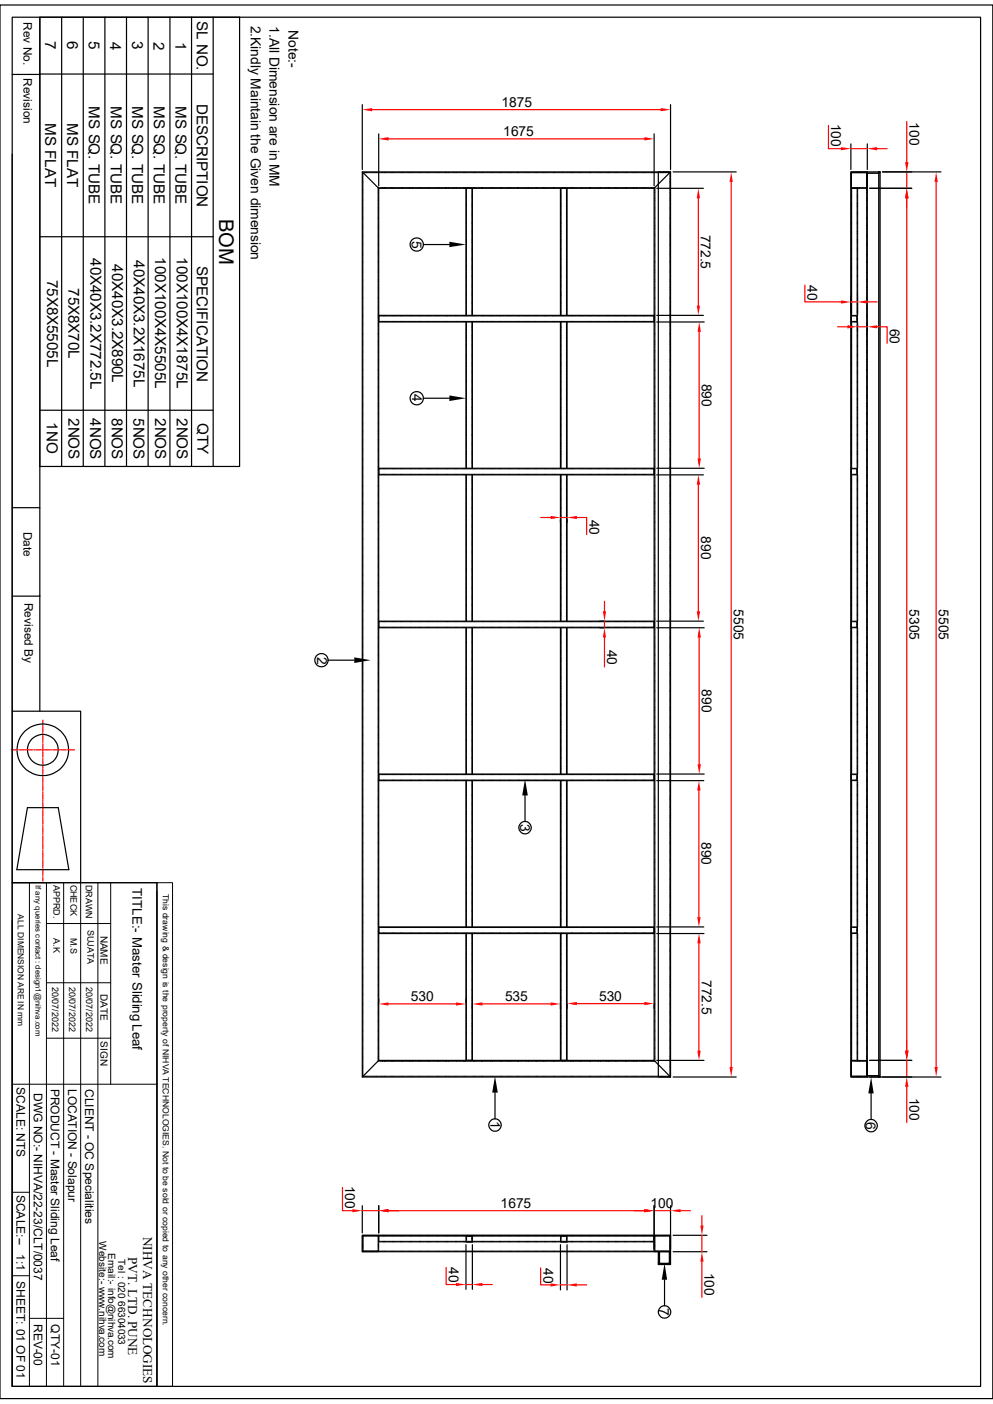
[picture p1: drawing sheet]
<svg xmlns="http://www.w3.org/2000/svg" width="210mm" height="297mm" viewBox="0 0 210 297" stroke-linecap="round" stroke-linejoin="round" font-family="sans-serif">
<defs><g id="words">
<text font-size="4.3" x="46.4" y="46.3" transform="rotate(90 46.4 46.3)">BOM</text>
<g font-size="3.2">
<text x="41.7" y="4.5" transform="rotate(90 41.7 4.5)">SL NO.</text>
<text x="9.6" y="8.8" transform="rotate(90 9.6 8.8)">7</text>
<text x="14.2" y="8.8" transform="rotate(90 14.2 8.8)">6</text>
<text x="18.8" y="8.8" transform="rotate(90 18.8 8.8)">5</text>
<text x="23.3" y="8.8" transform="rotate(90 23.3 8.8)">4</text>
<text x="27.9" y="8.8" transform="rotate(90 27.9 8.8)">3</text>
<text x="32.5" y="8.8" transform="rotate(90 32.5 8.8)">2</text>
<text x="37.1" y="8.9" transform="rotate(90 37.1 8.9)">1</text>
<text x="18.8" y="22.5" transform="rotate(90 18.8 22.5)">MS SQ. TUBE</text>
<text x="23.4" y="22.5" transform="rotate(90 23.4 22.5)">MS SQ. TUBE</text>
<text x="28" y="22.5" transform="rotate(90 28 22.5)">MS SQ. TUBE</text>
<text x="32.6" y="22.5" transform="rotate(90 32.6 22.5)">MS SQ. TUBE</text>
<text x="37.1" y="22.5" transform="rotate(90 37.1 22.5)">MS SQ. TUBE</text>
<text x="41.7" y="22" transform="rotate(90 41.7 22)">DESCRIPTION</text>
<text x="9.6" y="26" transform="rotate(90 9.6 26)">MS FLAT</text>
<text x="14.2" y="26" transform="rotate(90 14.2 26)">MS FLAT</text>
<text x="9.9" y="59.1" transform="rotate(90 9.9 59.1)">75X8X5505L</text>
<text x="19.1" y="54.6" transform="rotate(90 19.1 54.6)">40X40X3.2X772.5L</text>
<text x="23.7" y="55.9" transform="rotate(90 23.7 55.9)">40X40X3.2X890L</text>
<text x="28.3" y="55" transform="rotate(90 28.3 55)">40X40X3.2X1675L</text>
<text x="32.9" y="54.4" transform="rotate(90 32.9 54.4)">100X100X4X5505L</text>
<text x="37.4" y="54.4" transform="rotate(90 37.4 54.4)">100X100X4X1875L</text>
<text x="41.7" y="56.2" transform="rotate(90 41.7 56.2)">SPECIFICATION</text>
<text x="14.5" y="60.9" transform="rotate(90 14.5 60.9)">75X8X70L</text>
<text x="9.9" y="89.3" transform="rotate(90 9.9 89.3)">1NO</text>
<text x="14.5" y="88.4" transform="rotate(90 14.5 88.4)">2NOS</text>
<text x="19.1" y="88.4" transform="rotate(90 19.1 88.4)">4NOS</text>
<text x="23.7" y="88.4" transform="rotate(90 23.7 88.4)">8NOS</text>
<text x="28.2" y="88.4" transform="rotate(90 28.2 88.4)">5NOS</text>
<text x="32.9" y="88.4" transform="rotate(90 32.9 88.4)">2NOS</text>
<text x="37.4" y="88.4" transform="rotate(90 37.4 88.4)">2NOS</text>
<text x="41.7" y="89.4" transform="rotate(90 41.7 89.4)">QTY</text>
</g>
<g font-size="2.9">
<text x="53.1" y="5.4" transform="rotate(90 53.1 5.4)">2.Kindly Maintain the Given dimension</text>
<text x="57" y="5.5" transform="rotate(90 57 5.5)">1.All Dimension are in MM</text>
<text x="61" y="6.3" transform="rotate(90 61 6.3)">Note:-</text>
<text x="106" y="22.6">1875</text>
<text x="106.4" y="28.8">1675</text>
<text x="175.8" y="26.2" transform="rotate(90 175.8 26.2)">100</text>
<text x="192.4" y="25.9" transform="rotate(90 192.4 25.9)">100</text>
<text x="87.1" y="50.9" transform="rotate(90 87.1 50.9)">5</text>
<text x="148.2" y="49.6" transform="rotate(90 148.2 49.6)">772.5</text>
<text x="170.8" y="60.3" transform="rotate(90 170.8 60.3)">40</text>
<text x="188.2" y="69.5" transform="rotate(90 188.2 69.5)">60</text>
<text x="87.2" y="83.3" transform="rotate(90 87.2 83.3)">4</text>
<text x="148.4" y="81.2" transform="rotate(90 148.4 81.2)">890</text>
<text x="124.7" y="109.9" transform="rotate(90 124.7 109.9)">40</text>
<text x="148.3" y="113.5" transform="rotate(90 148.3 113.5)">890</text>
<text x="155.2" y="128.9" transform="rotate(90 155.2 128.9)">5505</text>
<text x="192.4" y="128.9" transform="rotate(90 192.4 128.9)">5305</text>
<text x="198.5" y="128.9" transform="rotate(90 198.5 128.9)">5505</text>
<text x="128.4" y="137.5" transform="rotate(90 128.4 137.5)">40</text>
<text x="67.1" y="138.9" transform="rotate(90 67.1 138.9)">2</text>
<text x="148.5" y="145.8" transform="rotate(90 148.5 145.8)">890</text>
<text x="110" y="174.2" transform="rotate(90 110 174.2)">3</text>
<text x="148.4" y="178.2" transform="rotate(90 148.4 178.2)">890</text>
<text x="148.4" y="207.3" transform="rotate(90 148.4 207.3)">772.5</text>
<text x="86.9" y="211.8">530</text>
<text x="106.8" y="211.8">535</text>
<text x="126.7" y="211.7">530</text>
<text x="192.4" y="232.2" transform="rotate(90 192.4 232.2)">100</text>
<text x="103.7" y="237.1" transform="rotate(90 103.7 237.1)">1</text>
<text x="183.1" y="237.4" transform="rotate(90 183.1 237.4)">6</text>
<text x="73" y="250.9" transform="rotate(90 73 250.9)">100</text>
<text x="105.9" y="255.6">1675</text>
<text x="137.6" y="255.6">100</text>
<text x="94.9" y="268.1" transform="rotate(90 94.9 268.1)">40</text>
<text x="114.9" y="268.2" transform="rotate(90 114.9 268.2)">40</text>
<text x="149" y="269.2" transform="rotate(90 149 269.2)">100</text>
<text x="139.4" y="276.7" transform="rotate(90 139.4 276.7)">7</text>
</g>
<g font-size="2.8">
<text x="28" y="187.8" transform="rotate(90 28 187.8)">TITLE:- Master Sliding Leaf</text>
<text x="30.3" y="261.6" transform="rotate(90 30.3 261.6)">NIHVA TECHNOLOGIES</text>
<text x="27.1" y="265.9" transform="rotate(90 27.1 265.9)">PVT. LTD. PUNE</text>
</g>
<g font-size="2.5">
<text x="5" y="4.7" transform="rotate(90 5 4.7)">Rev No.</text>
<text x="5" y="16.6" transform="rotate(90 5 16.6)">Revision</text>
<text x="5" y="112.5" transform="rotate(90 5 112.5)">Date</text>
<text x="5.2" y="127.5" transform="rotate(90 5.2 127.5)">Revised By</text>
<text x="3.5" y="230" transform="rotate(90 3.5 230)">SCALE: NTS</text>
<text x="7.2" y="231.2" transform="rotate(90 7.2 231.2)">DWG NO:- NIHVA/22-23/CLT/0037</text>
<text x="10.8" y="230.3" transform="rotate(90 10.8 230.3)">PRODUCT - Master Sliding Leaf</text>
<text x="14.4" y="230.3" transform="rotate(90 14.4 230.3)">LOCATION - Solapur</text>
<text x="18" y="230.4" transform="rotate(90 18 230.4)">CLIENT - OC Specialities</text>
<text x="3.5" y="252.7" transform="rotate(90 3.5 252.7)">SCALE:--</text>
<text x="3.5" y="265.3" transform="rotate(90 3.5 265.3)">1:1</text>
<text x="3.5" y="271" transform="rotate(90 3.5 271)">SHEET: 01 OF 01</text>
<text x="7.2" y="280" transform="rotate(90 7.2 280)">REV-00</text>
<text x="10.8" y="280.2" transform="rotate(90 10.8 280.2)">QTY-01</text>
</g>
<g font-size="2.1">
<text x="21.3" y="197.9" transform="rotate(90 21.3 197.9)">NAME</text>
<text x="21.3" y="210.3" transform="rotate(90 21.3 210.3)">DATE</text>
<text x="21.3" y="220.3" transform="rotate(90 21.3 220.3)">SIGN</text>
<text x="21" y="262.6" transform="rotate(90 21 262.6)">Website:- www.nihva.com</text>
<text x="22.9" y="265" transform="rotate(90 22.9 265)">Email:- info@nihva.com</text>
<text x="25" y="266.3" transform="rotate(90 25 266.3)">Tel : 020 66304033</text>
</g>
<g font-size="1.9">
<text x="11.3" y="187.2" transform="rotate(90 11.3 187.2)">APPRD.</text>
<text x="14.9" y="187.1" transform="rotate(90 14.9 187.1)">CHECK</text>
<text x="18.1" y="187.2" transform="rotate(90 18.1 187.2)">DRAWN</text>
<text x="18.5" y="196.7" transform="rotate(90 18.5 196.7)">SUJATA</text>
<text x="11.3" y="198.5" transform="rotate(90 11.3 198.5)">A.K</text>
<text x="14.9" y="198.3" transform="rotate(90 14.9 198.3)">M.S</text>
<text x="11" y="208.7" transform="rotate(90 11 208.7)">20/07/2022</text>
<text x="14.6" y="208.7" transform="rotate(90 14.6 208.7)">20/07/2022</text>
<text x="18.2" y="208.7" transform="rotate(90 18.2 208.7)">20/07/2022</text>
</g>
<g font-size="1.8">
<text x="34.5" y="189.1" transform="rotate(90 34.5 189.1)">This drawing &amp; design is the property of NIHVA TECHNOLOGIES. Not to be sold or copied to any other concern.</text>
<text x="3.8" y="193.4" transform="rotate(90 3.8 193.4)">ALL DIMENSION ARE IN mm</text>
</g>
<text font-size="1.7" x="7.5" y="187.2" transform="rotate(90 7.5 187.2)">If any queries contact : design1@nihva.com</text>
</g></defs>
<g fill="none" stroke="#000" stroke-width=".25">
<path d="M0 1.1h210v294.8h-210zM2.6 3.6h204.8v289.7h-204.8zM2.6 15.7h5.8M8.4 15.7h36.7M8.4 3.6h42.3v95.1h-42.3zM8.4 3.6v146.9M13 3.6v95.1M17.6 3.6v95.1M22.2 3.6v95.1M26.8 3.6v95.1M31.3 3.6v95.1M35.9 3.6v95.1"/>
<path d="M40.5 3.6v95.1M45.1 3.6v95.1M2.6 32.6v117.9h14.5v36.2M76.6 36.4h65.2v191.4h-65.2zM76.6 22.1v13.8M76.6 36.4l3.5 3.4M80.1 39.8h58.2v184.5h-58.2zM141.8 22.1v13.8M141.8 36.4l-3.5 3.4M180 36.4h3.4v191.4h-3.4zM183.4 36.4h2.7v191.4h-2.7M183.4 36.7h2.4"/>
<path d="M185.8 36.4v191.4M8.4 50.1h36.7M80.1 66.7h58.2v1.4h-58.2zM98.6 66.7v-26.9h1.3v26.9M98.6 68.1v31M99.9 68.1v31M118.5 66.7v-26.9h1.4v26.9M118.5 68.1v31M119.9 68.1v31M8.4 86.8h36.7M80.1 99.1h58.2v1.4h-58.2zM2.6 107.4h5.8"/>
<path d="M98.6 100.5v30.9M99.9 100.5v30.9M118.5 100.5v30.9M119.9 100.5v30.9M2.6 126.1h5.8M80.1 131.4h58.2v1.4h-58.2zM98.6 132.8v30.9M99.9 132.8v30.9M118.5 132.8v30.9M119.9 132.8v30.9M2.6 150.5v36.2M5.8 170.9h6.5l2.3 13.1h-11z"/>
<path d="M80.1 163.7h58.2v1.4h-58.2zM98.6 165.1v31M99.9 165.1v31M118.5 165.1v31M119.9 165.1v31M2.6 186.7h30.6v106.6h-30.6zM2.6 194.8v98.5M80.1 196.1h58.2v1.4h-58.2zM98.6 197.5v26.8h1.3v-26.8M118.5 197.5v26.8h1.4v-26.8M80.1 224.3l-3.5 3.5M138.3 224.3l3.5 3.5"/>
<path d="M183.4 227.5h2.4M76.6 261.3h65.2v3.5h-65.2zM139.2 264.8v2.7h2.6v-2.7M139.2 267.3h2.6M139.5 264.8v2.5M141.6 264.8v2.5"/>
<circle cx="9.1" cy="158.6" r="5.5"/>
<circle cx="9.1" cy="158.6" r="3.3"/>
</g>
<g fill="none" stroke="#000" stroke-width=".21">
<path d="M76.8 36.7v.3M76.8 37.1v.2M76.8 37.4v.2M76.8 37.8v.2M76.8 38.1v.2M76.8 38.4v.3M76.8 38.7v.2M76.8 39.1v.2M76.8 39.4v.2M76.8 39.8v.2M76.9 36.5l-.1 .2M77 36.5h.2"/>
<path d="M77.3 36.5h.3M77.6 36.5h.3M78 36.5h.2M78.3 36.5h.2M78.7 36.5h.2M79 36.5h.2M79.3 36.5h.2M79.6 36.5h.2M80 36.5h.2M80.2 39.7h-.2v.3M80.3 39.7h.2M80.3 36.5h.2"/>
<path d="M80.6 39.7h.3M80.6 36.5h.3M80.9 39.7h.3M80.9 36.5h.3M81.3 39.7h.2M81.3 36.5h.2M81.6 39.7h.2M81.6 36.5h.2M82 39.7h.2M82 36.5h.2M82.3 39.7h.2M82.3 36.5h.2"/>
<path d="M82.6 39.7h.2M82.6 36.5h.2M82.9 39.7h.3M82.9 36.5h.3M83.3 39.7h.2M83.3 36.5h.2M83.6 39.7h.2M83.6 36.5h.2M83.9 39.7h.3M83.9 36.5h.3M84.3 39.7h.2M84.3 36.5h.2"/>
<path d="M84.6 39.7h.2M84.6 36.5h.2M84.9 39.7h.3M84.9 36.5h.3M85.3 39.7h.2M85.3 36.5h.2M85.6 39.7h.2M85.6 36.5h.2M85.9 39.7h.2M85.9 36.5h.2M86.3 39.7h.2M86.3 36.5h.2"/>
<path d="M86.6 39.7h.2M86.6 36.5h.2M86.9 39.7h.3M86.9 36.5h.3M87.2 39.7h.3M87.2 36.5h.3M87.6 39.7h.2M87.6 36.5h.2M87.9 39.7h.2M87.9 36.5h.2M88.3 39.7h.2M88.3 36.5h.2"/>
<path d="M88.6 39.7h.2M88.6 36.5h.2M88.9 39.7h.2M88.9 36.5h.2M89.2 39.7h.3M89.2 36.5h.3M89.6 39.7h.2M89.6 36.5h.2M89.9 39.7h.2M89.9 36.5h.2M90.3 39.7h.2M90.3 36.5h.2"/>
<path d="M90.6 39.7h.2M90.6 36.5h.2M90.9 39.7h.2M90.9 36.5h.2M91.2 39.7h.2M91.2 36.5h.2M91.6 39.7h.2M91.6 36.5h.2M91.9 39.7h.2M91.9 36.5h.2M92.2 39.7h.3M92.2 36.5h.3"/>
<path d="M92.5 39.7h.3M92.5 36.5h.3M92.9 39.7h.2M92.9 36.5h.2M93.2 39.7h.2M93.2 36.5h.2M93.6 39.7h.2M93.6 36.5h.2M93.9 39.7h.2M93.9 36.5h.2M94.2 39.7h.2M94.2 36.5h.2"/>
<path d="M94.5 39.7h.3M94.5 36.5h.3M94.9 39.7h.2M94.9 36.5h.2M95.2 39.7h.2M95.2 36.5h.2M95.5 39.7h.3M95.5 36.5h.3M95.9 39.7h.2M95.9 36.5h.2M96.2 39.7h.2M96.2 36.5h.2"/>
<path d="M96.5 39.7h.2M96.5 36.5h.2M96.9 39.7h.2M96.9 36.5h.2M97.2 39.7h.2M97.2 36.5h.2M97.5 39.7h.2M97.5 36.5h.2M97.9 39.7h.2M97.9 36.5h.2M98.2 39.7h.2M98.2 36.5h.2"/>
<path d="M98.5 39.7h.2M98.5 36.5h.2M98.8 39.7h.3M98.8 36.5h.3M98.8 39.8h-.2v.2M98.9 39.8h.3M99.2 39.7h.2M99.2 36.5h.2M99.3 39.8h.2M99.5 39.7h.2M99.5 36.5h.2M99.6 39.8h.2v.2"/>
<path d="M99.9 39.7h.2M99.9 36.5h.2M100.2 39.7h.2M100.2 36.5h.2M100.5 39.7h.2M100.5 36.5h.2M100.8 39.7h.2M100.8 36.5h.2M101.2 39.7h.2M101.2 36.5h.2M101.5 39.7h.2M101.5 36.5h.2"/>
<path d="M101.8 39.7h.3M101.8 36.5h.3M102.2 39.7h.2M102.2 36.5h.2M102.5 39.7h.2M102.5 36.5h.2M102.8 39.7h.2M102.8 36.5h.2M103.2 39.7h.2M103.2 36.5h.2M103.5 39.7h.2M103.5 36.5h.2"/>
<path d="M103.8 39.7h.3M103.8 36.5h.3M104.1 39.7h.3M104.1 36.5h.3M104.5 39.7h.2M104.5 36.5h.2M104.8 39.7h.2M104.8 36.5h.2M105.2 39.7h.2M105.2 36.5h.2M105.5 39.7h.2M105.5 36.5h.2"/>
<path d="M105.8 39.7h.2M105.8 36.5h.2M106.1 39.7h.2M106.1 36.5h.2M106.5 39.7h.2M106.5 36.5h.2M106.8 39.7h.2M106.8 36.5h.2M107.1 39.7h.3M107.1 36.5h.3M107.4 39.7h.3M107.4 36.5h.3"/>
<path d="M107.8 39.7h.2M107.8 36.5h.2M108.1 39.7h.2M108.1 36.5h.2M108.5 39.7h.2M108.5 36.5h.2M108.8 39.7h.2M108.8 36.5h.2M109.1 39.7h.2M109.1 36.5h.2M109.4 39.7h.3M109.4 36.5h.3"/>
<path d="M109.8 39.7h.2M109.8 36.5h.2M110.1 39.7h.2M110.1 36.5h.2M110.4 39.7h.3M110.4 36.5h.3M110.8 39.7h.2M110.8 36.5h.2M111.1 39.7h.2M111.1 36.5h.2M111.4 39.7h.3M111.4 36.5h.3"/>
<path d="M111.8 39.7h.2M111.8 36.5h.2M112.1 39.7h.2M112.1 36.5h.2M112.4 39.7h.2M112.4 36.5h.2M112.8 39.7h.2M112.8 36.5h.2M113.1 39.7h.2M113.1 36.5h.2M113.4 39.7h.3M113.4 36.5h.3"/>
<path d="M113.7 39.7h.3M113.7 36.5h.3M114.1 39.7h.2M114.1 36.5h.2M114.4 39.7h.2M114.4 36.5h.2M114.8 39.7h.2M114.8 36.5h.2M115.1 39.7h.2M115.1 36.5h.2M115.4 39.7h.2M115.4 36.5h.2"/>
<path d="M115.7 39.7h.3M115.7 36.5h.3M116.1 39.7h.2M116.1 36.5h.2M116.4 39.7h.2M116.4 36.5h.2M116.8 39.7h.2M116.8 36.5h.2M117.1 39.7h.2M117.1 36.5h.2M117.4 39.7h.2M117.4 36.5h.2"/>
<path d="M117.7 39.7h.2M117.7 36.5h.2M118.1 39.7h.2M118.1 36.5h.2M118.4 39.7h.2M118.4 36.5h.2M118.7 39.7h.3M118.7 36.5h.3M118.8 39.8l-.1 .2M119 39.8h.2M119 39.7h.3M119 36.5h.3"/>
<path d="M119.3 39.8h.2M119.4 39.7h.2M119.4 36.5h.2M119.6 39.8l.2 .2M119.7 39.7h.2M119.7 36.5h.2M120.1 39.7h.2M120.1 36.5h.2M120.4 39.7h.2M120.4 36.5h.2M120.7 39.7h.2M120.7 36.5h.2"/>
<path d="M121 39.7h.3M121 36.5h.3M121.4 39.7h.2M121.4 36.5h.2M121.7 39.7h.2M121.7 36.5h.2M122 39.7h.3M122 36.5h.3M122.4 39.7h.2M122.4 36.5h.2M122.7 39.7h.2M122.7 36.5h.2"/>
<path d="M123 39.7h.2M123 36.5h.2M123.4 39.7h.2M123.4 36.5h.2M123.7 39.7h.2M123.7 36.5h.2M124 39.7h.2M124 36.5h.2M124.4 39.7h.2M124.4 36.5h.2M124.7 39.7h.2M124.7 36.5h.2"/>
<path d="M125 39.7h.2M125 36.5h.2M125.3 39.7h.3M125.3 36.5h.3M125.7 39.7h.2M125.7 36.5h.2M126 39.7h.2M126 36.5h.2M126.4 39.7h.2M126.4 36.5h.2M126.7 39.7h.2M126.7 36.5h.2"/>
<path d="M127 39.7h.2M127 36.5h.2M127.3 39.7h.3M127.3 36.5h.3M127.7 39.7h.2M127.7 36.5h.2M128 39.7h.2M128 36.5h.2M128.3 39.7h.3M128.3 36.5h.3M128.7 39.7h.2M128.7 36.5h.2"/>
<path d="M129 39.7h.2M129 36.5h.2M129.3 39.7h.2M129.3 36.5h.2M129.7 39.7h.2M129.7 36.5h.2M130 39.7h.2M130 36.5h.2M130.3 39.7h.3M130.3 36.5h.3M130.6 39.7h.3M130.6 36.5h.3"/>
<path d="M131 39.7h.2M131 36.5h.2M131.3 39.7h.2M131.3 36.5h.2M131.7 39.7h.2M131.7 36.5h.2M132 39.7h.2M132 36.5h.2M132.3 39.7h.2M132.3 36.5h.2M132.6 39.7h.2M132.6 36.5h.2"/>
<path d="M133 39.7h.2M133 36.5h.2M133.3 39.7h.2M133.3 36.5h.2M133.6 39.7h.3M133.6 36.5h.3M133.9 39.7h.3M133.9 36.5h.3M134.3 39.7h.2M134.3 36.5h.2M134.6 39.7h.2M134.6 36.5h.2"/>
<path d="M135 39.7h.2M135 36.5h.2M135.3 39.7h.2M135.3 36.5h.2M135.6 39.7h.2M135.6 36.5h.2M135.9 39.7h.3M135.9 36.5h.3M136.3 39.7h.2M136.3 36.5h.2M136.6 39.7h.2M136.6 36.5h.2"/>
<path d="M136.9 39.7h.3M136.9 36.5h.3M137.3 39.7h.2M137.3 36.5h.2M137.6 39.7h.2M137.6 36.5h.2M137.9 39.7h.3M137.9 36.5h.3M138.3 39.7h.2v.3M138.3 36.5h.2M138.6 36.5h.2M138.9 36.5h.2"/>
<path d="M139.3 36.5h.2M139.6 36.5h.2M139.9 36.5h.3M140.3 36.5h.2M140.6 36.5h.2M140.9 36.5h.2M141.3 36.5h.2M141.6 36.5l.1 .2M141.7 36.7v.3M141.7 37.1v.2M141.7 37.4v.2M141.7 37.8v.2"/>
<path d="M141.7 38.1v.2M141.7 38.4v.3M141.7 38.7v.2M141.7 39.1v.2M141.7 39.4v.2M141.7 39.8v.2M180 39.7v.1h.1l-.1 .2M180 36.7v.2M180 37v.3M180 37.3v.2M180 37.7v.2M180 38v.2"/>
<path d="M180 38.4v.2M180 38.7v.2M180 39v.2M180 39.3v.2M180.1 36.7v-.2h.2h-.2v3.1M180.1 39.5v.2h.2M180.1 39.8v.2M180.1 36.4h-.1v.2M180.3 36.4h.2M180.3 39.8l-.2 .2M180.4 39.7h.2M180.4 36.5h.2"/>
<path d="M180.6 36.4h.2M180.8 39.7h.2M180.8 36.5h.2M180.9 36.4h.2M181.1 39.7h.2M181.1 39.8l.2 .2M181.1 36.5h.2M181.1 39.8h-.8M181.2 36.4h.3M181.4 39.7h.3M181.4 36.5h.3M181.5 39.8h-.2l.1 .2"/>
<path d="M181.6 39.8h.2M181.6 36.4h.2M181.7 39.7h.2M181.7 36.5h.2M181.9 36.4h.2M181.9 39.8h.2M182.1 39.7h.2M182.1 36.5h.2M182.2 36.4h.3M182.2 39.8h.3M182.4 39.7h.2M182.4 36.5h.2"/>
<path d="M182.6 39.8h.2M182.6 36.4h.2M182.8 39.7h.2M182.8 36.5h.2M182.9 36.4h.2M182.9 39.8h.2M183.1 39.7h.2M183.2 36.4h.2v.2M183.3 36.7v-.2h-.2h.2v3.5M183.4 39.7v.1h-.2M183.4 36.7v.2M183.4 37v.3"/>
<path d="M183.4 37.3v.2M183.4 37.7v.2M183.4 38v.2M183.4 38.4v.2M183.4 38.7v.2M183.4 39v.2M183.4 39.3v.2M76.8 40v.3M76.8 40.4v.2M76.8 40.7v.2M76.8 41.1v.2M76.8 41.4v.2"/>
<path d="M76.8 41.7v.3M76.8 42v.3M76.8 42.4v.2M76.8 42.7v.2M76.8 43.1v.2M76.8 43.4v.2M76.8 43.7v.2M76.8 44v.3M76.8 44.4v.2M76.8 44.7v.2M76.8 45v.3M76.8 45.4v.2"/>
<path d="M76.8 45.7v.2M76.8 46v.3M76.8 46.4v.2M76.8 46.7v.2M76.8 47v.2M76.8 47.4v.2M76.8 47.7v.2M76.8 48v.3M76.8 48.3v.3M76.8 48.7v.2M76.8 49v.2M76.8 49.4v.2"/>
<path d="M76.8 49.7v.2M76.8 50v.2M76.8 50.3v.2M76.8 50.7v.2M76.8 51v.2M76.8 51.4v.2M76.8 51.6v.3M76.8 52v.2M76.8 52.3v.2M76.8 52.7v.2M76.8 53v.2M76.8 53.3v.3"/>
<path d="M76.8 53.6v.3M76.8 54v.2M76.8 54.3v.2M76.8 54.7v.2M76.8 55v.2M76.8 55.3v.2M76.8 55.6v.2M76.8 56v.2M76.8 56.3v.2M76.8 56.6v.3M76.8 57v.2M76.8 57.3v.2"/>
<path d="M76.8 57.6v.2M76.8 58v.2M76.8 58.3v.2M76.8 58.6v.2M76.8 59v.2M76.8 59.3v.2M76.8 59.6v.2M76.8 59.9v.3M80 40v.3M80 40.4v.2M80 40.7v.2M80 41.1v.2"/>
<path d="M80 41.4v.2M80 41.7v.3M80 42v.3M80 42.4v.2M80 42.7v.2M80 43.1v.2M80 43.4v.2M80 43.7v.2M80 44v.3M80 44.4v.2M80 44.7v.2M80 45v.3"/>
<path d="M80 45.4v.2M80 45.7v.2M80 46v.3M80 46.4v.2M80 46.7v.2M80 47v.2M80 47.4v.2M80 47.7v.2M80 48v.3M80 48.3v.3M80 48.7v.2M80 49v.2"/>
<path d="M80 49.4v.2M80 49.7v.2M80 50v.2M80 50.3v.2M80 50.7v.2M80 51v.2M80 51.4v.2M80 51.6v.3M80 52v.2M80 52.3v.2M80 52.7v.2M80 53v.2"/>
<path d="M80 53.3v.3M80 53.6v.3M80 54v.2M80 54.3v.2M80 54.7v.2M80 55v.2M80 55.3v.2M80 55.6v.2M80 56v.2M80 56.3v.2M80 56.6v.3M80 57v.2"/>
<path d="M80 57.3v.2M80 57.6v.2M80 58v.2M80 58.3v.2M80 58.6v.2M80 59v.2M80 59.3v.2M80 59.6v.2M80 59.9v.3M98.6 40.1v.2M98.6 40.4v.2M98.6 40.8v.2"/>
<path d="M98.6 41.1v.2M98.6 41.4v.3M98.6 41.7v.3M98.6 42.1v.2M98.6 42.4v.2M98.6 42.8v.2M98.6 43.1v.2M98.6 43.4v.2M98.6 43.7v.2M98.6 44.1v.2M98.6 44.4v.2M98.6 44.7v.3"/>
<path d="M98.6 45v.3M98.6 45.4v.2M98.6 45.7v.2M98.6 46.1v.2M98.6 46.4v.2M98.6 46.7v.2M98.6 47v.3M98.6 47.4v.2M98.6 47.7v.2M98.6 48v.3M98.6 48.4v.2M98.6 48.7v.2"/>
<path d="M98.6 49v.3M98.6 49.4v.2M98.6 49.7v.2M98.6 50v.2M98.6 50.4v.2M98.6 50.7v.2M98.6 51v.3M98.6 51.4v.2M98.6 51.7v.2M98.6 52v.2M98.6 52.4v.2M98.6 52.7v.2"/>
<path d="M98.6 53v.2M98.6 53.3v.3M98.6 53.7v.2M98.6 54v.2M98.6 54.4v.2M98.6 54.7v.2M98.6 55v.2M98.6 55.3v.2M98.6 55.7v.2M98.6 56v.2M98.6 56.3v.3M98.6 56.6v.3"/>
<path d="M98.6 57v.2M98.6 57.3v.2M98.6 57.7v.2M98.6 58v.2M98.6 58.3v.2M98.6 58.6v.2M98.6 59v.2M98.6 59.3v.2M98.6 59.6v.3M98.6 60v.2M99.8 40.1v.2M99.8 40.4v.2"/>
<path d="M99.8 40.8v.2M99.8 41.1v.2M99.8 41.4v.3M99.8 41.7v.3M99.8 42.1v.2M99.8 42.4v.2M99.8 42.8v.2M99.8 43.1v.2M99.8 43.4v.2M99.8 43.7v.2M99.8 44.1v.2M99.8 44.4v.2"/>
<path d="M99.8 44.7v.3M99.8 45v.3M99.8 45.4v.2M99.8 45.7v.2M99.8 46.1v.2M99.8 46.4v.2M99.8 46.7v.2M99.8 47v.3M99.8 47.4v.2M99.8 47.7v.2M99.8 48v.3M99.8 48.4v.2"/>
<path d="M99.8 48.7v.2M99.8 49v.3M99.8 49.4v.2M99.8 49.7v.2M99.8 50v.2M99.8 50.4v.2M99.8 50.7v.2M99.8 51v.3M99.8 51.4v.2M99.8 51.7v.2M99.8 52v.2M99.8 52.4v.2"/>
<path d="M99.8 52.7v.2M99.8 53v.2M99.8 53.3v.3M99.8 53.7v.2M99.8 54v.2M99.8 54.4v.2M99.8 54.7v.2M99.8 55v.2M99.8 55.3v.2M99.8 55.7v.2M99.8 56v.2M99.8 56.3v.3"/>
<path d="M99.8 56.6v.3M99.8 57v.2M99.8 57.3v.2M99.8 57.7v.2M99.8 58v.2M99.8 58.3v.2M99.8 58.6v.2M99.8 59v.2M99.8 59.3v.2M99.8 59.6v.3M99.8 60v.2M118.7 40.1v.2"/>
<path d="M118.7 40.4v.2M118.7 40.8v.2M118.7 41.1v.2M118.7 41.4v.3M118.7 41.7v.3M118.7 42.1v.2M118.7 42.4v.2M118.7 42.8v.2M118.7 43.1v.2M118.7 43.4v.2M118.7 43.7v.2M118.7 44.1v.2"/>
<path d="M118.7 44.4v.2M118.7 44.7v.3M118.7 45v.3M118.7 45.4v.2M118.7 45.7v.2M118.7 46.1v.2M118.7 46.4v.2M118.7 46.7v.2M118.7 47v.3M118.7 47.4v.2M118.7 47.7v.2M118.7 48v.3"/>
<path d="M118.7 48.4v.2M118.7 48.7v.2M118.7 49v.3M118.7 49.4v.2M118.7 49.7v.2M118.7 50v.2M118.7 50.4v.2M118.7 50.7v.2M118.7 51v.3M118.7 51.4v.2M118.7 51.7v.2M118.7 52v.2"/>
<path d="M118.7 52.4v.2M118.7 52.7v.2M118.7 53v.2M118.7 53.3v.3M118.7 53.7v.2M118.7 54v.2M118.7 54.4v.2M118.7 54.7v.2M118.7 55v.2M118.7 55.3v.2M118.7 55.7v.2M118.7 56v.2"/>
<path d="M118.7 56.3v.3M118.7 56.6v.3M118.7 57v.2M118.7 57.3v.2M118.7 57.7v.2M118.7 58v.2M118.7 58.3v.2M118.7 58.6v.2M118.7 59v.2M118.7 59.3v.2M118.7 59.6v.3M118.7 60v.2"/>
<path d="M119.8 40.1v.2M119.8 40.4v.2M119.8 40.8v.2M119.8 41.1v.2M119.8 41.4v.3M119.8 41.7v.3M119.8 42.1v.2M119.8 42.4v.2M119.8 42.8v.2M119.8 43.1v.2M119.8 43.4v.2M119.8 43.7v.2"/>
<path d="M119.8 44.1v.2M119.8 44.4v.2M119.8 44.7v.3M119.8 45v.3M119.8 45.4v.2M119.8 45.7v.2M119.8 46.1v.2M119.8 46.4v.2M119.8 46.7v.2M119.8 47v.3M119.8 47.4v.2M119.8 47.7v.2"/>
<path d="M119.8 48v.3M119.8 48.4v.2M119.8 48.7v.2M119.8 49v.3M119.8 49.4v.2M119.8 49.7v.2M119.8 50v.2M119.8 50.4v.2M119.8 50.7v.2M119.8 51v.3M119.8 51.4v.2M119.8 51.7v.2"/>
<path d="M119.8 52v.2M119.8 52.4v.2M119.8 52.7v.2M119.8 53v.2M119.8 53.3v.3M119.8 53.7v.2M119.8 54v.2M119.8 54.4v.2M119.8 54.7v.2M119.8 55v.2M119.8 55.3v.2M119.8 55.7v.2"/>
<path d="M119.8 56v.2M119.8 56.3v.3M119.8 56.6v.3M119.8 57v.2M119.8 57.3v.2M119.8 57.7v.2M119.8 58v.2M119.8 58.3v.2M119.8 58.6v.2M119.8 59v.2M119.8 59.3v.2M119.8 59.6v.3"/>
<path d="M119.8 60v.2M138.5 40v.3M138.5 40.4v.2M138.5 40.7v.2M138.5 41.1v.2M138.5 41.4v.2M138.5 41.7v.3M138.5 42v.3M138.5 42.4v.2M138.5 42.7v.2M138.5 43.1v.2M138.5 43.4v.2"/>
<path d="M138.5 43.7v.2M138.5 44v.3M138.5 44.4v.2M138.5 44.7v.2M138.5 45v.3M138.5 45.4v.2M138.5 45.7v.2M138.5 46v.3M138.5 46.4v.2M138.5 46.7v.2M138.5 47v.2M138.5 47.4v.2"/>
<path d="M138.5 47.7v.2M138.5 48v.3M138.5 48.3v.3M138.5 48.7v.2M138.5 49v.2M138.5 49.4v.2M138.5 49.7v.2M138.5 50v.2M138.5 50.3v.2M138.5 50.7v.2M138.5 51v.2M138.5 51.4v.2"/>
<path d="M138.5 51.6v.3M138.5 52v.2M138.5 52.3v.2M138.5 52.7v.2M138.5 53v.2M138.5 53.3v.3M138.5 53.6v.3M138.5 54v.2M138.5 54.3v.2M138.5 54.7v.2M138.5 55v.2M138.5 55.3v.2"/>
<path d="M138.5 55.6v.2M138.5 56v.2M138.5 56.3v.2M138.5 56.6v.3M138.5 57v.2M138.5 57.3v.2M138.5 57.6v.2M138.5 58v.2M138.5 58.3v.2M138.5 58.6v.2M138.5 59v.2M138.5 59.3v.2"/>
<path d="M138.5 59.6v.2M138.5 59.9v.3M141.7 40v.3M141.7 40.4v.2M141.7 40.7v.2M141.7 41.1v.2M141.7 41.4v.2M141.7 41.7v.3M141.7 42v.3M141.7 42.4v.2M141.7 42.7v.2M141.7 43.1v.2"/>
<path d="M141.7 43.4v.2M141.7 43.7v.2M141.7 44v.3M141.7 44.4v.2M141.7 44.7v.2M141.7 45v.3M141.7 45.4v.2M141.7 45.7v.2M141.7 46v.3M141.7 46.4v.2M141.7 46.7v.2M141.7 47v.2"/>
<path d="M141.7 47.4v.2M141.7 47.7v.2M141.7 48v.3M141.7 48.3v.3M141.7 48.7v.2M141.7 49v.2M141.7 49.4v.2M141.7 49.7v.2M141.7 50v.2M141.7 50.3v.2M141.7 50.7v.2M141.7 51v.2"/>
<path d="M141.7 51.4v.2M141.7 51.6v.3M141.7 52v.2M141.7 52.3v.2M141.7 52.7v.2M141.7 53v.2M141.7 53.3v.3M141.7 53.6v.3M141.7 54v.2M141.7 54.3v.2M141.7 54.7v.2M141.7 55v.2"/>
<path d="M141.7 55.3v.2M141.7 55.6v.2M141.7 56v.2M141.7 56.3v.2M141.7 56.6v.3M141.7 57v.2M141.7 57.3v.2M141.7 57.6v.2M141.7 58v.2M141.7 58.3v.2M141.7 58.6v.2M141.7 59v.2"/>
<path d="M141.7 59.3v.2M141.7 59.6v.2M141.7 59.9v.3M180 40.1v.2M180 40.4v.2M180 40.8v.2M180 41.1v.2M180 41.4v.3M180 41.7v.3M180 42.1v.2M180 42.4v.2M180 42.8v.2"/>
<path d="M180 43.1v.2M180 43.4v.2M180 43.7v.2M180 44.1v.2M180 44.4v.2M180 44.7v.3M180 45v.3M180 45.4v.2M180 45.7v.2M180 46.1v.2M180 46.4v.2M180 46.7v.2"/>
<path d="M180 47v.3M180 47.4v.2M180 47.7v.2M180 48v.3M180 48.4v.2M180 48.7v.2M180 49v.3M180 49.4v.2M180 49.7v.2M180 50v.2M180 50.4v.2M180 50.7v.2"/>
<path d="M180 51v.3M180 51.4v.2M180 51.7v.2M180 52v.2M180 52.4v.2M180 52.7v.2M180 53v.2M180 53.3v.3M180 53.7v.2M180 54v.2M180 54.4v.2M180 54.7v.2"/>
<path d="M180 55v.2M180 55.3v.2M180 55.7v.2M180 56v.2M180 56.3v.3M180 56.6v.3M180 57v.2M180 57.3v.2M180 57.7v.2M180 58v.2M180 58.3v.2M180 58.6v.2"/>
<path d="M180 59v.2M180 59.3v.2M180 59.6v.3M180 60v.2M180.1 40v.3M180.1 40.4v.2M180.1 40.7v.2M180.1 41.1v.2M180.1 41.4v.2M180.1 41.7v.3M180.1 42v.3M180.1 42.4v.2"/>
<path d="M180.1 42.7v.2M180.1 43.1v.2M180.1 43.4v.2M180.1 43.7v.2M180.1 44v.3M180.1 44.4v.2M180.1 44.7v.2M180.1 45v.3M180.1 45.4v.2M180.1 45.7v.2M180.1 46v.3M180.1 46.4v.2"/>
<path d="M180.1 46.7v.2M180.1 47v.2M180.1 47.4v.2M180.1 47.7v.2M180.1 48v.3M180.1 48.3v.3M180.1 48.7v.2M180.1 49v.2M180.1 49.4v.2M180.1 49.7v.2M180.1 50v.2M180.1 50.3v.2"/>
<path d="M180.1 50.7v.2M180.1 51v.2M180.1 51.4v.2M180.1 51.6v.3M180.1 52v.2M180.1 52.3v.2M180.1 52.7v.2M180.1 53v.2M180.1 53.3v.3M180.1 53.6v.3M180.1 54v.2M180.1 54.3v.2"/>
<path d="M180.1 54.7v.2M180.1 55v.2M180.1 55.3v.2M180.1 55.6v.2M180.1 56v.2M180.1 56.3v.2M180.1 56.6v.3M180.1 57v.2M180.1 57.3v.2M180.1 57.6v.2M180.1 58v.2M180.1 58.3v.2"/>
<path d="M180.1 58.6v.2M180.1 59v.2M180.1 59.3v.2M180.1 59.6v.2M180.1 59.9v.3M180.1 40.1v.2M180.1 40.8v.2M180.1 41.4v.3M180.1 42.1v.2M180.1 42.8v.2M180.1 44.1v.2M180.1 44.7v.3"/>
<path d="M180.1 46.1v.2M180.1 47v.3M180.1 48.4v.2M180.1 49v.3M180.1 50.4v.2M180.1 51v.3M180.1 51.7v.2M180.1 52.4v.2M180.1 53.7v.2M180.1 54.4v.2M180.1 55.7v.2M180.1 56.3v.3"/>
<path d="M180.1 57.7v.2M180.1 59.6v.3M180.1 60v.2M181.3 40.1v.2M181.3 40.4v.2M181.3 40.8v.2M181.3 41.1v.2M181.3 41.4v.3M181.3 41.7v.3M181.3 42.1v.2M181.3 42.4v.2M181.3 42.8v.2"/>
<path d="M181.3 43.1v.2M181.3 43.4v.2M181.3 43.7v.2M181.3 44.1v.2M181.3 44.4v.2M181.3 44.7v.3M181.3 45v.3M181.3 45.4v.2M181.3 45.7v.2M181.3 46.1v.2M181.3 46.4v.2M181.3 46.7v.2"/>
<path d="M181.3 47v.3M181.3 47.4v.2M181.3 47.7v.2M181.3 48v.3M181.3 48.4v.2M181.3 48.7v.2M181.3 49v.3M181.3 49.4v.2M181.3 49.7v.2M181.3 50v.2M181.3 50.4v.2M181.3 50.7v.2"/>
<path d="M181.3 51v.3M181.3 51.4v.2M181.3 51.7v.2M181.3 52v.2M181.3 52.4v.2M181.3 52.7v.2M181.3 53v.2M181.3 53.3v.3M181.3 53.7v.2M181.3 54v.2M181.3 54.4v.2M181.3 54.7v.2"/>
<path d="M181.3 55v.2M181.3 55.3v.2M181.3 55.7v.2M181.3 56v.2M181.3 56.3v.3M181.3 56.6v.3M181.3 57v.2M181.3 57.3v.2M181.3 57.7v.2M181.3 58v.2M181.3 58.3v.2M181.3 58.6v.2"/>
<path d="M181.3 59v.2M181.3 59.3v.2M181.3 59.6v.3M181.3 60v.2M181.4 40.1v.2M181.4 40.4v.2M181.4 40.8v.2M181.4 41.1v.2M181.4 41.4v.3M181.4 41.7v.3M181.4 42.1v.2M181.4 42.4v.2"/>
<path d="M181.4 42.8v.2M181.4 43.1v.2M181.4 43.4v.2M181.4 43.7v.2M181.4 44.1v.2M181.4 44.4v.2M181.4 44.7v.3M181.4 45v.3M181.4 45.4v.2M181.4 45.7v.2M181.4 46.1v.2M181.4 46.4v.2"/>
<path d="M181.4 46.7v.2M181.4 47v.3M181.4 47.4v.2M181.4 47.7v.2M181.4 48v.3M181.4 48.4v.2M181.4 48.7v.2M181.4 49v.3M181.4 49.4v.2M181.4 49.7v.2M181.4 50v.2M181.4 50.4v.2"/>
<path d="M181.4 50.7v.2M181.4 51v.3M181.4 51.4v.2M181.4 51.7v.2M181.4 52v.2M181.4 52.4v.2M181.4 52.7v.2M181.4 53v.2M181.4 53.3v.3M181.4 53.7v.2M181.4 54v.2M181.4 54.4v.2"/>
<path d="M181.4 54.7v.2M181.4 55v.2M181.4 55.3v.2M181.4 55.7v.2M181.4 56v.2M181.4 56.3v.3M181.4 56.6v.3M181.4 57v.2M181.4 57.3v.2M181.4 57.7v.2M181.4 58v.2M181.4 58.3v.2"/>
<path d="M181.4 58.6v.2M181.4 59v.2M181.4 59.3v.2M181.4 59.6v.3M181.4 60v.2M183.3 40v.3M183.3 40.4v.2M183.3 40.7v.2M183.3 41.1v.2M183.3 41.4v.2M183.3 41.7v.3M183.3 42v.3"/>
<path d="M183.3 42.4v.2M183.3 42.7v.2M183.3 43.1v.2M183.3 43.4v.2M183.3 43.7v.2M183.3 44v.3M183.3 44.4v.2M183.3 44.7v.2M183.3 45v.3M183.3 45.4v.2M183.3 45.7v.2M183.3 46v.3"/>
<path d="M183.3 46.4v.2M183.3 46.7v.2M183.3 47v.2M183.3 47.4v.2M183.3 47.7v.2M183.3 48v.3M183.3 48.3v.3M183.3 48.7v.2M183.3 49v.2M183.3 49.4v.2M183.3 49.7v.2M183.3 50v.2"/>
<path d="M183.3 50.3v.2M183.3 50.7v.2M183.3 51v.2M183.3 51.4v.2M183.3 51.6v.3M183.3 52v.2M183.3 52.3v.2M183.3 52.7v.2M183.3 53v.2M183.3 53.3v.3M183.3 53.6v.3M183.3 54v.2"/>
<path d="M183.3 54.3v.2M183.3 54.7v.2M183.3 55v.2M183.3 55.3v.2M183.3 55.6v.2M183.3 56v.2M183.3 56.3v.2M183.3 56.6v.3M183.3 57v.2M183.3 57.3v.2M183.3 57.6v.2M183.3 58v.2"/>
<path d="M183.3 58.3v.2M183.3 58.6v.2M183.3 59v.2M183.3 59.3v.2M183.3 59.6v.2M183.3 59.9v.3M76.8 60.3v.2M76.8 60.6v.2M76.8 60.9v.3M76.8 61.3v.2M76.8 61.6v.2M76.8 61.9v.2"/>
<path d="M76.8 62.3v.2M76.8 62.6v.2M76.8 62.9v.3M76.8 63.2v.3M76.8 63.6v.2M76.8 63.9v.2M76.8 64.3v.2M76.8 64.6v.2M76.8 64.9v.3M76.8 65.2v.2M76.8 65.6v.2M76.8 65.9v.2"/>
<path d="M76.8 66.3v.2M76.8 66.5v.3M76.8 66.9v.2M76.8 67.2v.2M76.8 67.6v.2M76.8 67.9v.2M76.8 68.2v.3M76.8 68.5v.3M76.8 68.9v.2M76.8 69.2v.2M76.8 69.6v.2M76.8 69.9v.2"/>
<path d="M76.8 70.2v.2M76.8 70.5v.3M76.8 70.9v.2M76.8 71.2v.2M76.8 71.5v.3M76.8 71.9v.2M76.8 72.2v.2M76.8 72.5v.3M76.8 72.9v.2M76.8 73.2v.2M76.8 73.5v.2M76.8 73.9v.2"/>
<path d="M76.8 74.2v.2M76.8 74.5v.2M76.8 74.8v.3M76.8 75.2v.2M76.8 75.5v.2M76.8 75.9v.2M76.8 76.2v.2M76.8 76.5v.2M76.8 76.8v.2M76.8 77.2v.2M76.8 77.5v.2M76.8 77.9v.2"/>
<path d="M76.8 78.1v.3M76.8 78.5v.2M76.8 78.8v.2M76.8 79.2v.2M76.8 79.5v.2M76.8 79.8v.3M80 60.3v.2M80 60.6v.2M80 60.9v.3M80 61.3v.2M80 61.6v.2M80 61.9v.2"/>
<path d="M80 62.3v.2M80 62.6v.2M80 62.9v.3M80 63.2v.3M80 63.6v.2M80 63.9v.2M80 64.3v.2M80 64.6v.2M80 64.9v.3M80 65.2v.2M80 65.6v.2M80 65.9v.2"/>
<path d="M80 66.3v.2M80 66.5v.3M80 66.9v.2M80 67.2v.2M80 67.6v.2M80 67.9v.2M80 68.2v.3M80 68.5v.3M80 68.9v.2M80 69.2v.2M80 69.6v.2M80 69.9v.2"/>
<path d="M80 70.2v.2M80 70.5v.3M80 70.9v.2M80 71.2v.2M80 71.5v.3M80 71.9v.2M80 72.2v.2M80 72.5v.3M80 72.9v.2M80 73.2v.2M80 73.5v.2M80 73.9v.2"/>
<path d="M80 74.2v.2M80 74.5v.2M80 74.8v.3M80 75.2v.2M80 75.5v.2M80 75.9v.2M80 76.2v.2M80 76.5v.2M80 76.8v.2M80 77.2v.2M80 77.5v.2M80 77.9v.2"/>
<path d="M80 78.1v.3M80 78.5v.2M80 78.8v.2M80 79.2v.2M80 79.5v.2M80 79.8v.3M80.1 67.8v.2h.2M80.1 67.1v.3M80.1 67.5v.2M80.3 66.8h-.2v.2M80.5 66.8h.2M80.5 68h.2"/>
<path d="M80.8 66.8h.2M80.8 68h.2M81.1 66.8h.3M81.1 68h.3M81.4 66.8h.3M81.4 68h.3M81.8 66.8h.2M81.8 68h.2M82.1 66.8h.2M82.1 68h.2M82.5 66.8h.2M82.5 68h.2"/>
<path d="M82.8 66.8h.2M82.8 68h.2M83.1 66.8h.3M83.1 68h.3M83.4 66.8h.3M83.4 68h.3M83.8 66.8h.2M83.8 68h.2M84.1 66.8h.2M84.1 68h.2M84.5 66.8h.2M84.5 68h.2"/>
<path d="M84.8 66.8h.2M84.8 68h.2M85.1 66.8h.2M85.1 68h.2M85.4 66.8h.2M85.4 68h.2M85.8 66.8h.2M85.8 68h.2M86.1 66.8h.2M86.1 68h.2M86.4 66.8h.3M86.4 68h.3"/>
<path d="M86.7 66.8h.3M86.7 68h.3M87.1 66.8h.2M87.1 68h.2M87.4 66.8h.2M87.4 68h.2M87.8 66.8h.2M87.8 68h.2M88.1 66.8h.2M88.1 68h.2M88.4 66.8h.2M88.4 68h.2"/>
<path d="M88.7 66.8h.3M88.7 68h.3M89.1 66.8h.2M89.1 68h.2M89.4 66.8h.2M89.4 68h.2M89.7 66.8h.3M89.7 68h.3M90.1 66.8h.2M90.1 68h.2M90.4 66.8h.2M90.4 68h.2"/>
<path d="M90.7 66.8h.3M90.7 68h.3M91.1 66.8h.2M91.1 68h.2M91.4 66.8h.2M91.4 68h.2M91.7 66.8h.2M91.7 68h.2M92.1 66.8h.2M92.1 68h.2M92.4 66.8h.2M92.4 68h.2"/>
<path d="M92.7 66.8h.2M92.7 68h.2M93 66.8h.3M93 68h.3M93.4 66.8h.2M93.4 68h.2M93.7 66.8h.2M93.7 68h.2M94.1 66.8h.2M94.1 68h.2M94.4 66.8h.2M94.4 68h.2"/>
<path d="M94.7 66.8h.2M94.7 68h.2M95 66.8h.2M95 68h.2M95.4 66.8h.2M95.4 68h.2M95.7 66.8h.2M95.7 68h.2M96.1 68h.2M96.1 66.8h.2M96.4 68h.2M96.4 66.8h.2"/>
<path d="M96.7 68h.2M96.7 66.8h.2M97 68h.2M97 66.8h.2M97.4 68h.2M97.4 66.8h.2M97.7 68h.2M97.7 66.8h.2M98 68h.3M98 66.8h.3M98.3 68h.3M98.3 66.8h.3"/>
<path d="M98.6 60.3v.2M98.6 60.6v.2M98.6 61v.2M98.6 61.3v.2M98.6 61.6v.2M98.6 61.9v.3M98.6 62.3v.2M98.6 62.6v.2M98.6 62.9v.3M98.6 63.3v.2M98.6 63.6v.2M98.6 63.9v.3"/>
<path d="M98.6 64.3v.2M98.6 64.6v.2M98.6 64.9v.3M98.6 65.3v.2M98.6 65.6v.2M98.6 65.9v.3M98.6 66.3v.2M98.6 66.6v.1M98.6 68.4v.2M98.6 68.7v.3M98.6 69v.3M98.6 69.4v.2"/>
<path d="M98.6 69.7v.2M98.6 70.1v.2M98.6 70.4v.2M98.6 70.7v.3M98.6 71v.3M98.6 71.4v.2M98.6 71.7v.2M98.6 72.1v.2M98.6 72.4v.2M98.6 72.7v.2M98.6 73v.3M98.6 73.4v.2"/>
<path d="M98.6 73.7v.2M98.6 74v.3M98.6 74.4v.2M98.6 74.7v.2M98.6 75v.3M98.6 75.4v.2M98.6 75.7v.2M98.6 76v.2M98.6 76.4v.2M98.6 76.7v.2M98.6 77v.3M98.6 77.3v.3"/>
<path d="M98.6 77.7v.2M98.6 78v.2M98.6 78.4v.2M98.6 78.7v.2M98.6 79v.2M98.6 79.3v.2M98.6 79.7v.2M98.6 68.1v.2M98.7 68h.2M98.7 66.8h.2M99 68h.2M99 66.8h.2"/>
<path d="M99.4 68h.2M99.4 66.8h.2M99.7 68h.2M99.7 66.8h.2M99.8 60.3v.2M99.8 60.6v.2M99.8 61v.2M99.8 61.3v.2M99.8 61.6v.2M99.8 61.9v.3M99.8 62.3v.2M99.8 62.6v.2"/>
<path d="M99.8 62.9v.3M99.8 63.3v.2M99.8 63.6v.2M99.8 63.9v.3M99.8 64.3v.2M99.8 64.6v.2M99.8 64.9v.3M99.8 65.3v.2M99.8 65.6v.2M99.8 65.9v.3M99.8 66.3v.2M99.8 68.1v.2"/>
<path d="M99.8 68.4v.2M99.8 68.7v.3M99.8 69v.3M99.8 69.4v.2M99.8 69.7v.2M99.8 70.1v.2M99.8 70.4v.2M99.8 70.7v.3M99.8 71v.3M99.8 71.4v.2M99.8 71.7v.2M99.8 72.1v.2"/>
<path d="M99.8 72.4v.2M99.8 72.7v.2M99.8 73v.3M99.8 73.4v.2M99.8 73.7v.2M99.8 74v.3M99.8 74.4v.2M99.8 74.7v.2M99.8 75v.3M99.8 75.4v.2M99.8 75.7v.2M99.8 76v.2"/>
<path d="M99.8 76.4v.2M99.8 76.7v.2M99.8 77v.3M99.8 77.3v.3M99.8 77.7v.2M99.8 78v.2M99.8 78.4v.2M99.8 78.7v.2M99.8 79v.2M99.8 79.3v.2M99.8 79.7v.2M99.8 66.6v.1"/>
<path d="M100 68h.2M100 66.8h.2M100.3 68h.2M100.3 66.8h.2M100.7 68h.2M100.7 66.8h.2M101 68h.2M101 66.8h.2M101.3 68h.3M101.3 66.8h.3M101.7 68h.2M101.7 66.8h.2"/>
<path d="M102 68h.2M102 66.8h.2M102.3 68h.2M102.3 66.8h.2M102.7 68h.2M102.7 66.8h.2M103 68h.2M103 66.8h.2M103.3 68h.2M103.3 66.8h.2M103.6 68h.3M103.6 66.8h.3"/>
<path d="M104 68h.2M104 66.8h.2M104.3 68h.2M104.3 66.8h.2M104.6 68h.3M104.6 66.8h.3M105 68h.2M105 66.8h.2M105.3 68h.2M105.3 66.8h.2M105.6 68h.3M105.6 66.8h.3"/>
<path d="M106 68h.2M106 66.8h.2M106.3 68h.2M106.3 66.8h.2M106.6 68h.2M106.6 66.8h.2M107 68h.2M107 66.8h.2M107.3 68h.2M107.3 66.8h.2M107.6 68h.3M107.6 66.8h.3"/>
<path d="M107.9 68h.3M108 66.8h.2M108.3 68h.2M108.3 66.8h.2M108.6 68h.2M108.6 66.8h.2M109 68h.2M109 66.8h.2M109.3 68h.2M109.3 66.8h.2M109.6 68h.3M109.6 66.8h.3"/>
<path d="M109.9 68h.3M109.9 66.8h.3M110.3 68h.2M110.3 66.8h.2M110.6 68h.2M110.6 66.8h.2M111 68h.2M111 66.8h.2M111.3 68h.2M111.3 66.8h.2M111.6 68h.2M111.6 66.8h.2"/>
<path d="M111.9 68h.2M111.9 66.8h.2M112.3 68h.2M112.3 66.8h.2M112.6 68h.2M112.6 66.8h.2M112.9 68h.3M112.9 66.8h.3M113.2 68h.3M113.2 66.8h.3M113.6 68h.2M113.6 66.8h.2"/>
<path d="M113.9 68h.2M113.9 66.8h.2M114.3 68h.2M114.3 66.8h.2M114.6 68h.2M114.6 66.8h.2M114.9 68h.2M114.9 66.8h.2M115.2 68h.3M115.2 66.8h.3M115.6 68h.2M115.6 66.8h.2"/>
<path d="M115.9 68h.2M115.9 66.8h.2M116.2 68h.3M116.2 66.8h.3M116.6 68h.2M116.6 66.8h.2M116.9 68h.2M116.9 66.8h.2M117.2 68h.3M117.2 66.8h.3M117.6 68h.2M117.6 66.8h.2"/>
<path d="M117.9 68h.2M117.9 66.8h.2M118.2 68h.2M118.2 66.8h.2M118.6 68h.2M118.6 66.8h.2M118.7 66.6v.1M118.7 60.3v.2M118.7 60.6v.2M118.7 61v.2M118.7 61.3v.2M118.7 61.6v.2"/>
<path d="M118.7 61.9v.3M118.7 62.3v.2M118.7 62.6v.2M118.7 62.9v.3M118.7 63.3v.2M118.7 63.6v.2M118.7 63.9v.3M118.7 64.3v.2M118.7 64.6v.2M118.7 64.9v.3M118.7 65.3v.2M118.7 65.6v.2"/>
<path d="M118.7 65.9v.3M118.7 66.3v.2M118.7 68.1v.2M118.7 68.4v.2M118.7 68.7v.3M118.7 69v.3M118.7 69.4v.2M118.7 69.7v.2M118.7 70.1v.2M118.7 70.4v.2M118.7 70.7v.3M118.7 71v.3"/>
<path d="M118.7 71.4v.2M118.7 71.7v.2M118.7 72.1v.2M118.7 72.4v.2M118.7 72.7v.2M118.7 73v.3M118.7 73.4v.2M118.7 73.7v.2M118.7 74v.3M118.7 74.4v.2M118.7 74.7v.2M118.7 75v.3"/>
<path d="M118.7 75.4v.2M118.7 75.7v.2M118.7 76v.2M118.7 76.4v.2M118.7 76.7v.2M118.7 77v.3M118.7 77.3v.3M118.7 77.7v.2M118.7 78v.2M118.7 78.4v.2M118.7 78.7v.2M118.7 79v.2"/>
<path d="M118.7 79.3v.2M118.7 79.7v.2M118.9 68h.2M118.9 66.8h.2M119.2 68h.2M119.2 66.8h.2M119.5 68h.3M119.5 66.8h.3M119.8 60.3v.2M119.8 60.6v.2M119.8 61v.2M119.8 61.3v.2"/>
<path d="M119.8 61.6v.2M119.8 61.9v.3M119.8 62.3v.2M119.8 62.6v.2M119.8 62.9v.3M119.8 63.3v.2M119.8 63.6v.2M119.8 63.9v.3M119.8 64.3v.2M119.8 64.6v.2M119.8 64.9v.3M119.8 65.3v.2"/>
<path d="M119.8 65.6v.2M119.8 65.9v.3M119.8 66.3v.2M119.8 66.6v.1M119.8 68.4v.2M119.8 68.7v.3M119.8 69v.3M119.8 69.4v.2M119.8 69.7v.2M119.8 70.1v.2M119.8 70.4v.2M119.8 70.7v.3"/>
<path d="M119.8 71v.3M119.8 71.4v.2M119.8 71.7v.2M119.8 72.1v.2M119.8 72.4v.2M119.8 72.7v.2M119.8 73v.3M119.8 73.4v.2M119.8 73.7v.2M119.8 74v.3M119.8 74.4v.2M119.8 74.7v.2"/>
<path d="M119.8 75v.3M119.8 75.4v.2M119.8 75.7v.2M119.8 76v.2M119.8 76.4v.2M119.8 76.7v.2M119.8 77v.3M119.8 77.3v.3M119.8 77.7v.2M119.8 78v.2M119.8 78.4v.2M119.8 78.7v.2"/>
<path d="M119.8 79v.2M119.8 79.3v.2M119.8 79.7v.2M119.8 68.1v.2M119.9 68h.2M119.9 66.8h.2M120.2 68h.2M120.2 66.8h.2M120.6 68h.2M120.6 66.8h.2M120.9 68h.2M120.9 66.8h.2"/>
<path d="M121.2 68h.2M121.2 66.8h.2M121.5 68h.3M121.5 66.8h.3M121.9 68h.2M121.9 66.8h.2M122.2 68h.2M122.2 66.8h.2M122.6 68h.2M122.6 66.8h.2M122.9 68h.2M122.9 66.8h.2"/>
<path d="M123.2 68h.2M123.2 66.8h.2M123.5 68h.2M123.5 66.8h.2M123.9 68h.2M123.9 66.8h.2M124.2 68h.2M124.2 66.8h.2M124.5 68h.3M124.5 66.8h.3M124.8 68h.3M124.8 66.8h.3"/>
<path d="M125.2 68h.2M125.2 66.8h.2M125.5 68h.2M125.5 66.8h.2M125.9 68h.2M125.9 66.8h.2M126.2 68h.2M126.2 66.8h.2M126.5 68h.2M126.5 66.8h.2M126.8 68h.2M126.8 66.8h.2"/>
<path d="M127.2 68h.2M127.2 66.8h.2M127.5 68h.2M127.5 66.8h.2M127.8 68h.3M127.8 66.8h.3M128.2 68h.2M128.2 66.8h.2M128.5 68h.2M128.5 66.8h.2M128.8 68h.2M128.8 66.8h.2"/>
<path d="M129.2 68h.2M129.2 66.8h.2M129.5 68h.2M129.5 66.8h.2M129.8 68h.2M129.8 66.8h.2M130.1 68h.3M130.1 66.8h.3M130.5 68h.2M130.5 66.8h.2M130.8 68h.2M130.8 66.8h.2"/>
<path d="M131.1 68h.3M131.1 66.8h.3M131.5 68h.2M131.5 66.8h.2M131.8 68h.2M131.8 66.8h.2M132.1 68h.3M132.1 66.8h.3M132.5 68h.2M132.5 66.8h.2M132.8 68h.2M132.8 66.8h.2"/>
<path d="M133.1 68h.2M133.1 66.8h.3M133.5 68h.2M133.5 66.8h.2M133.8 68h.2M133.8 66.8h.2M134.1 68h.3M134.1 66.8h.3M134.5 68h.2M134.5 66.8h.2M134.8 68h.2M134.8 66.8h.2"/>
<path d="M135.1 68h.2M135.1 66.8h.2M135.5 68h.2M135.5 66.8h.2M135.8 68h.2M135.8 66.8h.2M136.1 68h.3M136.1 66.8h.3M136.4 68h.3M136.4 66.8h.3M136.8 68h.2M136.8 66.8h.2"/>
<path d="M137.1 68h.2M137.1 66.8h.2M137.5 68h.2M137.5 66.8h.2M137.8 68h.2M137.8 66.8h.2M138.1 66.8h.2v.2M138.3 67.8v.2h-.2M138.3 67.1v.3M138.3 67.5v.2M138.5 60.3v.2M138.5 60.6v.2"/>
<path d="M138.5 60.9v.3M138.5 61.3v.2M138.5 61.6v.2M138.5 61.9v.2M138.5 62.3v.2M138.5 62.6v.2M138.5 62.9v.3M138.5 63.2v.3M138.5 63.6v.2M138.5 63.9v.2M138.5 64.3v.2M138.5 64.6v.2"/>
<path d="M138.5 64.9v.3M138.5 65.2v.2M138.5 65.6v.2M138.5 65.9v.2M138.5 66.3v.2M138.5 66.5v.3M138.5 66.9v.2M138.5 67.2v.2M138.5 67.6v.2M138.5 67.9v.2M138.5 68.2v.3M138.5 68.5v.3"/>
<path d="M138.5 68.9v.2M138.5 69.2v.2M138.5 69.6v.2M138.5 69.9v.2M138.5 70.2v.2M138.5 70.5v.3M138.5 70.9v.2M138.5 71.2v.2M138.5 71.5v.3M138.5 71.9v.2M138.5 72.2v.2M138.5 72.5v.3"/>
<path d="M138.5 72.9v.2M138.5 73.2v.2M138.5 73.5v.2M138.5 73.9v.2M138.5 74.2v.2M138.5 74.5v.2M138.5 74.8v.3M138.5 75.2v.2M138.5 75.5v.2M138.5 75.9v.2M138.5 76.2v.2M138.5 76.5v.2"/>
<path d="M138.5 76.8v.2M138.5 77.2v.2M138.5 77.5v.2M138.5 77.9v.2M138.5 78.1v.3M138.5 78.5v.2M138.5 78.8v.2M138.5 79.2v.2M138.5 79.5v.2M138.5 79.8v.3M141.7 60.3v.2M141.7 60.6v.2"/>
<path d="M141.7 60.9v.3M141.7 61.3v.2M141.7 61.6v.2M141.7 61.9v.2M141.7 62.3v.2M141.7 62.6v.2M141.7 62.9v.3M141.7 63.2v.3M141.7 63.6v.2M141.7 63.9v.2M141.7 64.3v.2M141.7 64.6v.2"/>
<path d="M141.7 64.9v.3M141.7 65.2v.2M141.7 65.6v.2M141.7 65.9v.2M141.7 66.3v.2M141.7 66.5v.3M141.7 66.9v.2M141.7 67.2v.2M141.7 67.6v.2M141.7 67.9v.2M141.7 68.2v.3M141.7 68.5v.3"/>
<path d="M141.7 68.9v.2M141.7 69.2v.2M141.7 69.6v.2M141.7 69.9v.2M141.7 70.2v.2M141.7 70.5v.3M141.7 70.9v.2M141.7 71.2v.2M141.7 71.5v.3M141.7 71.9v.2M141.7 72.2v.2M141.7 72.5v.3"/>
<path d="M141.7 72.9v.2M141.7 73.2v.2M141.7 73.5v.2M141.7 73.9v.2M141.7 74.2v.2M141.7 74.5v.2M141.7 74.8v.3M141.7 75.2v.2M141.7 75.5v.2M141.7 75.9v.2M141.7 76.2v.2M141.7 76.5v.2"/>
<path d="M141.7 76.8v.2M141.7 77.2v.2M141.7 77.5v.2M141.7 77.9v.2M141.7 78.1v.3M141.7 78.5v.2M141.7 78.8v.2M141.7 79.2v.2M141.7 79.5v.2M141.7 79.8v.3M180 67v.2M180 67.3v.2"/>
<path d="M180 67.6v.3M180 60.3v.2M180 60.6v.2M180 61v.2M180 61.3v.2M180 61.6v.2M180 61.9v.3M180 62.3v.2M180 62.6v.2M180 62.9v.3M180 63.3v.2M180 63.6v.2"/>
<path d="M180 63.9v.3M180 64.3v.2M180 64.6v.2M180 64.9v.3M180 65.3v.2M180 65.6v.2M180 65.9v.3M180 66.3v.2M180 68.1v.2M180 68.4v.2M180 68.7v.3M180 69v.3"/>
<path d="M180 69.4v.2M180 69.7v.2M180 70.1v.2M180 70.4v.2M180 70.7v.3M180 71v.3M180 71.4v.2M180 71.7v.2M180 72.1v.2M180 72.4v.2M180 72.7v.2M180 73v.3"/>
<path d="M180 73.4v.2M180 73.7v.2M180 74v.3M180 74.4v.2M180 74.7v.2M180 75v.3M180 75.4v.2M180 75.7v.2M180 76v.2M180 76.4v.2M180 76.7v.2M180 77v.3"/>
<path d="M180 77.3v.3M180 77.7v.2M180 78v.2M180 78.4v.2M180 78.7v.2M180 79v.2M180 79.3v.2M180 79.7v.2M180 66.6v.1M180.1 66.7l-.1 .1M180.1 67.8v.2h.2M180.1 67.9v.2l-.1-.1"/>
<path d="M180.1 60.3v.2M180.1 60.6v.2M180.1 60.9v.3M180.1 61.3v.2M180.1 61.6v.2M180.1 61.9v.2M180.1 62.3v.2M180.1 62.6v.2M180.1 62.9v.3M180.1 63.2v.3M180.1 63.6v.2M180.1 63.9v.2"/>
<path d="M180.1 64.3v.2M180.1 64.6v.2M180.1 64.9v.3M180.1 65.2v.2M180.1 65.6v.2M180.1 65.9v.2M180.1 66.3v.2M180.1 66.5v.3M180.1 66.9v.9M180.1 68.2v.3M180.1 68.5v.3M180.1 68.9v.2"/>
<path d="M180.1 69.2v.2M180.1 69.6v.2M180.1 69.9v.2M180.1 70.2v.2M180.1 70.5v.3M180.1 70.9v.2M180.1 71.2v.2M180.1 71.5v.3M180.1 71.9v.2M180.1 72.2v.2M180.1 72.5v.3M180.1 72.9v.2"/>
<path d="M180.1 73.2v.2M180.1 73.5v.2M180.1 73.9v.2M180.1 74.2v.2M180.1 74.5v.2M180.1 74.8v.3M180.1 75.2v.2M180.1 75.5v.2M180.1 75.9v.2M180.1 76.2v.2M180.1 76.5v.2M180.1 76.8v.2"/>
<path d="M180.1 77.2v.2M180.1 77.5v.2M180.1 77.9v.2M180.1 78.1v.3M180.1 78.5v.2M180.1 78.8v.2M180.1 79.2v.2M180.1 79.5v.2M180.1 79.8v.3M180.1 61v.2M180.1 61.9v.3M180.1 63.3v.2"/>
<path d="M180.1 63.9v.3M180.1 65.3v.2M180.1 65.9v.3M180.1 68.1v.2M180.1 68.4v.2M180.1 68.7v.3M180.1 69v.3M180.1 69.4v.2M180.1 69.7v.2M180.1 70.1v.2M180.1 70.4v.2M180.1 70.7v.3"/>
<path d="M180.1 71v.3M180.1 71.4v.2M180.1 71.7v.2M180.1 72.1v.2M180.1 72.4v.2M180.1 72.7v.2M180.1 73v.3M180.1 73.4v.2M180.1 73.7v.2M180.1 74v.3M180.1 74.4v.2M180.1 74.7v.2"/>
<path d="M180.1 75v.3M180.1 75.4v.2M180.1 75.7v.2M180.1 76v.2M180.1 76.4v.2M180.1 76.7v.2M180.1 77v.3M180.1 77.3v.3M180.1 77.7v.2M180.1 78v.2M180.1 78.4v.2M180.1 78.7v.2"/>
<path d="M180.1 79v.2M180.1 79.3v.2M180.1 79.7v.2M180.1 66.6v.1M180.2 66.7h.2M180.2 68.1h.2M180.3 66.8h-.2v.2M180.4 66.8h.2M180.4 68h.2M180.6 68.1h.2M180.6 66.7h.2M180.7 66.8h.2"/>
<path d="M180.7 68h.2M180.8 66.7h.3M180.8 68.1h.3M181 66.8h.2v.2M181.2 66.7l.2 .1M181.2 67.8v.2h-.2M181.2 67.1v.3M181.2 67.5v.2M181.3 60.3v.2M181.3 60.6v.2M181.3 61v.2M181.3 61.3v.2"/>
<path d="M181.3 61.6v.2M181.3 61.9v.3M181.3 62.3v.2M181.3 62.6v.2M181.3 62.9v.3M181.3 63.3v.2M181.3 63.6v.2M181.3 63.9v.3M181.3 64.3v.2M181.3 64.6v.2M181.3 64.9v.3M181.3 65.3v.2"/>
<path d="M181.3 65.6v.2M181.3 65.9v.3M181.3 66.3v.2M181.3 66.6v.1M181.3 68.4v.2M181.3 68.7v.3M181.3 69v.3M181.3 69.4v.2M181.3 69.7v.2M181.3 70.1v.2M181.3 70.4v.2M181.3 70.7v.3"/>
<path d="M181.3 71v.3M181.3 71.4v.2M181.3 71.7v.2M181.3 72.1v.2M181.3 72.4v.2M181.3 72.7v.2M181.3 73v.3M181.3 73.4v.2M181.3 73.7v.2M181.3 74v.3M181.3 74.4v.2M181.3 74.7v.2"/>
<path d="M181.3 75v.3M181.3 75.4v.2M181.3 75.7v.2M181.3 76v.2M181.3 76.4v.2M181.3 76.7v.2M181.3 77v.3M181.3 77.3v.3M181.3 77.7v.2M181.3 78v.2M181.3 78.4v.2M181.3 78.7v.2"/>
<path d="M181.3 79v.2M181.3 79.3v.2M181.3 79.7v.2M181.3 68.1v.2M181.4 68l-.2 .1M181.4 67v.2M181.4 67.3v.2M181.4 67.6v.3M181.4 60.3v.2M181.4 60.6v.2M181.4 61v.2M181.4 61.3v.2"/>
<path d="M181.4 61.6v.2M181.4 61.9v.3M181.4 62.3v.2M181.4 62.6v.2M181.4 62.9v.3M181.4 63.3v.2M181.4 63.6v.2M181.4 63.9v.3M181.4 64.3v.2M181.4 64.6v.2M181.4 64.9v.3M181.4 65.3v.2"/>
<path d="M181.4 65.6v.2M181.4 65.9v.3M181.4 66.3v.2M181.4 66.6v.1M181.4 68.4v.2M181.4 68.7v.3M181.4 69v.3M181.4 69.4v.2M181.4 69.7v.2M181.4 70.1v.2M181.4 70.4v.2M181.4 70.7v.3"/>
<path d="M181.4 71v.3M181.4 71.4v.2M181.4 71.7v.2M181.4 72.1v.2M181.4 72.4v.2M181.4 72.7v.2M181.4 73v.3M181.4 73.4v.2M181.4 73.7v.2M181.4 74v.3M181.4 74.4v.2M181.4 74.7v.2"/>
<path d="M181.4 75v.3M181.4 75.4v.2M181.4 75.7v.2M181.4 76v.2M181.4 76.4v.2M181.4 76.7v.2M181.4 77v.3M181.4 77.3v.3M181.4 77.7v.2M181.4 78v.2M181.4 78.4v.2M181.4 78.7v.2"/>
<path d="M181.4 79v.2M181.4 79.3v.2M181.4 79.7v.2M181.4 68.1v.2M183.3 60.3v.2M183.3 60.6v.2M183.3 60.9v.3M183.3 61.3v.2M183.3 61.6v.2M183.3 61.9v.2M183.3 62.3v.2M183.3 62.6v.2"/>
<path d="M183.3 62.9v.3M183.3 63.2v.3M183.3 63.6v.2M183.3 63.9v.2M183.3 64.3v.2M183.3 64.6v.2M183.3 64.9v.3M183.3 65.2v.2M183.3 65.6v.2M183.3 65.9v.2M183.3 66.3v.2M183.3 66.5v.3"/>
<path d="M183.3 66.9v.2M183.3 67.2v.2M183.3 67.6v.2M183.3 67.9v.2M183.3 68.2v.3M183.3 68.5v.3M183.3 68.9v.2M183.3 69.2v.2M183.3 69.6v.2M183.3 69.9v.2M183.3 70.2v.2M183.3 70.5v.3"/>
<path d="M183.3 70.9v.2M183.3 71.2v.2M183.3 71.5v.3M183.3 71.9v.2M183.3 72.2v.2M183.3 72.5v.3M183.3 72.9v.2M183.3 73.2v.2M183.3 73.5v.2M183.3 73.9v.2M183.3 74.2v.2M183.3 74.5v.2"/>
<path d="M183.3 74.8v.3M183.3 75.2v.2M183.3 75.5v.2M183.3 75.9v.2M183.3 76.2v.2M183.3 76.5v.2M183.3 76.8v.2M183.3 77.2v.2M183.3 77.5v.2M183.3 77.9v.2M183.3 78.1v.3M183.3 78.5v.2"/>
<path d="M183.3 78.8v.2M183.3 79.2v.2M183.3 79.5v.2M183.3 79.8v.3M76.8 80.1v.2M76.8 80.5v.2M76.8 80.8v.2M76.8 81.2v.2M76.8 81.5v.2M76.8 81.8v.2M76.8 82.1v.2M76.8 82.5v.2"/>
<path d="M76.8 82.8v.2M76.8 83.1v.3M76.8 83.5v.2M76.8 83.8v.2M76.8 84.1v.2M76.8 84.5v.2M76.8 84.8v.2M76.8 85.1v.2M76.8 85.4v.3M76.8 85.8v.2M76.8 86.1v.2M76.8 86.4v.3"/>
<path d="M76.8 86.8v.2M76.8 87.1v.2M76.8 87.4v.3M76.8 87.8v.2M76.8 88.1v.2M76.8 88.4v.2M76.8 88.8v.2M76.8 89.1v.2M76.8 89.4v.3M76.8 89.7v.3M76.8 90.1v.2M76.8 90.4v.2"/>
<path d="M76.8 90.8v.2M76.8 91.1v.2M76.8 91.4v.3M76.8 91.7v.2M76.8 92.1v.2M76.8 92.4v.2M76.8 92.8v.2M76.8 93v.3M76.8 93.4v.2M76.8 93.7v.2M76.8 94.1v.2M76.8 94.4v.2"/>
<path d="M76.8 94.7v.3M76.8 95v.3M76.8 95.4v.2M76.8 95.7v.2M76.8 96.1v.2M76.8 96.4v.2M76.8 96.7v.2M76.8 97v.3M76.8 97.4v.2M76.8 97.7v.2M76.8 98v.3M76.8 98.4v.2"/>
<path d="M76.8 98.7v.2M76.8 99v.3M76.8 99.4v.2M76.8 99.7v.2M80 80.1v.2M80 80.5v.2M80 80.8v.2M80 81.2v.2M80 81.5v.2M80 81.8v.2M80 82.1v.2M80 82.5v.2"/>
<path d="M80 82.8v.2M80 83.1v.3M80 83.5v.2M80 83.8v.2M80 84.1v.2M80 84.5v.2M80 84.8v.2M80 85.1v.2M80 85.4v.3M80 85.8v.2M80 86.1v.2M80 86.4v.3"/>
<path d="M80 86.8v.2M80 87.1v.2M80 87.4v.3M80 87.8v.2M80 88.1v.2M80 88.4v.2M80 88.8v.2M80 89.1v.2M80 89.4v.3M80 89.7v.3M80 90.1v.2M80 90.4v.2"/>
<path d="M80 90.8v.2M80 91.1v.2M80 91.4v.3M80 91.7v.2M80 92.1v.2M80 92.4v.2M80 92.8v.2M80 93v.3M80 93.4v.2M80 93.7v.2M80 94.1v.2M80 94.4v.2"/>
<path d="M80 94.7v.3M80 95v.3M80 95.4v.2M80 95.7v.2M80 96.1v.2M80 96.4v.2M80 96.7v.2M80 97v.3M80 97.4v.2M80 97.7v.2M80 98v.3M80 98.4v.2"/>
<path d="M80 98.7v.2M80 99v.3M80 99.4v.2M80 99.7v.2M80.1 99.5v.2M80.1 99.8v.2M80.3 99.2h-.2v.2M80.5 99.2h.2M80.8 99.2h.2M81.1 99.2h.3M81.4 99.2h.3M81.8 99.2h.2"/>
<path d="M82.1 99.2h.2M82.5 99.2h.2M82.8 99.2h.2M83.1 99.2h.3M83.4 99.2h.3M83.8 99.2h.2M84.1 99.2h.2M84.5 99.2h.2M84.8 99.2h.2M85.1 99.2h.2M85.4 99.2h.2M85.8 99.2h.2"/>
<path d="M86.1 99.2h.2M86.4 99.2h.3M86.7 99.2h.3M87.1 99.2h.2M87.4 99.2h.2M87.8 99.2h.2M88.1 99.2h.2M88.4 99.2h.2M88.7 99.2h.3M89.1 99.2h.2M89.4 99.2h.2M89.7 99.2h.3"/>
<path d="M90.1 99.2h.2M90.4 99.2h.2M90.7 99.2h.3M91.1 99.2h.2M91.4 99.2h.2M91.7 99.2h.2M92.1 99.2h.2M92.4 99.2h.2M92.7 99.2h.2M93 99.2h.3M93.4 99.2h.2M93.7 99.2h.2"/>
<path d="M94.1 99.2h.2M94.4 99.2h.2M94.7 99.2h.2M95 99.2h.2M95.4 99.2h.2M95.7 99.2h.2M96.1 99.2h.2M96.4 99.2h.2M96.7 99.2h.2M97 99.2h.2M97.4 99.2h.2M97.7 99.2h.2"/>
<path d="M98 99.2h.3M98.3 99.2h.3M98.6 80v.2M98.6 80.3v.3M98.6 80.6v.3M98.6 81v.2M98.6 81.3v.2M98.6 81.7v.2M98.6 82v.2M98.6 82.3v.2M98.6 82.6v.3M98.6 83v.2"/>
<path d="M98.6 83.3v.2M98.6 83.7v.2M98.6 84v.2M98.6 84.3v.2M98.6 84.6v.2M98.6 85v.2M98.6 85.3v.2M98.6 85.6v.3M98.6 86v.2M98.6 86.3v.2M98.6 86.6v.2M98.6 87v.2"/>
<path d="M98.6 87.3v.2M98.6 87.6v.2M98.6 88v.2M98.6 88.3v.2M98.6 88.6v.2M98.6 88.9v.3M98.6 89.3v.2M98.6 89.6v.2M98.6 89.9v.3M98.6 90.3v.2M98.6 90.6v.2M98.6 90.9v.2"/>
<path d="M98.6 91.3v.2M98.6 91.6v.2M98.6 91.9v.3M98.6 92.2v.3M98.6 92.6v.2M98.6 92.9v.2M98.6 93.3v.2M98.6 93.6v.2M98.6 93.9v.2M98.6 94.2v.2M98.6 94.6v.2M98.6 94.9v.2"/>
<path d="M98.6 95.2v.3M98.6 95.5v.3M98.6 95.9v.2M98.6 96.2v.2M98.6 96.6v.2M98.6 96.9v.2M98.6 97.2v.3M98.6 97.5v.3M98.6 97.9v.2M98.6 98.2v.2M98.6 98.6v.2M98.6 98.9v.2"/>
<path d="M98.7 99.2h.2M99 99.2h.2M99.4 99.2h.2M99.7 99.2h.2M99.8 80v.2M99.8 80.3v.3M99.8 80.6v.3M99.8 81v.2M99.8 81.3v.2M99.8 81.7v.2M99.8 82v.2M99.8 82.3v.3"/>
<path d="M99.8 82.6v.3M99.8 83v.2M99.8 83.3v.2M99.8 83.7v.2M99.8 84v.2M99.8 84.3v.2M99.8 84.6v.2M99.8 85v.2M99.8 85.3v.2M99.8 85.6v.3M99.8 86v.2M99.8 86.3v.2"/>
<path d="M99.8 86.6v.2M99.8 87v.2M99.8 87.3v.2M99.8 87.6v.2M99.8 88v.2M99.8 88.3v.2M99.8 88.6v.2M99.8 88.9v.3M99.8 89.3v.2M99.8 89.6v.2M99.8 89.9v.3M99.8 90.3v.2"/>
<path d="M99.8 90.6v.2M99.8 90.9v.2M99.8 91.3v.2M99.8 91.6v.2M99.8 91.9v.3M99.8 92.2v.3M99.8 92.6v.2M99.8 92.9v.2M99.8 93.3v.2M99.8 93.6v.2M99.8 93.9v.2M99.8 94.2v.2"/>
<path d="M99.8 94.6v.2M99.8 94.9v.2M99.8 95.3v.2M99.8 95.5v.3M99.8 95.9v.2M99.8 96.2v.2M99.8 96.6v.2M99.8 96.9v.2M99.8 97.2v.3M99.8 97.5v.3M99.8 97.9v.2M99.8 98.2v.2"/>
<path d="M99.8 98.6v.2M99.8 98.9v.2M100 99.2h.2M100.3 99.2h.2M100.7 99.2h.2M101 99.2h.2M101.3 99.2h.3M101.7 99.2h.2M102 99.2h.2M102.3 99.2h.2M102.7 99.2h.2M103 99.2h.2"/>
<path d="M103.3 99.2h.2M103.6 99.2h.3M104 99.2h.2M104.3 99.2h.2M104.6 99.2h.3M105 99.2h.2M105.3 99.2h.2M105.6 99.2h.3M106 99.2h.2M106.3 99.2h.2M106.6 99.2h.2M107 99.2h.2"/>
<path d="M107.3 99.2h.2M107.6 99.2h.3M108 99.2h.2M108.3 99.2h.2M108.6 99.2h.2M109 99.2h.2M109.3 99.2h.2M109.6 99.2h.3M109.9 99.2h.3M110.3 99.2h.2M110.6 99.2h.2M111 99.2h.2"/>
<path d="M111.3 99.2h.2M111.6 99.2h.2M111.9 99.2h.2M112.3 99.2h.2M112.6 99.2h.2M112.9 99.2h.3M113.2 99.2h.3M113.6 99.2h.2M113.9 99.2h.2M114.3 99.2h.2M114.6 99.2h.2M114.9 99.2h.2"/>
<path d="M115.2 99.2h.3M115.6 99.2h.2M115.9 99.2h.2M116.2 99.2h.3M116.6 99.2h.2M116.9 99.2h.2M117.2 99.2h.3M117.6 99.2h.2M117.9 99.2h.2M118.2 99.2h.2M118.6 99.2h.2M118.7 98.9v.2"/>
<path d="M118.7 80v.2M118.7 80.3v.3M118.7 80.6v.3M118.7 81v.2M118.7 81.3v.2M118.7 81.7v.2M118.7 82v.2M118.7 82.3v.3M118.7 82.6v.3M118.7 83v.2M118.7 83.3v.2M118.7 83.7v.2"/>
<path d="M118.7 84v.2M118.7 84.3v.2M118.7 84.6v.2M118.7 85v.2M118.7 85.3v.2M118.7 85.6v.3M118.7 86v.2M118.7 86.3v.2M118.7 86.6v.2M118.7 87v.2M118.7 87.3v.2M118.7 87.6v.2"/>
<path d="M118.7 88v.2M118.7 88.3v.2M118.7 88.6v.2M118.7 88.9v.3M118.7 89.3v.2M118.7 89.6v.2M118.7 89.9v.3M118.7 90.3v.2M118.7 90.6v.2M118.7 90.9v.2M118.7 91.3v.2M118.7 91.6v.2"/>
<path d="M118.7 91.9v.3M118.7 92.2v.3M118.7 92.6v.2M118.7 92.9v.2M118.7 93.3v.2M118.7 93.6v.2M118.7 93.9v.2M118.7 94.2v.2M118.7 94.6v.2M118.7 94.9v.2M118.7 95.3v.2M118.7 95.5v.3"/>
<path d="M118.7 95.9v.2M118.7 96.2v.2M118.7 96.6v.2M118.7 96.9v.2M118.7 97.2v.3M118.7 97.5v.3M118.7 97.9v.2M118.7 98.2v.2M118.7 98.6v.2M118.9 99.2h.2M119.2 99.2h.2M119.5 99.2h.3"/>
<path d="M119.8 80v.2M119.8 80.3v.3M119.8 80.6v.3M119.8 81v.2M119.8 81.3v.2M119.8 81.7v.2M119.8 82v.2M119.8 82.3v.2M119.8 82.6v.3M119.8 83v.2M119.8 83.3v.2M119.8 83.7v.2"/>
<path d="M119.8 84v.2M119.8 84.3v.2M119.8 84.6v.2M119.8 85v.2M119.8 85.3v.2M119.8 85.6v.3M119.8 86v.2M119.8 86.3v.2M119.8 86.6v.2M119.8 87v.2M119.8 87.3v.2M119.8 87.6v.2"/>
<path d="M119.8 88v.2M119.8 88.3v.2M119.8 88.6v.2M119.8 88.9v.3M119.8 89.3v.2M119.8 89.6v.2M119.8 89.9v.3M119.8 90.3v.2M119.8 90.6v.2M119.8 90.9v.2M119.8 91.3v.2M119.8 91.6v.2"/>
<path d="M119.8 91.9v.3M119.8 92.2v.3M119.8 92.6v.2M119.8 92.9v.2M119.8 93.3v.2M119.8 93.6v.2M119.8 93.9v.2M119.8 94.2v.2M119.8 94.6v.2M119.8 94.9v.2M119.8 95.2v.3M119.8 95.5v.3"/>
<path d="M119.8 95.9v.2M119.8 96.2v.2M119.8 96.6v.2M119.8 96.9v.2M119.8 97.2v.3M119.8 97.5v.3M119.8 97.9v.2M119.8 98.2v.2M119.8 98.6v.2M119.8 98.9v.2M119.9 99.2h.2M120.2 99.2h.2"/>
<path d="M120.6 99.2h.2M120.9 99.2h.2M121.2 99.2h.2M121.5 99.2h.3M121.9 99.2h.2M122.2 99.2h.2M122.6 99.2h.2M122.9 99.2h.2M123.2 99.2h.2M123.5 99.2h.2M123.9 99.2h.2M124.2 99.2h.2"/>
<path d="M124.5 99.2h.3M124.8 99.2h.3M125.2 99.2h.2M125.5 99.2h.2M125.9 99.2h.2M126.2 99.2h.2M126.5 99.2h.2M126.8 99.2h.2M127.2 99.2h.2M127.5 99.2h.2M127.8 99.2h.3M128.2 99.2h.2"/>
<path d="M128.5 99.2h.2M128.8 99.2h.2M129.2 99.2h.2M129.5 99.2h.2M129.8 99.2h.2M130.1 99.2h.3M130.5 99.2h.2M130.8 99.2h.2M131.1 99.2h.3M131.5 99.2h.2M131.8 99.2h.2M132.1 99.2h.3"/>
<path d="M132.5 99.2h.2M132.8 99.2h.2M133.1 99.2h.3M133.5 99.2h.2M133.8 99.2h.2M134.1 99.2h.3M134.5 99.2h.2M134.8 99.2h.2M135.1 99.2h.2M135.5 99.2h.2M135.8 99.2h.2M136.1 99.2h.3"/>
<path d="M136.4 99.2h.3M136.8 99.2h.2M137.1 99.2h.2M137.5 99.2h.2M137.8 99.2h.2M138.1 99.2h.2v.2M138.3 99.5v.2M138.3 99.8v.2M138.5 80.1v.2M138.5 80.5v.2M138.5 80.8v.2M138.5 81.2v.2"/>
<path d="M138.5 81.5v.2M138.5 81.8v.2M138.5 82.1v.2M138.5 82.5v.2M138.5 82.8v.2M138.5 83.1v.3M138.5 83.5v.2M138.5 83.8v.2M138.5 84.1v.2M138.5 84.5v.2M138.5 84.8v.2M138.5 85.1v.2"/>
<path d="M138.5 85.4v.3M138.5 85.8v.2M138.5 86.1v.2M138.5 86.4v.3M138.5 86.8v.2M138.5 87.1v.2M138.5 87.4v.3M138.5 87.8v.2M138.5 88.1v.2M138.5 88.4v.2M138.5 88.8v.2M138.5 89.1v.2"/>
<path d="M138.5 89.4v.3M138.5 89.7v.3M138.5 90.1v.2M138.5 90.4v.2M138.5 90.8v.2M138.5 91.1v.2M138.5 91.4v.3M138.5 91.7v.2M138.5 92.1v.2M138.5 92.4v.2M138.5 92.8v.2M138.5 93v.3"/>
<path d="M138.5 93.4v.2M138.5 93.7v.2M138.5 94.1v.2M138.5 94.4v.2M138.5 94.7v.3M138.5 95v.3M138.5 95.4v.2M138.5 95.7v.2M138.5 96.1v.2M138.5 96.4v.2M138.5 96.7v.2M138.5 97v.3"/>
<path d="M138.5 97.4v.2M138.5 97.7v.2M138.5 98v.3M138.5 98.4v.2M138.5 98.7v.2M138.5 99v.3M138.5 99.4v.2M138.5 99.7v.2M141.7 80.1v.2M141.7 80.5v.2M141.7 80.8v.2M141.7 81.2v.2"/>
<path d="M141.7 81.5v.2M141.7 81.8v.2M141.7 82.1v.2M141.7 82.5v.2M141.7 82.8v.2M141.7 83.1v.3M141.7 83.5v.2M141.7 83.8v.2M141.7 84.1v.2M141.7 84.5v.2M141.7 84.8v.2M141.7 85.1v.2"/>
<path d="M141.7 85.4v.3M141.7 85.8v.2M141.7 86.1v.2M141.7 86.4v.3M141.7 86.8v.2M141.7 87.1v.2M141.7 87.4v.3M141.7 87.8v.2M141.7 88.1v.2M141.7 88.4v.2M141.7 88.8v.2M141.7 89.1v.2"/>
<path d="M141.7 89.4v.3M141.7 89.7v.3M141.7 90.1v.2M141.7 90.4v.2M141.7 90.8v.2M141.7 91.1v.2M141.7 91.4v.3M141.7 91.7v.2M141.7 92.1v.2M141.7 92.4v.2M141.7 92.8v.2M141.7 93v.3"/>
<path d="M141.7 93.4v.2M141.7 93.7v.2M141.7 94.1v.2M141.7 94.4v.2M141.7 94.7v.3M141.7 95v.3M141.7 95.4v.2M141.7 95.7v.2M141.7 96.1v.2M141.7 96.4v.2M141.7 96.7v.2M141.7 97v.3"/>
<path d="M141.7 97.4v.2M141.7 97.7v.2M141.7 98v.3M141.7 98.4v.2M141.7 98.7v.2M141.7 99v.3M141.7 99.4v.2M141.7 99.7v.2M180 99.3v.2M180 99.7v.2M180 100v.2M180 80v.2"/>
<path d="M180 80.3v.3M180 80.6v.3M180 81v.2M180 81.3v.2M180 81.7v.2M180 82v.2M180 82.3v.3M180 82.6v.3M180 83v.2M180 83.3v.2M180 83.7v.2M180 84v.2"/>
<path d="M180 84.3v.2M180 84.6v.2M180 85v.2M180 85.3v.2M180 85.6v.3M180 86v.2M180 86.3v.2M180 86.6v.2M180 87v.2M180 87.3v.2M180 87.6v.2M180 88v.2"/>
<path d="M180 88.3v.2M180 88.6v.2M180 88.9v.3M180 89.3v.2M180 89.6v.2M180 89.9v.3M180 90.3v.2M180 90.6v.2M180 90.9v.2M180 91.3v.2M180 91.6v.2M180 91.9v.3"/>
<path d="M180 92.2v.3M180 92.6v.2M180 92.9v.2M180 93.3v.2M180 93.6v.2M180 93.9v.2M180 94.2v.2M180 94.6v.2M180 94.9v.2M180 95.3v.2M180 95.5v.3M180 95.9v.2"/>
<path d="M180 96.2v.2M180 96.6v.2M180 96.9v.2M180 97.2v.3M180 97.5v.3M180 97.9v.2M180 98.2v.2M180 98.6v.2M180 98.9v.2M180.1 99.1l-.1 .1M180.1 80.1v.2M180.1 80.5v.2"/>
<path d="M180.1 80.8v.2M180.1 81.2v.2M180.1 81.5v.2M180.1 81.8v.2M180.1 82.1v.2M180.1 82.5v.2M180.1 82.8v.2M180.1 83.1v.3M180.1 83.5v.2M180.1 83.8v.2M180.1 84.1v.2M180.1 84.5v.2"/>
<path d="M180.1 84.8v.2M180.1 85.1v.2M180.1 85.4v.3M180.1 85.8v.2M180.1 86.1v.2M180.1 86.4v.3M180.1 86.8v.2M180.1 87.1v.2M180.1 87.4v.3M180.1 87.8v.2M180.1 88.1v.2M180.1 88.4v.2"/>
<path d="M180.1 88.8v.2M180.1 89.1v.2M180.1 89.4v.3M180.1 89.7v.3M180.1 90.1v.2M180.1 90.4v.2M180.1 90.8v.2M180.1 91.1v.2M180.1 91.4v.3M180.1 91.7v.2M180.1 92.1v.2M180.1 92.4v.2"/>
<path d="M180.1 92.8v.2M180.1 93v.3M180.1 93.4v.2M180.1 93.7v.2M180.1 94.1v.2M180.1 94.4v.2M180.1 94.7v.3M180.1 95v.3M180.1 95.4v.2M180.1 95.7v.2M180.1 96.1v.2M180.1 96.4v.2"/>
<path d="M180.1 96.7v.2M180.1 97v.3M180.1 97.4v.2M180.1 97.7v.2M180.1 98v.3M180.1 98.4v.2M180.1 98.7v.2M180.1 99v.3M180.1 80v.2M180.1 80.3v.3M180.1 80.6v.3M180.1 81v.2"/>
<path d="M180.1 81.3v.2M180.1 81.7v.2M180.1 82v.2M180.1 82.3v.3M180.1 82.6v.3M180.1 83v.2M180.1 83.3v.2M180.1 83.7v.2M180.1 84v.2M180.1 84.3v.2M180.1 84.6v.2M180.1 85v.2"/>
<path d="M180.1 85.3v.2M180.1 85.6v.3M180.1 86v.2M180.1 86.3v.2M180.1 86.6v.2M180.1 87v.2M180.1 87.3v.2M180.1 87.6v.2M180.1 88v.2M180.1 88.3v.2M180.1 88.6v.2M180.1 88.9v.3"/>
<path d="M180.1 89.3v.2M180.1 89.6v.2M180.1 89.9v.3M180.1 90.3v.2M180.1 90.6v.2M180.1 90.9v.2M180.1 91.3v.2M180.1 91.6v.2M180.1 91.9v.3M180.1 92.2v.3M180.1 92.6v.2M180.1 92.9v.2"/>
<path d="M180.1 93.3v.2M180.1 93.6v.2M180.1 93.9v.2M180.1 94.2v.2M180.1 94.6v.2M180.1 94.9v.2M180.1 95.3v.2M180.1 95.5v.3M180.1 95.9v.2M180.1 96.2v.2M180.1 96.6v.2M180.1 96.9v.2"/>
<path d="M180.1 97.2v.3M180.1 97.5v.3M180.1 97.9v.2M180.1 98.2v.2M180.1 98.6v.2M180.1 98.9v.2M180.2 99.1h.2M180.3 99.2h-.2v1M180.4 99.2h.2M180.6 99.1h.2M180.7 99.2h.2M180.8 99.1h.3"/>
<path d="M181 99.2h.2v.2M181.2 99.1l.2 .1M181.2 99.5v.2M181.2 99.8v.2M181.3 80v.2M181.3 80.3v.3M181.3 80.6v.3M181.3 81v.2M181.3 81.3v.2M181.3 81.7v.2M181.3 82v.2M181.3 82.3v.2"/>
<path d="M181.3 82.6v.3M181.3 83v.2M181.3 83.3v.2M181.3 83.7v.2M181.3 84v.2M181.3 84.3v.2M181.3 84.6v.2M181.3 85v.2M181.3 85.3v.2M181.3 85.6v.3M181.3 86v.2M181.3 86.3v.2"/>
<path d="M181.3 86.6v.2M181.3 87v.2M181.3 87.3v.2M181.3 87.6v.2M181.3 88v.2M181.3 88.3v.2M181.3 88.6v.2M181.3 88.9v.3M181.3 89.3v.2M181.3 89.6v.2M181.3 89.9v.3M181.3 90.3v.2"/>
<path d="M181.3 90.6v.2M181.3 90.9v.2M181.3 91.3v.2M181.3 91.6v.2M181.3 91.9v.3M181.3 92.2v.3M181.3 92.6v.2M181.3 92.9v.2M181.3 93.3v.2M181.3 93.6v.2M181.3 93.9v.2M181.3 94.2v.2"/>
<path d="M181.3 94.6v.2M181.3 94.9v.2M181.3 95.2v.3M181.3 95.5v.3M181.3 95.9v.2M181.3 96.2v.2M181.3 96.6v.2M181.3 96.9v.2M181.3 97.2v.3M181.3 97.5v.3M181.3 97.9v.2M181.3 98.2v.2"/>
<path d="M181.3 98.6v.2M181.3 98.9v.2M181.4 99.3v.2M181.4 99.7v.2M181.4 100v.2M181.4 80v.2M181.4 80.3v.3M181.4 80.6v.3M181.4 81v.2M181.4 81.3v.2M181.4 81.7v.2M181.4 82v.2"/>
<path d="M181.4 82.3v.2M181.4 82.6v.3M181.4 83v.2M181.4 83.3v.2M181.4 83.7v.2M181.4 84v.2M181.4 84.3v.2M181.4 84.6v.2M181.4 85v.2M181.4 85.3v.2M181.4 85.6v.3M181.4 86v.2"/>
<path d="M181.4 86.3v.2M181.4 86.6v.2M181.4 87v.2M181.4 87.3v.2M181.4 87.6v.2M181.4 88v.2M181.4 88.3v.2M181.4 88.6v.2M181.4 88.9v.3M181.4 89.3v.2M181.4 89.6v.2M181.4 89.9v.3"/>
<path d="M181.4 90.3v.2M181.4 90.6v.2M181.4 90.9v.2M181.4 91.3v.2M181.4 91.6v.2M181.4 91.9v.3M181.4 92.2v.3M181.4 92.6v.2M181.4 92.9v.2M181.4 93.3v.2M181.4 93.6v.2M181.4 93.9v.2"/>
<path d="M181.4 94.2v.2M181.4 94.6v.2M181.4 94.9v.2M181.4 95.2v.3M181.4 95.5v.3M181.4 95.9v.2M181.4 96.2v.2M181.4 96.6v.2M181.4 96.9v.2M181.4 97.2v.3M181.4 97.5v.3M181.4 97.9v.2"/>
<path d="M181.4 98.2v.2M181.4 98.6v.2M181.4 98.9v.2M183.3 80.1v.2M183.3 80.5v.2M183.3 80.8v.2M183.3 81.2v.2M183.3 81.5v.2M183.3 81.8v.2M183.3 82.1v.2M183.3 82.5v.2M183.3 82.8v.2"/>
<path d="M183.3 83.1v.3M183.3 83.5v.2M183.3 83.8v.2M183.3 84.1v.2M183.3 84.5v.2M183.3 84.8v.2M183.3 85.1v.2M183.3 85.4v.3M183.3 85.8v.2M183.3 86.1v.2M183.3 86.4v.3M183.3 86.8v.2"/>
<path d="M183.3 87.1v.2M183.3 87.4v.3M183.3 87.8v.2M183.3 88.1v.2M183.3 88.4v.2M183.3 88.8v.2M183.3 89.1v.2M183.3 89.4v.3M183.3 89.7v.3M183.3 90.1v.2M183.3 90.4v.2M183.3 90.8v.2"/>
<path d="M183.3 91.1v.2M183.3 91.4v.3M183.3 91.7v.2M183.3 92.1v.2M183.3 92.4v.2M183.3 92.8v.2M183.3 93v.3M183.3 93.4v.2M183.3 93.7v.2M183.3 94.1v.2M183.3 94.4v.2M183.3 94.7v.3"/>
<path d="M183.3 95v.3M183.3 95.4v.2M183.3 95.7v.2M183.3 96.1v.2M183.3 96.4v.2M183.3 96.7v.2M183.3 97v.3M183.3 97.4v.2M183.3 97.7v.2M183.3 98v.3M183.3 98.4v.2M183.3 98.7v.2"/>
<path d="M183.3 99v.3M183.3 99.4v.2M183.3 99.7v.2M76.8 100v.2M76.8 100.4v.2M76.8 100.7v.2M76.8 101v.2M76.8 101.3v.3M76.8 101.7v.2M76.8 102v.2M76.8 102.4v.2M76.8 102.7v.2"/>
<path d="M76.8 103v.2M76.8 103.3v.2M76.8 103.7v.2M76.8 104v.2M76.8 104.3v.3M76.8 104.6v.3M76.8 105v.2M76.8 105.3v.2M76.8 105.7v.2M76.8 106v.2M76.8 106.3v.3M76.8 106.6v.2"/>
<path d="M76.8 107v.2M76.8 107.3v.2M76.8 107.7v.2M76.8 108v.2M76.8 108.3v.2M76.8 108.6v.2M76.8 109v.2M76.8 109.3v.2M76.8 109.6v.3M76.8 110v.2M76.8 110.3v.2M76.8 110.6v.2"/>
<path d="M76.8 111v.2M76.8 111.3v.2M76.8 111.6v.2M76.8 111.9v.3M76.8 112.3v.2M76.8 112.6v.2M76.8 112.9v.3M76.8 113.3v.2M76.8 113.6v.2M76.8 113.9v.3M76.8 114.3v.2M76.8 114.6v.2"/>
<path d="M76.8 114.9v.2M76.8 115.3v.2M76.8 115.6v.2M76.8 115.9v.3M76.8 116.2v.3M76.8 116.6v.2M76.8 116.9v.2M76.8 117.3v.2M76.8 117.6v.2M76.8 117.9v.3M76.8 118.2v.2M76.8 118.6v.2"/>
<path d="M76.8 118.9v.2M76.8 119.3v.2M76.8 119.5v.3M76.8 119.9v.2M80 100v.2M80 100.4v.2M80 100.7v.2M80 101v.2M80 101.3v.3M80 101.7v.2M80 102v.2M80 102.4v.2"/>
<path d="M80 102.7v.2M80 103v.2M80 103.3v.2M80 103.7v.2M80 104v.2M80 104.3v.3M80 104.6v.3M80 105v.2M80 105.3v.2M80 105.7v.2M80 106v.2M80 106.3v.3"/>
<path d="M80 106.6v.2M80 107v.2M80 107.3v.2M80 107.7v.2M80 108v.2M80 108.3v.2M80 108.6v.2M80 109v.2M80 109.3v.2M80 109.6v.3M80 110v.2M80 110.3v.2"/>
<path d="M80 110.6v.2M80 111v.2M80 111.3v.2M80 111.6v.2M80 111.9v.3M80 112.3v.2M80 112.6v.2M80 112.9v.3M80 113.3v.2M80 113.6v.2M80 113.9v.3M80 114.3v.2"/>
<path d="M80 114.6v.2M80 114.9v.2M80 115.3v.2M80 115.6v.2M80 115.9v.3M80 116.2v.3M80 116.6v.2M80 116.9v.2M80 117.3v.2M80 117.6v.2M80 117.9v.3M80 118.2v.2"/>
<path d="M80 118.6v.2M80 118.9v.2M80 119.3v.2M80 119.5v.3M80 119.9v.2M80.1 100.2v.1h.2M80.5 100.3h.2M80.8 100.3h.2M81.1 100.3h.3M81.4 100.3h.3M81.8 100.3h.2M82.1 100.3h.2"/>
<path d="M82.5 100.3h.2M82.8 100.3h.2M83.1 100.3h.3M83.4 100.3h.3M83.8 100.3h.2M84.1 100.3h.2M84.5 100.3h.2M84.8 100.3h.2M85.1 100.3h.2M85.4 100.3h.2M85.8 100.3h.2M86.1 100.3h.2"/>
<path d="M86.4 100.3h.3M86.7 100.3h.3M87.1 100.3h.2M87.4 100.3h.2M87.8 100.3h.2M88.1 100.3h.2M88.4 100.3h.2M88.7 100.3h.3M89.1 100.3h.2M89.4 100.3h.2M89.7 100.3h.3M90.1 100.3h.2"/>
<path d="M90.4 100.3h.2M90.7 100.3h.3M91.1 100.3h.2M91.4 100.3h.2M91.7 100.3h.2M92.1 100.3h.2M92.4 100.3h.2M92.7 100.3h.2M93 100.3h.3M93.4 100.3h.2M93.7 100.3h.2M94.1 100.3h.2"/>
<path d="M94.4 100.3h.2M94.7 100.3h.2M95 100.3h.2M95.4 100.3h.2M95.7 100.3h.2M96.1 100.3h.2M96.4 100.3h.2M96.7 100.3h.2M97 100.3h.2M97.4 100.3h.2M97.7 100.3h.2M98 100.3h.3"/>
<path d="M98.3 100.3h.3M98.6 100.8v.2M98.6 101.1v.2M98.6 101.4v.2M98.6 101.7v.3M98.6 102.1v.2M98.6 102.4v.2M98.6 102.7v.3M98.6 103.1v.2M98.6 103.4v.2M98.6 103.7v.2M98.6 104.1v.2"/>
<path d="M98.6 104.4v.2M98.6 104.7v.2M98.6 105.1v.2M98.6 105.4v.2M98.6 105.7v.2M98.6 106v.3M98.6 106.4v.2M98.6 106.7v.2M98.6 107.1v.2M98.6 107.4v.2M98.6 107.7v.2M98.6 108v.2"/>
<path d="M98.6 108.4v.2M98.6 108.7v.2M98.6 109v.3M98.6 109.3v.3M98.6 109.7v.2M98.6 110v.2M98.6 110.4v.2M98.6 110.7v.2M98.6 111v.3M98.6 111.3v.2M98.6 111.7v.2M98.6 112v.2"/>
<path d="M98.6 112.4v.2M98.6 112.7v.2M98.6 113v.2M98.6 113.3v.2M98.6 113.7v.2M98.6 114v.2M98.6 114.3v.3M98.6 114.6v.3M98.6 115v.2M98.6 115.3v.2M98.6 115.7v.2M98.6 116v.2"/>
<path d="M98.6 116.3v.2M98.6 116.6v.3M98.6 117v.2M98.6 117.3v.2M98.6 117.6v.3M98.6 118v.2M98.6 118.3v.2M98.6 118.6v.3M98.6 119v.2M98.6 119.3v.2M98.6 119.6v.2M98.6 120v.2"/>
<path d="M98.6 100.5v.1M98.7 100.3h.2M99 100.3h.2M99.4 100.3h.2M99.7 100.3h.2M99.8 100.5v.1M99.8 100.8v.2M99.8 101.1v.2M99.8 101.4v.2M99.8 101.7v.3M99.8 102.1v.2M99.8 102.4v.2"/>
<path d="M99.8 102.7v.3M99.8 103.1v.2M99.8 103.4v.2M99.8 103.7v.2M99.8 104.1v.2M99.8 104.4v.2M99.8 104.7v.2M99.8 105.1v.2M99.8 105.4v.2M99.8 105.7v.2M99.8 106v.3M99.8 106.4v.2"/>
<path d="M99.8 106.7v.2M99.8 107.1v.2M99.8 107.4v.2M99.8 107.7v.2M99.8 108v.2M99.8 108.4v.2M99.8 108.7v.2M99.8 109v.3M99.8 109.3v.3M99.8 109.7v.2M99.8 110v.2M99.8 110.4v.2"/>
<path d="M99.8 110.7v.2M99.8 111v.3M99.8 111.3v.2M99.8 111.7v.2M99.8 112v.2M99.8 112.4v.2M99.8 112.7v.2M99.8 113v.2M99.8 113.3v.2M99.8 113.7v.2M99.8 114v.2M99.8 114.3v.3"/>
<path d="M99.8 114.6v.3M99.8 115v.2M99.8 115.3v.2M99.8 115.7v.2M99.8 116v.2M99.8 116.3v.2M99.8 116.6v.3M99.8 117v.2M99.8 117.3v.2M99.8 117.6v.3M99.8 118v.2M99.8 118.3v.2"/>
<path d="M99.8 118.6v.3M99.8 119v.2M99.8 119.3v.2M99.8 119.6v.2M99.8 120v.2M100 100.3h.2M100.3 100.3h.2M100.7 100.3h.2M101 100.3h.2M101.3 100.3h.3M101.7 100.3h.2M102 100.3h.2"/>
<path d="M102.3 100.3h.2M102.7 100.3h.2M103 100.3h.2M103.3 100.3h.2M103.6 100.3h.3M104 100.3h.2M104.3 100.3h.2M104.6 100.3h.3M105 100.3h.2M105.3 100.3h.2M105.6 100.3h.3M106 100.3h.2"/>
<path d="M106.3 100.3h.2M106.6 100.3h.2M107 100.3h.2M107.3 100.3h.2M107.6 100.3h.3M107.9 100.3h.3M108.3 100.3h.2M108.6 100.3h.2M109 100.3h.2M109.3 100.3h.2M109.6 100.3h.3M109.9 100.3h.3"/>
<path d="M110.3 100.3h.2M110.6 100.3h.2M111 100.3h.2M111.3 100.3h.2M111.6 100.3h.2M111.9 100.3h.2M112.3 100.3h.2M112.6 100.3h.2M112.9 100.3h.3M113.2 100.3h.3M113.6 100.3h.2M113.9 100.3h.2"/>
<path d="M114.3 100.3h.2M114.6 100.3h.2M114.9 100.3h.2M115.2 100.3h.3M115.6 100.3h.2M115.9 100.3h.2M116.2 100.3h.3M116.6 100.3h.2M116.9 100.3h.2M117.2 100.3h.3M117.6 100.3h.2M117.9 100.3h.2"/>
<path d="M118.2 100.3h.2M118.6 100.3h.2M118.7 100.5v.1M118.7 100.8v.2M118.7 101.1v.2M118.7 101.4v.2M118.7 101.7v.3M118.7 102.1v.2M118.7 102.4v.2M118.7 102.7v.3M118.7 103.1v.2M118.7 103.4v.2"/>
<path d="M118.7 103.7v.2M118.7 104.1v.2M118.7 104.4v.2M118.7 104.7v.2M118.7 105.1v.2M118.7 105.4v.2M118.7 105.7v.2M118.7 106v.3M118.7 106.4v.2M118.7 106.7v.2M118.7 107.1v.2M118.7 107.4v.2"/>
<path d="M118.7 107.7v.2M118.7 108v.2M118.7 108.4v.2M118.7 108.7v.2M118.7 109v.3M118.7 109.3v.3M118.7 109.7v.2M118.7 110v.2M118.7 110.4v.2M118.7 110.7v.2M118.7 111v.3M118.7 111.3v.2"/>
<path d="M118.7 111.7v.2M118.7 112v.2M118.7 112.4v.2M118.7 112.7v.2M118.7 113v.2M118.7 113.3v.2M118.7 113.7v.2M118.7 114v.2M118.7 114.3v.3M118.7 114.6v.3M118.7 115v.2M118.7 115.3v.2"/>
<path d="M118.7 115.7v.2M118.7 116v.2M118.7 116.3v.2M118.7 116.6v.3M118.7 117v.2M118.7 117.3v.2M118.7 117.6v.3M118.7 118v.2M118.7 118.3v.2M118.7 118.6v.3M118.7 119v.2M118.7 119.3v.2"/>
<path d="M118.7 119.6v.2M118.7 120v.2M118.9 100.3h.2M119.2 100.3h.2M119.5 100.3h.3M119.8 100.8v.2M119.8 101.1v.2M119.8 101.4v.2M119.8 101.7v.3M119.8 102.1v.2M119.8 102.4v.2M119.8 102.7v.3"/>
<path d="M119.8 103.1v.2M119.8 103.4v.2M119.8 103.7v.2M119.8 104.1v.2M119.8 104.4v.2M119.8 104.7v.2M119.8 105.1v.2M119.8 105.4v.2M119.8 105.7v.2M119.8 106v.3M119.8 106.4v.2M119.8 106.7v.2"/>
<path d="M119.8 107.1v.2M119.8 107.4v.2M119.8 107.7v.2M119.8 108v.2M119.8 108.4v.2M119.8 108.7v.2M119.8 109v.3M119.8 109.3v.3M119.8 109.7v.2M119.8 110v.2M119.8 110.4v.2M119.8 110.7v.2"/>
<path d="M119.8 111v.3M119.8 111.3v.2M119.8 111.7v.2M119.8 112v.2M119.8 112.4v.2M119.8 112.7v.2M119.8 113v.2M119.8 113.3v.2M119.8 113.7v.2M119.8 114v.2M119.8 114.3v.3M119.8 114.6v.3"/>
<path d="M119.8 115v.2M119.8 115.3v.2M119.8 115.7v.2M119.8 116v.2M119.8 116.3v.2M119.8 116.6v.3M119.8 117v.2M119.8 117.3v.2M119.8 117.6v.3M119.8 118v.2M119.8 118.3v.2M119.8 118.6v.3"/>
<path d="M119.8 119v.2M119.8 119.3v.2M119.8 119.6v.2M119.8 120v.2M119.8 100.5v.1M119.9 100.3h.2M120.2 100.3h.2M120.6 100.3h.2M120.9 100.3h.2M121.2 100.3h.2M121.5 100.3h.3M121.9 100.3h.2"/>
<path d="M122.2 100.3h.2M122.6 100.3h.2M122.9 100.3h.2M123.2 100.3h.2M123.5 100.3h.2M123.9 100.3h.2M124.2 100.3h.2M124.5 100.3h.3M124.8 100.3h.3M125.2 100.3h.2M125.5 100.3h.2M125.9 100.3h.2"/>
<path d="M126.2 100.3h.2M126.5 100.3h.2M126.8 100.3h.2M127.2 100.3h.2M127.5 100.3h.2M127.8 100.3h.3M128.2 100.3h.2M128.5 100.3h.2M128.8 100.3h.2M129.2 100.3h.2M129.5 100.3h.2M129.8 100.3h.2"/>
<path d="M130.1 100.3h.3M130.5 100.3h.2M130.8 100.3h.2M131.1 100.3h.3M131.5 100.3h.2M131.8 100.3h.2M132.1 100.3h.3M132.5 100.3h.2M132.8 100.3h.2M133.1 100.3h.2M133.5 100.3h.2M133.8 100.3h.2"/>
<path d="M134.1 100.3h.3M134.5 100.3h.2M134.8 100.3h.2M135.1 100.3h.2M135.5 100.3h.2M135.8 100.3h.2M136.1 100.3h.3M136.4 100.3h.3M136.8 100.3h.2M137.1 100.3h.2M137.5 100.3h.2M137.8 100.3h.2"/>
<path d="M138.3 100.2v.1h-.2M138.5 100v.2M138.5 100.4v.2M138.5 100.7v.2M138.5 101v.2M138.5 101.3v.3M138.5 101.7v.2M138.5 102v.2M138.5 102.4v.2M138.5 102.7v.2M138.5 103v.2M138.5 103.3v.2"/>
<path d="M138.5 103.7v.2M138.5 104v.2M138.5 104.3v.3M138.5 104.6v.3M138.5 105v.2M138.5 105.3v.2M138.5 105.7v.2M138.5 106v.2M138.5 106.3v.3M138.5 106.6v.2M138.5 107v.2M138.5 107.3v.2"/>
<path d="M138.5 107.7v.2M138.5 108v.2M138.5 108.3v.2M138.5 108.6v.2M138.5 109v.2M138.5 109.3v.2M138.5 109.6v.3M138.5 110v.2M138.5 110.3v.2M138.5 110.6v.2M138.5 111v.2M138.5 111.3v.2"/>
<path d="M138.5 111.6v.2M138.5 111.9v.3M138.5 112.3v.2M138.5 112.6v.2M138.5 112.9v.3M138.5 113.3v.2M138.5 113.6v.2M138.5 113.9v.3M138.5 114.3v.2M138.5 114.6v.2M138.5 114.9v.2M138.5 115.3v.2"/>
<path d="M138.5 115.6v.2M138.5 115.9v.3M138.5 116.2v.3M138.5 116.6v.2M138.5 116.9v.2M138.5 117.3v.2M138.5 117.6v.2M138.5 117.9v.3M138.5 118.2v.2M138.5 118.6v.2M138.5 118.9v.2M138.5 119.3v.2"/>
<path d="M138.5 119.5v.3M138.5 119.9v.2M141.7 100v.2M141.7 100.4v.2M141.7 100.7v.2M141.7 101v.2M141.7 101.3v.3M141.7 101.7v.2M141.7 102v.2M141.7 102.4v.2M141.7 102.7v.2M141.7 103v.2"/>
<path d="M141.7 103.3v.2M141.7 103.7v.2M141.7 104v.2M141.7 104.3v.3M141.7 104.6v.3M141.7 105v.2M141.7 105.3v.2M141.7 105.7v.2M141.7 106v.2M141.7 106.3v.3M141.7 106.6v.2M141.7 107v.2"/>
<path d="M141.7 107.3v.2M141.7 107.7v.2M141.7 108v.2M141.7 108.3v.2M141.7 108.6v.2M141.7 109v.2M141.7 109.3v.2M141.7 109.6v.3M141.7 110v.2M141.7 110.3v.2M141.7 110.6v.2M141.7 111v.2"/>
<path d="M141.7 111.3v.2M141.7 111.6v.2M141.7 111.9v.3M141.7 112.3v.2M141.7 112.6v.2M141.7 112.9v.3M141.7 113.3v.2M141.7 113.6v.2M141.7 113.9v.3M141.7 114.3v.2M141.7 114.6v.2M141.7 114.9v.2"/>
<path d="M141.7 115.3v.2M141.7 115.6v.2M141.7 115.9v.3M141.7 116.2v.3M141.7 116.6v.2M141.7 116.9v.2M141.7 117.3v.2M141.7 117.6v.2M141.7 117.9v.3M141.7 118.2v.2M141.7 118.6v.2M141.7 118.9v.2"/>
<path d="M141.7 119.3v.2M141.7 119.5v.3M141.7 119.9v.2M180 100.3l.1 .2M180 100.5v.1M180 100.8v.2M180 101.1v.2M180 101.4v.2M180 101.7v.3M180 102.1v.2M180 102.4v.2M180 102.7v.3"/>
<path d="M180 103.1v.2M180 103.4v.2M180 103.7v.2M180 104.1v.2M180 104.4v.2M180 104.7v.2M180 105.1v.2M180 105.4v.2M180 105.7v.2M180 106v.3M180 106.4v.2M180 106.7v.2"/>
<path d="M180 107.1v.2M180 107.4v.2M180 107.7v.2M180 108v.2M180 108.4v.2M180 108.7v.2M180 109v.3M180 109.3v.3M180 109.7v.2M180 110v.2M180 110.4v.2M180 110.7v.2"/>
<path d="M180 111v.3M180 111.3v.2M180 111.7v.2M180 112v.2M180 112.4v.2M180 112.7v.2M180 113v.2M180 113.3v.2M180 113.7v.2M180 114v.2M180 114.3v.3M180 114.6v.3"/>
<path d="M180 115v.2M180 115.3v.2M180 115.7v.2M180 116v.2M180 116.3v.2M180 116.6v.3M180 117v.2M180 117.3v.2M180 117.6v.3M180 118v.2M180 118.3v.2M180 118.6v.3"/>
<path d="M180 119v.2M180 119.3v.2M180 119.6v.2M180 120v.2M180.1 100.2v.1h.2M180.1 100.4v.2M180.1 100.7v.2M180.1 101v.2M180.1 101.3v.3M180.1 101.7v.2M180.1 102v.2M180.1 102.4v.2"/>
<path d="M180.1 102.7v.2M180.1 103v.2M180.1 103.3v.2M180.1 103.7v.2M180.1 104v.2M180.1 104.3v.3M180.1 104.6v.3M180.1 105v.2M180.1 105.3v.2M180.1 105.7v.2M180.1 106v.2M180.1 106.3v.3"/>
<path d="M180.1 106.6v.2M180.1 107v.2M180.1 107.3v.2M180.1 107.7v.2M180.1 108v.2M180.1 108.3v.2M180.1 108.6v.2M180.1 109v.2M180.1 109.3v.2M180.1 109.6v.3M180.1 110v.2M180.1 110.3v.2"/>
<path d="M180.1 110.6v.2M180.1 111v.2M180.1 111.3v.2M180.1 111.6v.2M180.1 111.9v.3M180.1 112.3v.2M180.1 112.6v.2M180.1 112.9v.3M180.1 113.3v.2M180.1 113.6v.2M180.1 113.9v.3M180.1 114.3v.2"/>
<path d="M180.1 114.6v.2M180.1 114.9v.2M180.1 115.3v.2M180.1 115.6v.2M180.1 115.9v.3M180.1 116.2v.3M180.1 116.6v.2M180.1 116.9v.2M180.1 117.3v.2M180.1 117.6v.2M180.1 117.9v.3M180.1 118.2v.2"/>
<path d="M180.1 118.6v.2M180.1 118.9v.2M180.1 119.3v.2M180.1 119.5v.3M180.1 119.9v.2M180.1 100.5v.1M180.1 100.8v.2M180.1 101.1v.2M180.1 101.4v.2M180.1 101.7v.3M180.1 102.1v.2M180.1 102.7v.3"/>
<path d="M180.1 103.1v.2M180.1 103.4v.2M180.1 104.1v.2M180.1 104.4v.2M180.1 104.7v.2M180.1 105.1v.2M180.1 105.4v.2M180.1 106v.3M180.1 106.4v.2M180.1 106.7v.2M180.1 107.1v.2M180.1 107.4v.2"/>
<path d="M180.1 108.4v.2M180.1 108.7v.2M180.1 109v.3M180.1 109.3v.3M180.1 109.7v.2M180.1 110.4v.2M180.1 110.7v.2M180.1 111v.3M180.1 111.7v.2M180.1 112v.2M180.1 112.4v.2M180.1 112.7v.2"/>
<path d="M180.1 113v.2M180.1 113.7v.2M180.1 114v.2M180.1 114.3v.3M180.1 114.6v.3M180.1 115v.2M180.1 115.7v.2M180.1 116v.2M180.1 116.3v.2M180.1 116.6v.3M180.1 117v.2M180.1 117.6v.3"/>
<path d="M180.1 118v.2M180.1 118.3v.2M180.1 118.6v.3M180.1 119v.2M180.1 119.6v.2M180.1 120v.2M180.2 100.5h.2M180.4 100.3h.2M180.6 100.5h.2M180.7 100.3h.2M180.8 100.5h.3M181.2 100.2v.1h-.2"/>
<path d="M181.3 100.8v.2M181.3 101.1v.2M181.3 101.4v.2M181.3 101.7v.3M181.3 102.1v.2M181.3 102.4v.2M181.3 102.7v.3M181.3 103.1v.2M181.3 103.4v.2M181.3 103.7v.2M181.3 104.1v.2M181.3 104.4v.2"/>
<path d="M181.3 104.7v.2M181.3 105.1v.2M181.3 105.4v.2M181.3 105.7v.2M181.3 106v.3M181.3 106.4v.2M181.3 106.7v.2M181.3 107.1v.2M181.3 107.4v.2M181.3 107.7v.2M181.3 108v.2M181.3 108.4v.2"/>
<path d="M181.3 108.7v.2M181.3 109v.3M181.3 109.3v.3M181.3 109.7v.2M181.3 110v.2M181.3 110.4v.2M181.3 110.7v.2M181.3 111v.3M181.3 111.3v.2M181.3 111.7v.2M181.3 112v.2M181.3 112.4v.2"/>
<path d="M181.3 112.7v.2M181.3 113v.2M181.3 113.3v.2M181.3 113.7v.2M181.3 114v.2M181.3 114.3v.3M181.3 114.6v.3M181.3 115v.2M181.3 115.3v.2M181.3 115.7v.2M181.3 116v.2M181.3 116.3v.2"/>
<path d="M181.3 116.6v.3M181.3 117v.2M181.3 117.3v.2M181.3 117.6v.3M181.3 118v.2M181.3 118.3v.2M181.3 118.6v.3M181.3 119v.2M181.3 119.3v.2M181.3 119.6v.2M181.3 120v.2M181.3 100.5v.1"/>
<path d="M181.4 100.3l-.2 .2M181.4 100.8v.2M181.4 101.1v.2M181.4 101.4v.2M181.4 101.7v.3M181.4 102.1v.2M181.4 102.4v.2M181.4 102.7v.3M181.4 103.1v.2M181.4 103.4v.2M181.4 103.7v.2M181.4 104.1v.2"/>
<path d="M181.4 104.4v.2M181.4 104.7v.2M181.4 105.1v.2M181.4 105.4v.2M181.4 105.7v.2M181.4 106v.3M181.4 106.4v.2M181.4 106.7v.2M181.4 107.1v.2M181.4 107.4v.2M181.4 107.7v.2M181.4 108v.2"/>
<path d="M181.4 108.4v.2M181.4 108.7v.2M181.4 109v.3M181.4 109.3v.3M181.4 109.7v.2M181.4 110v.2M181.4 110.4v.2M181.4 110.7v.2M181.4 111v.3M181.4 111.3v.2M181.4 111.7v.2M181.4 112v.2"/>
<path d="M181.4 112.4v.2M181.4 112.7v.2M181.4 113v.2M181.4 113.3v.2M181.4 113.7v.2M181.4 114v.2M181.4 114.3v.3M181.4 114.6v.3M181.4 115v.2M181.4 115.3v.2M181.4 115.7v.2M181.4 116v.2"/>
<path d="M181.4 116.3v.2M181.4 116.6v.3M181.4 117v.2M181.4 117.3v.2M181.4 117.6v.3M181.4 118v.2M181.4 118.3v.2M181.4 118.6v.3M181.4 119v.2M181.4 119.3v.2M181.4 119.6v.2M181.4 120v.2"/>
<path d="M181.4 100.5v.1M183.3 100v.2M183.3 100.4v.2M183.3 100.7v.2M183.3 101v.2M183.3 101.3v.3M183.3 101.7v.2M183.3 102v.2M183.3 102.4v.2M183.3 102.7v.2M183.3 103v.2M183.3 103.3v.2"/>
<path d="M183.3 103.7v.2M183.3 104v.2M183.3 104.3v.3M183.3 104.6v.3M183.3 105v.2M183.3 105.3v.2M183.3 105.7v.2M183.3 106v.2M183.3 106.3v.3M183.3 106.6v.2M183.3 107v.2M183.3 107.3v.2"/>
<path d="M183.3 107.7v.2M183.3 108v.2M183.3 108.3v.2M183.3 108.6v.2M183.3 109v.2M183.3 109.3v.2M183.3 109.6v.3M183.3 110v.2M183.3 110.3v.2M183.3 110.6v.2M183.3 111v.2M183.3 111.3v.2"/>
<path d="M183.3 111.6v.2M183.3 111.9v.3M183.3 112.3v.2M183.3 112.6v.2M183.3 112.9v.3M183.3 113.3v.2M183.3 113.6v.2M183.3 113.9v.3M183.3 114.3v.2M183.3 114.6v.2M183.3 114.9v.2M183.3 115.3v.2"/>
<path d="M183.3 115.6v.2M183.3 115.9v.3M183.3 116.2v.3M183.3 116.6v.2M183.3 116.9v.2M183.3 117.3v.2M183.3 117.6v.2M183.3 117.9v.3M183.3 118.2v.2M183.3 118.6v.2M183.3 118.9v.2M183.3 119.3v.2"/>
<path d="M183.3 119.5v.3M183.3 119.9v.2M76.8 120.2v.2M76.8 120.6v.2M76.8 120.9v.2M76.8 121.2v.3M76.8 121.5v.3M76.8 121.9v.2M76.8 122.2v.2M76.8 122.6v.2M76.8 122.9v.2M76.8 123.2v.2"/>
<path d="M76.8 123.5v.3M76.8 123.9v.2M76.8 124.2v.2M76.8 124.5v.3M76.8 124.9v.2M76.8 125.2v.2M76.8 125.5v.2M76.8 125.9v.2M76.8 126.2v.2M76.8 126.5v.2M76.8 126.9v.2M76.8 127.2v.2"/>
<path d="M76.8 127.5v.2M76.8 127.8v.3M76.8 128.2v.2M76.8 128.5v.2M76.8 128.9v.2M76.8 129.2v.2M76.8 129.5v.2M76.8 129.8v.2M76.8 130.2v.2M76.8 130.5v.2M76.8 130.8v.3M76.8 131.1v.3"/>
<path d="M76.8 131.5v.2M76.8 131.8v.2M76.8 132.2v.2M76.8 132.5v.2M76.8 132.8v.3M76.8 133.1v.3M76.8 133.5v.2M76.8 133.8v.2M76.8 134.2v.2M76.8 134.5v.2M76.8 134.8v.2M76.8 135.1v.2"/>
<path d="M76.8 135.5v.2M76.8 135.8v.2M76.8 136.1v.3M76.8 136.4v.3M76.8 136.8v.2M76.8 137.1v.2M76.8 137.5v.2M76.8 137.8v.2M76.8 138.1v.2M76.8 138.4v.3M76.8 138.8v.2M76.8 139.1v.2"/>
<path d="M76.8 139.4v.3M76.8 139.8v.2M80 120.2v.2M80 120.6v.2M80 120.9v.2M80 121.2v.3M80 121.5v.3M80 121.9v.2M80 122.2v.2M80 122.6v.2M80 122.9v.2M80 123.2v.2"/>
<path d="M80 123.5v.3M80 123.9v.2M80 124.2v.2M80 124.5v.3M80 124.9v.2M80 125.2v.2M80 125.5v.2M80 125.9v.2M80 126.2v.2M80 126.5v.2M80 126.9v.2M80 127.2v.2"/>
<path d="M80 127.5v.2M80 127.8v.3M80 128.2v.2M80 128.5v.2M80 128.9v.2M80 129.2v.2M80 129.5v.2M80 129.8v.2M80 130.2v.2M80 130.5v.2M80 130.8v.3M80 131.1v.3"/>
<path d="M80 131.5v.2M80 131.8v.2M80 132.2v.2M80 132.5v.2M80 132.8v.3M80 133.1v.2M80 133.5v.2M80 133.8v.2M80 134.2v.2M80 134.5v.2M80 134.8v.2M80 135.1v.2"/>
<path d="M80 135.5v.2M80 135.8v.2M80 136.1v.3M80 136.4v.3M80 136.8v.2M80 137.1v.2M80 137.5v.2M80 137.8v.2M80 138.1v.2M80 138.4v.3M80 138.8v.2M80 139.1v.2"/>
<path d="M80 139.4v.3M80 139.8v.2M80.1 132.5v.2h.2M80.1 131.8v.2M80.1 132.2v.2M80.3 131.5h-.2v.2M80.5 132.7h.2M80.5 131.5h.2M80.8 132.7h.2M80.8 131.5h.2M81.1 132.7h.3M81.1 131.5h.3"/>
<path d="M81.4 132.7h.3M81.4 131.5h.3M81.8 132.7h.2M81.8 131.5h.2M82.1 132.7h.2M82.1 131.5h.2M82.5 132.7h.2M82.5 131.5h.2M82.8 132.7h.2M82.8 131.5h.2M83.1 132.7h.3M83.1 131.5h.3"/>
<path d="M83.4 132.7h.3M83.4 131.5h.3M83.8 132.7h.2M83.8 131.5h.2M84.1 132.7h.2M84.1 131.5h.2M84.5 132.7h.2M84.5 131.5h.2M84.8 132.7h.2M84.8 131.5h.2M85.1 132.7h.2M85.1 131.5h.2"/>
<path d="M85.4 132.7h.2M85.4 131.5h.2M85.8 132.7h.2M85.8 131.5h.2M86.1 132.7h.2M86.1 131.5h.2M86.4 132.7h.3M86.4 131.5h.3M86.7 132.7h.3M86.7 131.5h.3M87.1 132.7h.2M87.1 131.5h.2"/>
<path d="M87.4 132.7h.2M87.4 131.5h.2M87.8 132.7h.2M87.8 131.5h.2M88.1 132.7h.2M88.1 131.5h.2M88.4 132.7h.2M88.4 131.5h.2M88.7 132.7h.3M88.7 131.5h.3M89.1 132.7h.2M89.1 131.5h.2"/>
<path d="M89.4 132.7h.2M89.4 131.5h.2M89.7 132.7h.3M89.7 131.5h.3M90.1 132.7h.2M90.1 131.5h.2M90.4 132.7h.2M90.4 131.5h.2M90.7 132.7h.3M90.7 131.5h.3M91.1 132.7h.2M91.1 131.5h.2"/>
<path d="M91.4 132.7h.2M91.4 131.5h.2M91.7 132.7h.2M91.7 131.5h.2M92.1 132.7h.2M92.1 131.5h.2M92.4 132.7h.2M92.4 131.5h.2M92.7 132.7h.2M92.7 131.5h.2M93 132.7h.3M93 131.5h.3"/>
<path d="M93.4 132.7h.2M93.4 131.5h.2M93.7 132.7h.2M93.7 131.5h.2M94.1 132.7h.2M94.1 131.5h.2M94.4 132.7h.2M94.4 131.5h.2M94.7 132.7h.2M94.7 131.5h.2M95 132.7h.2M95 131.5h.2"/>
<path d="M95.4 132.7h.2M95.4 131.5h.2M95.7 132.7h.2M95.7 131.5h.2M96.1 131.5h.2M96.1 132.7h.2M96.4 131.5h.2M96.4 132.7h.2M96.7 131.5h.2M96.7 132.7h.2M97 131.5h.2M97 132.7h.2"/>
<path d="M97.4 131.5h.2M97.4 132.7h.2M97.7 131.5h.2M97.7 132.7h.2M98 131.5h.3M98 132.7h.3M98.3 131.5h.3M98.3 132.7h.3M98.6 120.3v.2M98.6 120.6v.3M98.6 120.9v.3M98.6 121.3v.2"/>
<path d="M98.6 121.6v.2M98.6 122v.2M98.6 122.3v.2M98.6 122.6v.2M98.6 122.9v.2M98.6 123.3v.2M98.6 123.6v.2M98.6 124v.2M98.6 124.2v.3M98.6 124.6v.2M98.6 124.9v.2M98.6 125.3v.2"/>
<path d="M98.6 125.6v.2M98.6 125.9v.3M98.6 126.2v.3M98.6 126.6v.2M98.6 126.9v.2M98.6 127.3v.2M98.6 127.6v.2M98.6 127.9v.2M98.6 128.2v.2M98.6 128.6v.2M98.6 128.9v.2M98.6 129.2v.3"/>
<path d="M98.6 129.6v.2M98.6 129.9v.2M98.6 130.2v.2M98.6 130.6v.2M98.6 130.9v.2M98.6 131.2v.2M98.6 133.1v.2M98.6 133.4v.2M98.6 133.7v.3M98.6 134.1v.2M98.6 134.4v.2M98.6 134.7v.3"/>
<path d="M98.6 135.1v.2M98.6 135.4v.2M98.6 135.7v.3M98.6 136.1v.2M98.6 136.4v.2M98.6 136.7v.2M98.6 137.1v.2M98.6 137.4v.2M98.6 137.7v.3M98.6 138v.3M98.6 138.4v.2M98.6 138.7v.2"/>
<path d="M98.6 139.1v.2M98.6 139.4v.2M98.6 139.7v.3M98.6 132.8v.2M98.7 131.5h.2M98.7 132.7h.2M99 131.5h.2M99 132.7h.2M99.4 131.5h.2M99.4 132.7h.2M99.7 131.5h.2M99.7 132.7h.2"/>
<path d="M99.8 120.3v.2M99.8 120.6v.3M99.8 120.9v.3M99.8 121.3v.2M99.8 121.6v.2M99.8 122v.2M99.8 122.3v.2M99.8 122.6v.2M99.8 122.9v.2M99.8 123.3v.2M99.8 123.6v.2M99.8 124v.2"/>
<path d="M99.8 124.2v.3M99.8 124.6v.2M99.8 124.9v.2M99.8 125.3v.2M99.8 125.6v.2M99.8 125.9v.3M99.8 126.2v.3M99.8 126.6v.2M99.8 126.9v.2M99.8 127.3v.2M99.8 127.6v.2M99.8 127.9v.2"/>
<path d="M99.8 128.2v.2M99.8 128.6v.2M99.8 128.9v.2M99.8 129.2v.3M99.8 129.6v.2M99.8 129.9v.2M99.8 130.2v.2M99.8 130.6v.2M99.8 130.9v.2M99.8 132.8v.2M99.8 133.1v.2M99.8 133.4v.2"/>
<path d="M99.8 133.7v.3M99.8 134.1v.2M99.8 134.4v.2M99.8 134.7v.3M99.8 135.1v.2M99.8 135.4v.2M99.8 135.7v.3M99.8 136.1v.2M99.8 136.4v.2M99.8 136.7v.2M99.8 137.1v.2M99.8 137.4v.2"/>
<path d="M99.8 137.7v.3M99.8 138v.3M99.8 138.4v.2M99.8 138.7v.2M99.8 139.1v.2M99.8 139.4v.2M99.8 139.7v.3M99.8 131.2v.2M100 131.5h.2M100 132.7h.2M100.3 131.5h.2M100.3 132.7h.2"/>
<path d="M100.7 131.5h.2M100.7 132.7h.2M101 131.5h.2M101 132.7h.2M101.3 131.5h.3M101.3 132.7h.3M101.7 131.5h.2M101.7 132.7h.2M102 131.5h.2M102 132.7h.2M102.3 131.5h.2M102.3 132.7h.2"/>
<path d="M102.7 131.5h.2M102.7 132.7h.2M103 131.5h.2M103 132.7h.2M103.3 131.5h.2M103.3 132.7h.2M103.6 131.5h.3M103.6 132.7h.3M104 131.5h.2M104 132.7h.2M104.3 131.5h.2M104.3 132.7h.2"/>
<path d="M104.6 131.5h.3M104.6 132.7h.3M105 131.5h.2M105 132.7h.2M105.3 131.5h.2M105.3 132.7h.2M105.6 131.5h.3M105.6 132.7h.3M106 131.5h.2M106 132.7h.2M106.3 131.5h.2M106.3 132.7h.2"/>
<path d="M106.6 131.5h.2M106.6 132.7h.2M107 131.5h.2M107 132.7h.2M107.3 131.5h.2M107.3 132.7h.2M107.6 131.5h.3M107.6 132.7h.3M107.9 131.5h.3M108 132.7h.2M108.3 131.5h.2M108.3 132.7h.2"/>
<path d="M108.6 131.5h.2M108.6 132.7h.2M109 131.5h.2M109 132.7h.2M109.3 131.5h.2M109.3 132.7h.2M109.6 131.5h.3M109.6 132.7h.3M109.9 131.5h.3M109.9 132.7h.3M110.3 131.5h.2M110.3 132.7h.2"/>
<path d="M110.6 131.5h.2M110.6 132.7h.2M111 131.5h.2M111 132.7h.2M111.3 131.5h.2M111.3 132.7h.2M111.6 131.5h.2M111.6 132.7h.2M111.9 131.5h.2M111.9 132.7h.2M112.3 131.5h.2M112.3 132.7h.2"/>
<path d="M112.6 131.5h.2M112.6 132.7h.2M112.9 131.5h.3M112.9 132.7h.3M113.2 131.5h.3M113.2 132.7h.3M113.6 131.5h.2M113.6 132.7h.2M113.9 131.5h.2M113.9 132.7h.2M114.3 131.5h.2M114.3 132.7h.2"/>
<path d="M114.6 131.5h.2M114.6 132.7h.2M114.9 131.5h.2M114.9 132.7h.2M115.2 131.5h.3M115.2 132.7h.3M115.6 131.5h.2M115.6 132.7h.2M115.9 131.5h.2M115.9 132.7h.2M116.2 131.5h.3M116.2 132.7h.3"/>
<path d="M116.6 131.5h.2M116.6 132.7h.2M116.9 131.5h.2M116.9 132.7h.2M117.2 131.5h.3M117.2 132.7h.3M117.6 131.5h.2M117.6 132.7h.2M117.9 131.5h.2M117.9 132.7h.2M118.2 131.5h.2M118.2 132.7h.2"/>
<path d="M118.6 131.5h.2M118.6 132.7h.2M118.7 131.2v.2M118.7 120.3v.2M118.7 120.6v.3M118.7 120.9v.3M118.7 121.3v.2M118.7 121.6v.2M118.7 122v.2M118.7 122.3v.2M118.7 122.6v.2M118.7 122.9v.2"/>
<path d="M118.7 123.3v.2M118.7 123.6v.2M118.7 124v.2M118.7 124.2v.3M118.7 124.6v.2M118.7 124.9v.2M118.7 125.3v.2M118.7 125.6v.2M118.7 125.9v.3M118.7 126.2v.3M118.7 126.6v.2M118.7 126.9v.2"/>
<path d="M118.7 127.3v.2M118.7 127.6v.2M118.7 127.9v.2M118.7 128.2v.2M118.7 128.6v.2M118.7 128.9v.2M118.7 129.2v.3M118.7 129.6v.2M118.7 129.9v.2M118.7 130.2v.2M118.7 130.6v.2M118.7 130.9v.2"/>
<path d="M118.7 132.8v.2M118.7 133.1v.2M118.7 133.4v.2M118.7 133.7v.3M118.7 134.1v.2M118.7 134.4v.2M118.7 134.7v.3M118.7 135.1v.2M118.7 135.4v.2M118.7 135.7v.3M118.7 136.1v.2M118.7 136.4v.2"/>
<path d="M118.7 136.7v.2M118.7 137.1v.2M118.7 137.4v.2M118.7 137.7v.3M118.7 138v.3M118.7 138.4v.2M118.7 138.7v.2M118.7 139.1v.2M118.7 139.4v.2M118.7 139.7v.3M118.9 131.5h.2M118.9 132.7h.2"/>
<path d="M119.2 131.5h.2M119.2 132.7h.2M119.5 131.5h.3M119.5 132.7h.3M119.8 120.3v.2M119.8 120.6v.3M119.8 120.9v.3M119.8 121.3v.2M119.8 121.6v.2M119.8 122v.2M119.8 122.3v.2M119.8 122.6v.2"/>
<path d="M119.8 122.9v.2M119.8 123.3v.2M119.8 123.6v.2M119.8 124v.2M119.8 124.2v.3M119.8 124.6v.2M119.8 124.9v.2M119.8 125.3v.2M119.8 125.6v.2M119.8 125.9v.3M119.8 126.2v.3M119.8 126.6v.2"/>
<path d="M119.8 126.9v.2M119.8 127.3v.2M119.8 127.6v.2M119.8 127.9v.2M119.8 128.2v.2M119.8 128.6v.2M119.8 128.9v.2M119.8 129.2v.3M119.8 129.6v.2M119.8 129.9v.2M119.8 130.2v.2M119.8 130.6v.2"/>
<path d="M119.8 130.9v.2M119.8 131.2v.2M119.8 133.1v.2M119.8 133.4v.2M119.8 133.7v.3M119.8 134.1v.2M119.8 134.4v.2M119.8 134.7v.3M119.8 135.1v.2M119.8 135.4v.2M119.8 135.7v.3M119.8 136.1v.2"/>
<path d="M119.8 136.4v.2M119.8 136.7v.2M119.8 137.1v.2M119.8 137.4v.2M119.8 137.7v.3M119.8 138v.3M119.8 138.4v.2M119.8 138.7v.2M119.8 139.1v.2M119.8 139.4v.2M119.8 139.7v.3M119.8 132.8v.2"/>
<path d="M119.9 131.5h.2M119.9 132.7h.2M120.2 131.5h.2M120.2 132.7h.2M120.6 131.5h.2M120.6 132.7h.2M120.9 131.5h.2M120.9 132.7h.2M121.2 131.5h.2M121.2 132.7h.2M121.5 131.5h.3M121.5 132.7h.3"/>
<path d="M121.9 131.5h.2M121.9 132.7h.2M122.2 131.5h.2M122.2 132.7h.2M122.6 131.5h.2M122.6 132.7h.2M122.9 131.5h.2M122.9 132.7h.2M123.2 131.5h.2M123.2 132.7h.2M123.5 131.5h.2M123.5 132.7h.2"/>
<path d="M123.9 131.5h.2M123.9 132.7h.2M124.2 131.5h.2M124.2 132.7h.2M124.5 131.5h.3M124.5 132.7h.3M124.8 131.5h.3M124.8 132.7h.3M125.2 131.5h.2M125.2 132.7h.2M125.5 131.5h.2M125.5 132.7h.2"/>
<path d="M125.9 131.5h.2M125.9 132.7h.2M126.2 131.5h.2M126.2 132.7h.2M126.5 131.5h.2M126.5 132.7h.2M126.8 131.5h.2M126.8 132.7h.2M127.2 131.5h.2M127.2 132.7h.2M127.5 131.5h.2M127.5 132.7h.2"/>
<path d="M127.8 131.5h.3M127.8 132.7h.3M128.2 131.5h.2M128.2 132.7h.2M128.5 131.5h.2M128.5 132.7h.2M128.8 131.5h.2M128.8 132.7h.2M129.2 131.5h.2M129.2 132.7h.2M129.5 131.5h.2M129.5 132.7h.2"/>
<path d="M129.8 131.5h.2M129.8 132.7h.2M130.1 131.5h.3M130.1 132.7h.3M130.5 131.5h.2M130.5 132.7h.2M130.8 131.5h.2M130.8 132.7h.2M131.1 131.5h.3M131.1 132.7h.3M131.5 131.5h.2M131.5 132.7h.2"/>
<path d="M131.8 131.5h.2M131.8 132.7h.2M132.1 131.5h.3M132.1 132.7h.3M132.5 131.5h.2M132.5 132.7h.2M132.8 131.5h.2M132.8 132.7h.2M133.1 131.5h.2M133.1 132.7h.3M133.5 131.5h.2M133.5 132.7h.2"/>
<path d="M133.8 131.5h.2M133.8 132.7h.2M134.1 131.5h.3M134.1 132.7h.3M134.5 131.5h.2M134.5 132.7h.2M134.8 131.5h.2M134.8 132.7h.2M135.1 131.5h.2M135.1 132.7h.2M135.5 131.5h.2M135.5 132.7h.2"/>
<path d="M135.8 131.5h.2M135.8 132.7h.2M136.1 131.5h.3M136.1 132.7h.3M136.4 131.5h.3M136.4 132.7h.3M136.8 131.5h.2M136.8 132.7h.2M137.1 131.5h.2M137.1 132.7h.2M137.5 131.5h.2M137.5 132.7h.2"/>
<path d="M137.8 131.5h.2M137.8 132.7h.2M138.1 131.5h.2v.2M138.3 131.8v.2M138.3 132.2v.2M138.3 132.5v.2h-.2M138.5 120.2v.2M138.5 120.6v.2M138.5 120.9v.2M138.5 121.2v.3M138.5 121.5v.3M138.5 121.9v.2"/>
<path d="M138.5 122.2v.2M138.5 122.6v.2M138.5 122.9v.2M138.5 123.2v.2M138.5 123.5v.3M138.5 123.9v.2M138.5 124.2v.2M138.5 124.5v.3M138.5 124.9v.2M138.5 125.2v.2M138.5 125.5v.2M138.5 125.9v.2"/>
<path d="M138.5 126.2v.2M138.5 126.5v.2M138.5 126.9v.2M138.5 127.2v.2M138.5 127.5v.2M138.5 127.8v.3M138.5 128.2v.2M138.5 128.5v.2M138.5 128.9v.2M138.5 129.2v.2M138.5 129.5v.2M138.5 129.8v.2"/>
<path d="M138.5 130.2v.2M138.5 130.5v.2M138.5 130.8v.3M138.5 131.1v.3M138.5 131.5v.2M138.5 131.8v.2M138.5 132.2v.2M138.5 132.5v.2M138.5 132.8v.3M138.5 133.1v.3M138.5 133.5v.2M138.5 133.8v.2"/>
<path d="M138.5 134.2v.2M138.5 134.5v.2M138.5 134.8v.2M138.5 135.1v.2M138.5 135.5v.2M138.5 135.8v.2M138.5 136.1v.3M138.5 136.4v.3M138.5 136.8v.2M138.5 137.1v.2M138.5 137.5v.2M138.5 137.8v.2"/>
<path d="M138.5 138.1v.2M138.5 138.4v.3M138.5 138.8v.2M138.5 139.1v.2M138.5 139.4v.3M138.5 139.8v.2M141.7 120.2v.2M141.7 120.6v.2M141.7 120.9v.2M141.7 121.2v.3M141.7 121.5v.3M141.7 121.9v.2"/>
<path d="M141.7 122.2v.2M141.7 122.6v.2M141.7 122.9v.2M141.7 123.2v.2M141.7 123.5v.3M141.7 123.9v.2M141.7 124.2v.2M141.7 124.5v.3M141.7 124.9v.2M141.7 125.2v.2M141.7 125.5v.2M141.7 125.9v.2"/>
<path d="M141.7 126.2v.2M141.7 126.5v.2M141.7 126.9v.2M141.7 127.2v.2M141.7 127.5v.2M141.7 127.8v.3M141.7 128.2v.2M141.7 128.5v.2M141.7 128.9v.2M141.7 129.2v.2M141.7 129.5v.2M141.7 129.8v.2"/>
<path d="M141.7 130.2v.2M141.7 130.5v.2M141.7 130.8v.3M141.7 131.1v.3M141.7 131.5v.2M141.7 131.8v.2M141.7 132.2v.2M141.7 132.5v.2M141.7 132.8v.3M141.7 133.1v.2M141.7 133.5v.2M141.7 133.8v.2"/>
<path d="M141.7 134.2v.2M141.7 134.5v.2M141.7 134.8v.2M141.7 135.1v.2M141.7 135.5v.2M141.7 135.8v.2M141.7 136.1v.3M141.7 136.4v.3M141.7 136.8v.2M141.7 137.1v.2M141.7 137.5v.2M141.7 137.8v.2"/>
<path d="M141.7 138.1v.2M141.7 138.4v.3M141.7 138.8v.2M141.7 139.1v.2M141.7 139.4v.3M141.7 139.8v.2M180 132.6l.1 .5M180 131.7v.2M180 132v.2M180 132.3v.2M180 120.3v.2M180 120.6v.3"/>
<path d="M180 120.9v.3M180 121.3v.2M180 121.6v.2M180 122v.2M180 122.3v.2M180 122.6v.2M180 122.9v.2M180 123.3v.2M180 123.6v.2M180 124v.2M180 124.2v.3M180 124.6v.2"/>
<path d="M180 124.9v.2M180 125.3v.2M180 125.6v.2M180 125.9v.3M180 126.2v.3M180 126.6v.2M180 126.9v.2M180 127.3v.2M180 127.6v.2M180 127.9v.2M180 128.2v.2M180 128.6v.2"/>
<path d="M180 128.9v.2M180 129.2v.3M180 129.6v.2M180 129.9v.2M180 130.2v.2M180 130.6v.2M180 130.9v.2M180 132.8v.2M180 133.1v.2M180 133.4v.2M180 133.7v.3M180 134.1v.2"/>
<path d="M180 134.4v.2M180 134.7v.3M180 135.1v.2M180 135.4v.2M180 135.7v.3M180 136.1v.2M180 136.4v.2M180 136.7v.2M180 137.1v.2M180 137.4v.2M180 137.7v.3M180 138v.3"/>
<path d="M180 138.4v.2M180 138.7v.2M180 139.1v.2M180 139.4v.2M180 139.7v.3M180 131.2v.2M180.1 131.8v.2M180.1 132.2v.2M180.1 131.1l-.1 .4M180.1 131.5v.2v-.2h.2M180.1 120.2v.2M180.1 120.6v.2"/>
<path d="M180.1 120.9v.2M180.1 121.2v.3M180.1 121.5v.3M180.1 121.9v.2M180.1 122.2v.2M180.1 122.6v.2M180.1 122.9v.2M180.1 123.2v.2M180.1 123.5v.3M180.1 123.9v.2M180.1 124.2v.2M180.1 124.5v.3"/>
<path d="M180.1 124.9v.2M180.1 125.2v.2M180.1 125.5v.2M180.1 125.9v.2M180.1 126.2v.2M180.1 126.5v.2M180.1 126.9v.2M180.1 127.2v.2M180.1 127.5v.2M180.1 127.8v.3M180.1 128.2v.2M180.1 128.5v.2"/>
<path d="M180.1 128.9v.2M180.1 129.2v.2M180.1 129.5v.2M180.1 129.8v.2M180.1 130.2v.2M180.1 130.5v.2M180.1 130.8v.3M180.1 133.1v.3M180.1 133.5v.2M180.1 133.8v.2M180.1 134.2v.2M180.1 134.5v.2"/>
<path d="M180.1 134.8v.2M180.1 135.1v.2M180.1 135.5v.2M180.1 135.8v.2M180.1 136.1v.3M180.1 136.4v.3M180.1 136.8v.2M180.1 137.1v.2M180.1 137.5v.2M180.1 137.8v.2M180.1 138.1v.2M180.1 138.4v.3"/>
<path d="M180.1 138.8v.2M180.1 139.1v.2M180.1 139.4v.3M180.1 139.8v.2M180.1 120.3v.2M180.1 120.6v.3M180.1 120.9v.3M180.1 121.3v.2M180.1 121.6v.2M180.1 122v.2M180.1 122.3v.2M180.1 123.3v.2"/>
<path d="M180.1 123.6v.2M180.1 124v.2M180.1 124.2v.3M180.1 124.6v.2M180.1 125.3v.2M180.1 125.6v.2M180.1 125.9v.3M180.1 126.2v.3M180.1 126.6v.2M180.1 127.3v.2M180.1 127.6v.2M180.1 127.9v.2"/>
<path d="M180.1 128.6v.2M180.1 129.2v.3M180.1 129.6v.2M180.1 129.9v.2M180.1 130.6v.2M180.1 130.9v.2M180.1 132.8v.2M180.1 133.1v.2M180.1 133.4v.2M180.1 133.7v.3M180.1 134.1v.2M180.1 134.4v.2"/>
<path d="M180.1 134.7v.3M180.1 135.4v.2M180.1 135.7v.3M180.1 136.1v.2M180.1 136.4v.2M180.1 136.7v.2M180.1 137.4v.2M180.1 137.7v.3M180.1 138v.3M180.1 138.4v.2M180.1 138.7v.2M180.1 139.4v.2"/>
<path d="M180.1 139.7v.3M180.1 131.2v.2M180.2 131.4h.2M180.2 132.8h.2M180.3 132.7h-.2v-.2v.2M180.4 132.7h.2M180.4 131.5h.2M180.6 132.8h.2M180.6 131.4h.2M180.7 132.7h.2M180.7 131.5h.2M180.8 131.4h.3"/>
<path d="M180.8 132.8h.3M181 131.5h.2v.2M181.2 131.4l.2 .1M181.2 132.5v.2h-.2M181.2 131.8v.2M181.2 132.2v.2M181.3 120.3v.2M181.3 120.6v.3M181.3 120.9v.3M181.3 121.3v.2M181.3 121.6v.2M181.3 122v.2"/>
<path d="M181.3 122.3v.2M181.3 122.6v.2M181.3 122.9v.2M181.3 123.3v.2M181.3 123.6v.2M181.3 124v.2M181.3 124.2v.3M181.3 124.6v.2M181.3 124.9v.2M181.3 125.3v.2M181.3 125.6v.2M181.3 125.9v.3"/>
<path d="M181.3 126.2v.3M181.3 126.6v.2M181.3 126.9v.2M181.3 127.3v.2M181.3 127.6v.2M181.3 127.9v.2M181.3 128.2v.2M181.3 128.6v.2M181.3 128.9v.2M181.3 129.2v.3M181.3 129.6v.2M181.3 129.9v.2"/>
<path d="M181.3 130.2v.2M181.3 130.6v.2M181.3 130.9v.2M181.3 131.2v.2M181.3 133.1v.2M181.3 133.4v.2M181.3 133.7v.3M181.3 134.1v.2M181.3 134.4v.2M181.3 134.7v.3M181.3 135.1v.2M181.3 135.4v.2"/>
<path d="M181.3 135.7v.3M181.3 136.1v.2M181.3 136.4v.2M181.3 136.7v.2M181.3 137.1v.2M181.3 137.4v.2M181.3 137.7v.3M181.3 138v.3M181.3 138.4v.2M181.3 138.7v.2M181.3 139.1v.2M181.3 139.4v.2"/>
<path d="M181.3 139.7v.3M181.3 132.8v.2M181.4 131.7v.2M181.4 132v.2M181.4 132.3v.2M181.4 132.6v.2h-.2M181.4 120.3v.2M181.4 120.6v.3M181.4 120.9v.3M181.4 121.3v.2M181.4 121.6v.2M181.4 122v.2"/>
<path d="M181.4 122.3v.2M181.4 122.6v.2M181.4 122.9v.2M181.4 123.3v.2M181.4 123.6v.2M181.4 124v.2M181.4 124.2v.3M181.4 124.6v.2M181.4 124.9v.2M181.4 125.3v.2M181.4 125.6v.2M181.4 125.9v.3"/>
<path d="M181.4 126.2v.3M181.4 126.6v.2M181.4 126.9v.2M181.4 127.3v.2M181.4 127.6v.2M181.4 127.9v.2M181.4 128.2v.2M181.4 128.6v.2M181.4 128.9v.2M181.4 129.2v.3M181.4 129.6v.2M181.4 129.9v.2"/>
<path d="M181.4 130.2v.2M181.4 130.6v.2M181.4 130.9v.2M181.4 131.2v.2M181.4 133.1v.2M181.4 133.4v.2M181.4 133.7v.3M181.4 134.1v.2M181.4 134.4v.2M181.4 134.7v.3M181.4 135.1v.2M181.4 135.4v.2"/>
<path d="M181.4 135.7v.3M181.4 136.1v.2M181.4 136.4v.2M181.4 136.7v.2M181.4 137.1v.2M181.4 137.4v.2M181.4 137.7v.3M181.4 138v.3M181.4 138.4v.2M181.4 138.7v.2M181.4 139.1v.2M181.4 139.4v.2"/>
<path d="M181.4 139.7v.3M181.4 132.8v.2M183.3 120.2v.2M183.3 120.6v.2M183.3 120.9v.2M183.3 121.2v.3M183.3 121.5v.3M183.3 121.9v.2M183.3 122.2v.2M183.3 122.6v.2M183.3 122.9v.2M183.3 123.2v.2"/>
<path d="M183.3 123.5v.3M183.3 123.9v.2M183.3 124.2v.2M183.3 124.5v.3M183.3 124.9v.2M183.3 125.2v.2M183.3 125.5v.2M183.3 125.9v.2M183.3 126.2v.2M183.3 126.5v.2M183.3 126.9v.2M183.3 127.2v.2"/>
<path d="M183.3 127.5v.2M183.3 127.8v.3M183.3 128.2v.2M183.3 128.5v.2M183.3 128.9v.2M183.3 129.2v.2M183.3 129.5v.2M183.3 129.8v.2M183.3 130.2v.2M183.3 130.5v.2M183.3 130.8v.3M183.3 131.1v.3"/>
<path d="M183.3 131.5v.2M183.3 131.8v.2M183.3 132.2v.2M183.3 132.5v.2M183.3 132.8v.3M183.3 133.1v.2M183.3 133.5v.2M183.3 133.8v.2M183.3 134.2v.2M183.3 134.5v.2M183.3 134.8v.2M183.3 135.1v.2"/>
<path d="M183.3 135.5v.2M183.3 135.8v.2M183.3 136.1v.3M183.3 136.4v.3M183.3 136.8v.2M183.3 137.1v.2M183.3 137.5v.2M183.3 137.8v.2M183.3 138.1v.2M183.3 138.4v.3M183.3 138.8v.2M183.3 139.1v.2"/>
<path d="M183.3 139.4v.3M183.3 139.8v.2M76.8 140.1v.2M76.8 140.4v.3M76.8 140.8v.2M76.8 141.1v.2M76.8 141.4v.2M76.8 141.8v.2M76.8 142.1v.2M76.8 142.4v.3M76.8 142.7v.3M76.8 143.1v.2"/>
<path d="M76.8 143.4v.2M76.8 143.8v.2M76.8 144.1v.2M76.8 144.4v.2M76.8 144.7v.2M76.8 145.1v.2M76.8 145.4v.2M76.8 145.8v.2M76.8 146.1v.2M76.8 146.4v.2M76.8 146.7v.2M76.8 147.1v.2"/>
<path d="M76.8 147.4v.2M76.8 147.7v.3M76.8 148v.3M76.8 148.4v.2M76.8 148.7v.2M76.8 149.1v.2M76.8 149.4v.2M76.8 149.7v.2M76.8 150v.3M76.8 150.4v.2M76.8 150.7v.2M76.8 151v.3"/>
<path d="M76.8 151.4v.2M76.8 151.7v.2M76.8 152v.2M76.8 152.4v.2M76.8 152.7v.2M76.8 153v.2M76.8 153.4v.2M76.8 153.7v.2M76.8 154v.2M76.8 154.3v.3M76.8 154.7v.2M76.8 155v.2"/>
<path d="M76.8 155.3v.3M76.8 155.7v.2M76.8 156v.2M76.8 156.3v.2M76.8 156.7v.2M76.8 157v.2M76.8 157.3v.3M76.8 157.6v.3M76.8 158v.2M76.8 158.3v.2M76.8 158.7v.2M76.8 159v.2"/>
<path d="M76.8 159.3v.3M76.8 159.6v.3M76.8 160v.2M80 140.1v.2M80 140.4v.3M80 140.8v.2M80 141.1v.2M80 141.4v.2M80 141.8v.2M80 142.1v.2M80 142.4v.3M80 142.7v.3"/>
<path d="M80 143.1v.2M80 143.4v.2M80 143.8v.2M80 144.1v.2M80 144.4v.2M80 144.7v.2M80 145.1v.2M80 145.4v.2M80 145.8v.2M80 146.1v.2M80 146.4v.2M80 146.7v.2"/>
<path d="M80 147.1v.2M80 147.4v.2M80 147.7v.3M80 148v.3M80 148.4v.2M80 148.7v.2M80 149.1v.2M80 149.4v.2M80 149.7v.2M80 150v.3M80 150.4v.2M80 150.7v.2"/>
<path d="M80 151v.3M80 151.4v.2M80 151.7v.2M80 152v.2M80 152.4v.2M80 152.7v.2M80 153v.2M80 153.4v.2M80 153.7v.2M80 154v.2M80 154.3v.3M80 154.7v.2"/>
<path d="M80 155v.2M80 155.3v.3M80 155.7v.2M80 156v.2M80 156.3v.2M80 156.7v.2M80 157v.2M80 157.3v.3M80 157.6v.3M80 158v.2M80 158.3v.2M80 158.7v.2"/>
<path d="M80 159v.2M80 159.3v.3M80 159.6v.3M80 160v.2M98.6 140v.3M98.6 140.4v.2M98.6 140.7v.2M98.6 141.1v.2M98.6 141.4v.2M98.6 141.7v.2M98.6 142v.2M98.6 142.4v.2"/>
<path d="M98.6 142.7v.2M98.6 143v.3M98.6 143.3v.3M98.6 143.7v.2M98.6 144v.2M98.6 144.4v.2M98.6 144.7v.2M98.6 145v.2M98.6 145.3v.3M98.6 145.7v.2M98.6 146v.2M98.6 146.3v.3"/>
<path d="M98.6 146.7v.2M98.6 147v.2M98.6 147.3v.2M98.6 147.7v.2M98.6 148v.2M98.6 148.3v.2M98.6 148.7v.2M98.6 149v.2M98.6 149.3v.2M98.6 149.6v.3M98.6 150v.2M98.6 150.3v.2"/>
<path d="M98.6 150.7v.2M98.6 151v.2M98.6 151.3v.2M98.6 151.6v.2M98.6 152v.2M98.6 152.3v.2M98.6 152.6v.3M98.6 153v.2M98.6 153.3v.2M98.6 153.6v.2M98.6 154v.2M98.6 154.3v.2"/>
<path d="M98.6 154.6v.3M98.6 154.9v.3M98.6 155.3v.2M98.6 155.6v.2M98.6 156v.2M98.6 156.3v.2M98.6 156.6v.2M98.6 156.9v.2M98.6 157.3v.2M98.6 157.6v.2M98.6 157.9v.3M98.6 158.2v.3"/>
<path d="M98.6 158.6v.2M98.6 158.9v.2M98.6 159.3v.2M98.6 159.6v.2M98.6 159.9v.2M99.8 140v.3M99.8 140.4v.2M99.8 140.7v.2M99.8 141.1v.2M99.8 141.4v.2M99.8 141.7v.2M99.8 142v.2"/>
<path d="M99.8 142.4v.2M99.8 142.7v.2M99.8 143v.3M99.8 143.3v.3M99.8 143.7v.2M99.8 144v.2M99.8 144.4v.2M99.8 144.7v.2M99.8 145v.2M99.8 145.3v.3M99.8 145.7v.2M99.8 146v.2"/>
<path d="M99.8 146.3v.3M99.8 146.7v.2M99.8 147v.2M99.8 147.3v.2M99.8 147.7v.2M99.8 148v.2M99.8 148.3v.2M99.8 148.7v.2M99.8 149v.2M99.8 149.3v.2M99.8 149.6v.3M99.8 150v.2"/>
<path d="M99.8 150.3v.2M99.8 150.7v.2M99.8 151v.2M99.8 151.3v.2M99.8 151.6v.2M99.8 152v.2M99.8 152.3v.2M99.8 152.6v.3M99.8 153v.2M99.8 153.3v.2M99.8 153.6v.2M99.8 154v.2"/>
<path d="M99.8 154.3v.2M99.8 154.6v.3M99.8 154.9v.3M99.8 155.3v.2M99.8 155.6v.2M99.8 156v.2M99.8 156.3v.2M99.8 156.6v.2M99.8 156.9v.2M99.8 157.3v.2M99.8 157.6v.2M99.8 157.9v.3"/>
<path d="M99.8 158.2v.3M99.8 158.6v.2M99.8 158.9v.2M99.8 159.3v.2M99.8 159.6v.2M99.8 159.9v.2M118.7 140v.3M118.7 140.4v.2M118.7 140.7v.2M118.7 141.1v.2M118.7 141.4v.2M118.7 141.7v.2"/>
<path d="M118.7 142v.2M118.7 142.4v.2M118.7 142.7v.2M118.7 143v.3M118.7 143.3v.3M118.7 143.7v.2M118.7 144v.2M118.7 144.4v.2M118.7 144.7v.2M118.7 145v.2M118.7 145.3v.3M118.7 145.7v.2"/>
<path d="M118.7 146v.2M118.7 146.3v.3M118.7 146.7v.2M118.7 147v.2M118.7 147.3v.2M118.7 147.7v.2M118.7 148v.2M118.7 148.3v.2M118.7 148.7v.2M118.7 149v.2M118.7 149.3v.2M118.7 149.6v.3"/>
<path d="M118.7 150v.2M118.7 150.3v.2M118.7 150.7v.2M118.7 151v.2M118.7 151.3v.2M118.7 151.6v.2M118.7 152v.2M118.7 152.3v.2M118.7 152.6v.3M118.7 153v.2M118.7 153.3v.2M118.7 153.6v.2"/>
<path d="M118.7 154v.2M118.7 154.3v.2M118.7 154.6v.3M118.7 154.9v.3M118.7 155.3v.2M118.7 155.6v.2M118.7 156v.2M118.7 156.3v.2M118.7 156.6v.2M118.7 156.9v.2M118.7 157.3v.2M118.7 157.6v.2"/>
<path d="M118.7 157.9v.3M118.7 158.2v.3M118.7 158.6v.2M118.7 158.9v.2M118.7 159.3v.2M118.7 159.6v.2M118.7 159.9v.2M119.8 140v.3M119.8 140.4v.2M119.8 140.7v.2M119.8 141.1v.2M119.8 141.4v.2"/>
<path d="M119.8 141.7v.2M119.8 142v.2M119.8 142.4v.2M119.8 142.7v.2M119.8 143v.3M119.8 143.3v.3M119.8 143.7v.2M119.8 144v.2M119.8 144.4v.2M119.8 144.7v.2M119.8 145v.2M119.8 145.3v.3"/>
<path d="M119.8 145.7v.2M119.8 146v.2M119.8 146.3v.3M119.8 146.7v.2M119.8 147v.2M119.8 147.3v.2M119.8 147.7v.2M119.8 148v.2M119.8 148.3v.2M119.8 148.7v.2M119.8 149v.2M119.8 149.3v.2"/>
<path d="M119.8 149.6v.3M119.8 150v.2M119.8 150.3v.2M119.8 150.7v.2M119.8 151v.2M119.8 151.3v.2M119.8 151.6v.2M119.8 152v.2M119.8 152.3v.2M119.8 152.6v.3M119.8 153v.2M119.8 153.3v.2"/>
<path d="M119.8 153.6v.2M119.8 154v.2M119.8 154.3v.2M119.8 154.6v.3M119.8 154.9v.3M119.8 155.3v.2M119.8 155.6v.2M119.8 156v.2M119.8 156.3v.2M119.8 156.6v.2M119.8 156.9v.2M119.8 157.3v.2"/>
<path d="M119.8 157.6v.2M119.8 157.9v.3M119.8 158.2v.3M119.8 158.6v.2M119.8 158.9v.2M119.8 159.3v.2M119.8 159.6v.2M119.8 159.9v.2M138.5 140.1v.2M138.5 140.4v.3M138.5 140.8v.2M138.5 141.1v.2"/>
<path d="M138.5 141.4v.2M138.5 141.8v.2M138.5 142.1v.2M138.5 142.4v.3M138.5 142.7v.3M138.5 143.1v.2M138.5 143.4v.2M138.5 143.8v.2M138.5 144.1v.2M138.5 144.4v.2M138.5 144.7v.2M138.5 145.1v.2"/>
<path d="M138.5 145.4v.2M138.5 145.8v.2M138.5 146.1v.2M138.5 146.4v.2M138.5 146.7v.2M138.5 147.1v.2M138.5 147.4v.2M138.5 147.7v.3M138.5 148v.3M138.5 148.4v.2M138.5 148.7v.2M138.5 149.1v.2"/>
<path d="M138.5 149.4v.2M138.5 149.7v.2M138.5 150v.3M138.5 150.4v.2M138.5 150.7v.2M138.5 151v.3M138.5 151.4v.2M138.5 151.7v.2M138.5 152v.2M138.5 152.4v.2M138.5 152.7v.2M138.5 153v.2"/>
<path d="M138.5 153.4v.2M138.5 153.7v.2M138.5 154v.2M138.5 154.3v.3M138.5 154.7v.2M138.5 155v.2M138.5 155.3v.3M138.5 155.7v.2M138.5 156v.2M138.5 156.3v.2M138.5 156.7v.2M138.5 157v.2"/>
<path d="M138.5 157.3v.3M138.5 157.6v.3M138.5 158v.2M138.5 158.3v.2M138.5 158.7v.2M138.5 159v.2M138.5 159.3v.3M138.5 159.6v.3M138.5 160v.2M141.7 140.1v.2M141.7 140.4v.3M141.7 140.8v.2"/>
<path d="M141.7 141.1v.2M141.7 141.4v.2M141.7 141.8v.2M141.7 142.1v.2M141.7 142.4v.3M141.7 142.7v.3M141.7 143.1v.2M141.7 143.4v.2M141.7 143.8v.2M141.7 144.1v.2M141.7 144.4v.2M141.7 144.7v.2"/>
<path d="M141.7 145.1v.2M141.7 145.4v.2M141.7 145.8v.2M141.7 146v.3M141.7 146.4v.2M141.7 146.7v.2M141.7 147.1v.2M141.7 147.4v.2M141.7 147.7v.3M141.7 148v.3M141.7 148.4v.2M141.7 148.7v.2"/>
<path d="M141.7 149.1v.2M141.7 149.4v.2M141.7 149.7v.2M141.7 150v.3M141.7 150.4v.2M141.7 150.7v.2M141.7 151v.3M141.7 151.4v.2M141.7 151.7v.2M141.7 152v.2M141.7 152.4v.2M141.7 152.7v.2"/>
<path d="M141.7 153v.2M141.7 153.4v.2M141.7 153.7v.2M141.7 154v.2M141.7 154.3v.3M141.7 154.7v.2M141.7 155v.2M141.7 155.3v.3M141.7 155.7v.2M141.7 156v.2M141.7 156.3v.2M141.7 156.7v.2"/>
<path d="M141.7 157v.2M141.7 157.3v.3M141.7 157.6v.3M141.7 158v.2M141.7 158.3v.2M141.7 158.7v.2M141.7 159v.2M141.7 159.3v.3M141.7 159.6v.3M141.7 160v.2M180 140v.3M180 140.4v.2"/>
<path d="M180 140.7v.2M180 141.1v.2M180 141.4v.2M180 141.7v.2M180 142v.2M180 142.4v.2M180 142.7v.2M180 143v.3M180 143.3v.3M180 143.7v.2M180 144v.2M180 144.4v.2"/>
<path d="M180 144.7v.2M180 145v.2M180 145.3v.3M180 145.7v.2M180 146v.2M180 146.3v.3M180 146.7v.2M180 147v.2M180 147.3v.2M180 147.7v.2M180 148v.2M180 148.3v.2"/>
<path d="M180 148.7v.2M180 149v.2M180 149.3v.2M180 149.6v.3M180 150v.2M180 150.3v.2M180 150.7v.2M180 151v.2M180 151.3v.2M180 151.6v.2M180 152v.2M180 152.3v.2"/>
<path d="M180 152.6v.3M180 153v.2M180 153.3v.2M180 153.6v.2M180 154v.2M180 154.3v.2M180 154.6v.3M180 154.9v.3M180 155.3v.2M180 155.6v.2M180 156v.2M180 156.3v.2"/>
<path d="M180 156.6v.2M180 156.9v.2M180 157.3v.2M180 157.6v.2M180 157.9v.3M180 158.2v.3M180 158.6v.2M180 158.9v.2M180 159.3v.2M180 159.6v.2M180 159.9v.2M180.1 140.1v.2"/>
<path d="M180.1 140.4v.3M180.1 140.8v.2M180.1 141.1v.2M180.1 141.4v.2M180.1 141.8v.2M180.1 142.1v.2M180.1 142.4v.3M180.1 142.7v.3M180.1 143.1v.2M180.1 143.4v.2M180.1 143.8v.2M180.1 144.1v.2"/>
<path d="M180.1 144.4v.2M180.1 144.7v.2M180.1 145.1v.2M180.1 145.4v.2M180.1 145.8v.2M180.1 146.1v.2M180.1 146.4v.2M180.1 146.7v.2M180.1 147.1v.2M180.1 147.4v.2M180.1 147.7v.3M180.1 148v.3"/>
<path d="M180.1 148.4v.2M180.1 148.7v.2M180.1 149.1v.2M180.1 149.4v.2M180.1 149.7v.2M180.1 150v.3M180.1 150.4v.2M180.1 150.7v.2M180.1 151v.3M180.1 151.4v.2M180.1 151.7v.2M180.1 152v.2"/>
<path d="M180.1 152.4v.2M180.1 152.7v.2M180.1 153v.2M180.1 153.4v.2M180.1 153.7v.2M180.1 154v.2M180.1 154.3v.3M180.1 154.7v.2M180.1 155v.2M180.1 155.3v.3M180.1 155.7v.2M180.1 156v.2"/>
<path d="M180.1 156.3v.2M180.1 156.7v.2M180.1 157v.2M180.1 157.3v.3M180.1 157.6v.3M180.1 158v.2M180.1 158.3v.2M180.1 158.7v.2M180.1 159v.2M180.1 159.3v.3M180.1 159.6v.3M180.1 160v.2"/>
<path d="M180.1 140v.3M180.1 140.4v.2M180.1 140.7v.2M180.1 141.7v.2M180.1 142v.2M180.1 142.4v.2M180.1 142.7v.2M180.1 143v.3M180.1 143.3v.3M180.1 143.7v.2M180.1 144v.2M180.1 145v.2"/>
<path d="M180.1 145.3v.3M180.1 145.7v.2M180.1 146v.2M180.1 146.3v.3M180.1 147v.2M180.1 147.3v.2M180.1 147.7v.2M180.1 148v.2M180.1 148.3v.2M180.1 149v.2M180.1 149.3v.2M180.1 149.6v.3"/>
<path d="M180.1 150v.2M180.1 150.3v.2M180.1 151v.2M180.1 151.3v.2M180.1 151.6v.2M180.1 152.3v.2M180.1 152.6v.3M180.1 153.3v.2M180.1 153.6v.2M180.1 154.3v.2M180.1 154.6v.3M180.1 154.9v.3"/>
<path d="M180.1 155.3v.2M180.1 155.6v.2M180.1 156.6v.2M180.1 156.9v.2M180.1 157.3v.2M180.1 157.6v.2M180.1 157.9v.3M180.1 158.2v.3M180.1 158.6v.2M180.1 158.9v.2M180.1 159.3v.2M180.1 159.6v.2"/>
<path d="M180.1 159.9v.2M181.3 140v.3M181.3 140.4v.2M181.3 140.7v.2M181.3 141.1v.2M181.3 141.4v.2M181.3 141.7v.2M181.3 142v.2M181.3 142.4v.2M181.3 142.7v.2M181.3 143v.3M181.3 143.3v.3"/>
<path d="M181.3 143.7v.2M181.3 144v.2M181.3 144.4v.2M181.3 144.7v.2M181.3 145v.2M181.3 145.3v.3M181.3 145.7v.2M181.3 146v.2M181.3 146.3v.3M181.3 146.7v.2M181.3 147v.2M181.3 147.3v.2"/>
<path d="M181.3 147.7v.2M181.3 148v.2M181.3 148.3v.2M181.3 148.7v.2M181.3 149v.2M181.3 149.3v.2M181.3 149.6v.3M181.3 150v.2M181.3 150.3v.2M181.3 150.7v.2M181.3 151v.2M181.3 151.3v.2"/>
<path d="M181.3 151.6v.2M181.3 152v.2M181.3 152.3v.2M181.3 152.6v.3M181.3 153v.2M181.3 153.3v.2M181.3 153.6v.2M181.3 154v.2M181.3 154.3v.2M181.3 154.6v.3M181.3 154.9v.3M181.3 155.3v.2"/>
<path d="M181.3 155.6v.2M181.3 156v.2M181.3 156.3v.2M181.3 156.6v.2M181.3 156.9v.2M181.3 157.3v.2M181.3 157.6v.2M181.3 157.9v.3M181.3 158.2v.3M181.3 158.6v.2M181.3 158.9v.2M181.3 159.3v.2"/>
<path d="M181.3 159.6v.2M181.3 159.9v.2M181.4 140v.3M181.4 140.4v.2M181.4 140.7v.2M181.4 141.1v.2M181.4 141.4v.2M181.4 141.7v.2M181.4 142v.2M181.4 142.4v.2M181.4 142.7v.2M181.4 143v.3"/>
<path d="M181.4 143.3v.3M181.4 143.7v.2M181.4 144v.2M181.4 144.4v.2M181.4 144.7v.2M181.4 145v.2M181.4 145.3v.3M181.4 145.7v.2M181.4 146v.2M181.4 146.3v.3M181.4 146.7v.2M181.4 147v.2"/>
<path d="M181.4 147.3v.2M181.4 147.7v.2M181.4 148v.2M181.4 148.3v.2M181.4 148.7v.2M181.4 149v.2M181.4 149.3v.2M181.4 149.6v.3M181.4 150v.2M181.4 150.3v.2M181.4 150.7v.2M181.4 151v.2"/>
<path d="M181.4 151.3v.2M181.4 151.6v.2M181.4 152v.2M181.4 152.3v.2M181.4 152.6v.3M181.4 153v.2M181.4 153.3v.2M181.4 153.6v.2M181.4 154v.2M181.4 154.3v.2M181.4 154.6v.3M181.4 154.9v.3"/>
<path d="M181.4 155.3v.2M181.4 155.6v.2M181.4 156v.2M181.4 156.3v.2M181.4 156.6v.2M181.4 156.9v.2M181.4 157.3v.2M181.4 157.6v.2M181.4 157.9v.3M181.4 158.2v.3M181.4 158.6v.2M181.4 158.9v.2"/>
<path d="M181.4 159.3v.2M181.4 159.6v.2M181.4 159.9v.2M183.3 140.1v.2M183.3 140.4v.3M183.3 140.8v.2M183.3 141.1v.2M183.3 141.4v.2M183.3 141.8v.2M183.3 142.1v.2M183.3 142.4v.3M183.3 142.7v.3"/>
<path d="M183.3 143.1v.2M183.3 143.4v.2M183.3 143.8v.2M183.3 144.1v.2M183.3 144.4v.2M183.3 144.7v.2M183.3 145.1v.2M183.3 145.4v.2M183.3 145.8v.2M183.3 146v.3M183.3 146.4v.2M183.3 146.7v.2"/>
<path d="M183.3 147.1v.2M183.3 147.4v.2M183.3 147.7v.3M183.3 148v.3M183.3 148.4v.2M183.3 148.7v.2M183.3 149.1v.2M183.3 149.4v.2M183.3 149.7v.2M183.3 150v.3M183.3 150.4v.2M183.3 150.7v.2"/>
<path d="M183.3 151v.3M183.3 151.4v.2M183.3 151.7v.2M183.3 152v.2M183.3 152.4v.2M183.3 152.7v.2M183.3 153v.2M183.3 153.4v.2M183.3 153.7v.2M183.3 154v.2M183.3 154.3v.3M183.3 154.7v.2"/>
<path d="M183.3 155v.2M183.3 155.3v.3M183.3 155.7v.2M183.3 156v.2M183.3 156.3v.2M183.3 156.7v.2M183.3 157v.2M183.3 157.3v.3M183.3 157.6v.3M183.3 158v.2M183.3 158.3v.2M183.3 158.7v.2"/>
<path d="M183.3 159v.2M183.3 159.3v.3M183.3 159.6v.3M183.3 160v.2M76.8 160.3v.2M76.8 160.7v.2M76.8 161v.2M76.8 161.3v.2M76.8 161.6v.2M76.8 162v.2M76.8 162.3v.2M76.8 162.6v.3"/>
<path d="M76.8 162.9v.3M76.8 163.3v.2M76.8 163.6v.2M76.8 164v.2M76.8 164.3v.2M76.8 164.6v.2M76.8 164.9v.3M76.8 165.3v.2M76.8 165.6v.2M76.8 165.9v.3M76.8 166.3v.2M76.8 166.6v.2"/>
<path d="M76.8 166.9v.3M76.8 167.3v.2M76.8 167.6v.2M76.8 167.9v.2M76.8 168.3v.2M76.8 168.6v.2M76.8 168.9v.3M76.8 169.2v.3M76.8 169.6v.2M76.8 169.9v.2M76.8 170.3v.2M76.8 170.6v.2"/>
<path d="M76.8 170.9v.2M76.8 171.2v.3M76.8 171.6v.2M76.8 171.9v.2M76.8 172.3v.2M76.8 172.6v.2M76.8 172.9v.2M76.8 173.2v.2M76.8 173.6v.2M76.8 173.9v.2M76.8 174.2v.3M76.8 174.5v.3"/>
<path d="M76.8 174.9v.2M76.8 175.2v.2M76.8 175.6v.2M76.8 175.9v.2M76.8 176.2v.2M76.8 176.5v.2M76.8 176.9v.2M76.8 177.2v.2M76.8 177.5v.3M76.8 177.9v.2M76.8 178.2v.2M76.8 178.5v.2"/>
<path d="M76.8 178.9v.2M76.8 179.2v.2M76.8 179.5v.2M76.8 179.9v.2M80 160.3v.2M80 160.7v.2M80 161v.2M80 161.3v.2M80 161.6v.2M80 162v.2M80 162.3v.2M80 162.6v.3"/>
<path d="M80 162.9v.3M80 163.3v.2M80 163.6v.2M80 164v.2M80 164.3v.2M80 164.6v.2M80 164.9v.3M80 165.3v.2M80 165.6v.2M80 165.9v.3M80 166.3v.2M80 166.6v.2"/>
<path d="M80 166.9v.3M80 167.3v.2M80 167.6v.2M80 167.9v.2M80 168.3v.2M80 168.6v.2M80 168.9v.3M80 169.2v.3M80 169.6v.2M80 169.9v.2M80 170.3v.2M80 170.6v.2"/>
<path d="M80 170.9v.2M80 171.2v.3M80 171.6v.2M80 171.9v.2M80 172.3v.2M80 172.6v.2M80 172.9v.2M80 173.2v.2M80 173.6v.2M80 173.9v.2M80 174.2v.3M80 174.5v.3"/>
<path d="M80 174.9v.2M80 175.2v.2M80 175.6v.2M80 175.9v.2M80 176.2v.2M80 176.5v.2M80 176.9v.2M80 177.2v.2M80 177.5v.3M80 177.9v.2M80 178.2v.2M80 178.5v.2"/>
<path d="M80 178.9v.2M80 179.2v.2M80 179.5v.2M80 179.9v.2M80.1 164.8v.2h.2M80.1 164.2v.2M80.1 164.5v.2M80.3 163.9h-.2v.1M80.5 165h.2M80.5 163.9h.2M80.8 165h.2M80.8 163.9h.2"/>
<path d="M81.1 165h.3M81.1 163.9h.3M81.4 165h.3M81.4 163.9h.3M81.8 165h.2M81.8 163.9h.2M82.1 165h.2M82.1 163.9h.2M82.5 165h.2M82.5 163.9h.2M82.8 165h.2M82.8 163.9h.2"/>
<path d="M83.1 165h.3M83.1 163.9h.3M83.4 165h.3M83.4 163.9h.3M83.8 165h.2M83.8 163.9h.2M84.1 165h.2M84.1 163.9h.2M84.5 165h.2M84.5 163.9h.2M84.8 165h.2M84.8 163.9h.2"/>
<path d="M85.1 165h.2M85.1 163.9h.2M85.4 165h.2M85.4 163.9h.2M85.8 165h.2M85.8 163.9h.2M86.1 165h.2M86.1 163.9h.2M86.4 165h.3M86.4 163.9h.3M86.7 165h.3M86.7 163.9h.3"/>
<path d="M87.1 165h.2M87.1 163.9h.2M87.4 165h.2M87.4 163.9h.2M87.8 165h.2M87.8 163.9h.2M88.1 165h.2M88.1 163.9h.2M88.4 165h.2M88.4 163.9h.2M88.7 165h.3M88.7 163.9h.3"/>
<path d="M89.1 165h.2M89.1 163.9h.2M89.4 165h.2M89.4 163.9h.2M89.7 165h.3M89.7 163.9h.3M90.1 165h.2M90.1 163.9h.2M90.4 165h.2M90.4 163.9h.2M90.7 165h.3M90.7 163.9h.3"/>
<path d="M91.1 165h.2M91.1 163.9h.2M91.4 165h.2M91.4 163.9h.2M91.7 165h.2M91.7 163.9h.2M92.1 165h.2M92.1 163.9h.2M92.4 165h.2M92.4 163.9h.2M92.7 165h.2M92.7 163.9h.2"/>
<path d="M93 165h.3M93 163.9h.3M93.4 165h.2M93.4 163.9h.2M93.7 165h.2M93.7 163.9h.2M94.1 165h.2M94.1 163.9h.2M94.4 165h.2M94.4 163.9h.2M94.7 165h.2M94.7 163.9h.2"/>
<path d="M95 165h.2M95 163.9h.2M95.4 165h.2M95.4 163.9h.2M95.7 165h.2M95.7 163.9h.2M96.1 163.9h.2M96.1 165h.2M96.4 163.9h.2M96.4 165h.2M96.7 163.9h.2M96.7 165h.2"/>
<path d="M97 163.9h.2M97 165h.2M97.4 163.9h.2M97.4 165h.2M97.7 163.9h.2M97.7 165h.2M98 163.9h.3M98 165h.3M98.3 163.9h.3M98.3 165h.3M98.6 160.2v.3M98.6 160.6v.2"/>
<path d="M98.6 160.9v.2M98.6 161.2v.3M98.6 161.6v.2M98.6 161.9v.2M98.6 162.2v.3M98.6 162.6v.2M98.6 162.9v.2M98.6 163.2v.2M98.6 163.6v.1M98.6 165.4v.3M98.6 165.8v.2M98.6 166.1v.2"/>
<path d="M98.6 166.4v.2M98.6 166.8v.2M98.6 167.1v.2M98.6 167.4v.2M98.6 167.8v.2M98.6 168.1v.2M98.6 168.4v.2M98.6 168.7v.3M98.6 169.1v.2M98.6 169.4v.2M98.6 169.8v.2M98.6 170.1v.2"/>
<path d="M98.6 170.4v.2M98.6 170.7v.2M98.6 171.1v.2M98.6 171.4v.2M98.6 171.7v.3M98.6 172v.3M98.6 172.4v.2M98.6 172.7v.2M98.6 173.1v.2M98.6 173.4v.2M98.6 173.7v.2M98.6 174v.2"/>
<path d="M98.6 174.4v.2M98.6 174.7v.2M98.6 175v.3M98.6 175.4v.2M98.6 175.7v.2M98.6 176v.2M98.6 176.4v.2M98.6 176.7v.2M98.6 177v.2M98.6 177.3v.3M98.6 177.7v.2M98.6 178v.2"/>
<path d="M98.6 178.4v.2M98.6 178.7v.2M98.6 179v.2M98.6 179.3v.3M98.6 179.7v.2M98.6 165.1v.2M98.7 163.9h.2M98.7 165h.2M99 163.9h.2M99 165h.2M99.4 163.9h.2M99.4 165h.2"/>
<path d="M99.7 163.9h.2M99.7 165h.2M99.8 160.2v.3M99.8 160.6v.2M99.8 160.9v.2M99.8 161.2v.3M99.8 161.6v.2M99.8 161.9v.2M99.8 162.2v.3M99.8 162.6v.2M99.8 162.9v.2M99.8 163.2v.2"/>
<path d="M99.8 165.1v.2M99.8 165.4v.3M99.8 165.8v.2M99.8 166.1v.2M99.8 166.4v.2M99.8 166.8v.2M99.8 167.1v.2M99.8 167.4v.2M99.8 167.8v.2M99.8 168.1v.2M99.8 168.4v.2M99.8 168.7v.3"/>
<path d="M99.8 169.1v.2M99.8 169.4v.2M99.8 169.8v.2M99.8 170.1v.2M99.8 170.4v.2M99.8 170.7v.2M99.8 171.1v.2M99.8 171.4v.2M99.8 171.7v.3M99.8 172v.3M99.8 172.4v.2M99.8 172.7v.2"/>
<path d="M99.8 173.1v.2M99.8 173.4v.2M99.8 173.7v.2M99.8 174v.2M99.8 174.4v.2M99.8 174.7v.2M99.8 175v.3M99.8 175.4v.2M99.8 175.7v.2M99.8 176v.2M99.8 176.4v.2M99.8 176.7v.2"/>
<path d="M99.8 177v.2M99.8 177.3v.3M99.8 177.7v.2M99.8 178v.2M99.8 178.4v.2M99.8 178.7v.2M99.8 179v.2M99.8 179.3v.3M99.8 179.7v.2M99.8 163.6v.1M100 163.9h.2M100 165h.2"/>
<path d="M100.3 163.9h.2M100.3 165h.2M100.7 163.9h.2M100.7 165h.2M101 163.9h.2M101 165h.2M101.3 163.9h.3M101.3 165h.3M101.7 163.9h.2M101.7 165h.2M102 163.9h.2M102 165h.2"/>
<path d="M102.3 163.9h.2M102.3 165h.2M102.7 163.9h.2M102.7 165h.2M103 163.9h.2M103 165h.2M103.3 163.9h.2M103.3 165h.2M103.6 163.9h.3M103.6 165h.3M104 163.9h.2M104 165h.2"/>
<path d="M104.3 163.9h.2M104.3 165h.2M104.6 163.9h.3M104.6 165h.3M105 163.9h.2M105 165h.2M105.3 163.9h.2M105.3 165h.2M105.6 163.9h.3M105.6 165h.3M106 163.9h.2M106 165h.2"/>
<path d="M106.3 163.9h.2M106.3 165h.2M106.6 163.9h.2M106.6 165h.2M107 163.9h.2M107 165h.2M107.3 163.9h.2M107.3 165h.2M107.6 163.9h.3M107.6 165h.3M107.9 163.9h.3M108 165h.2"/>
<path d="M108.3 163.9h.2M108.3 165h.2M108.6 163.9h.2M108.6 165h.2M109 163.9h.2M109 165h.2M109.3 163.9h.2M109.3 165h.2M109.6 163.9h.3M109.6 165h.3M109.9 163.9h.3M109.9 165h.3"/>
<path d="M110.3 163.9h.2M110.3 165h.2M110.6 163.9h.2M110.6 165h.2M111 163.9h.2M111 165h.2M111.3 163.9h.2M111.3 165h.2M111.6 163.9h.2M111.6 165h.2M111.9 163.9h.2M111.9 165h.2"/>
<path d="M112.3 163.9h.2M112.3 165h.2M112.6 163.9h.2M112.6 165h.2M112.9 163.9h.3M112.9 165h.3M113.2 163.9h.3M113.2 165h.3M113.6 163.9h.2M113.6 165h.2M113.9 163.9h.2M113.9 165h.2"/>
<path d="M114.3 163.9h.2M114.3 165h.2M114.6 163.9h.2M114.6 165h.2M114.9 163.9h.2M114.9 165h.2M115.2 163.9h.3M115.2 165h.3M115.6 163.9h.2M115.6 165h.2M115.9 163.9h.2M115.9 165h.2"/>
<path d="M116.2 163.9h.3M116.2 165h.3M116.6 163.9h.2M116.6 165h.2M116.9 163.9h.2M116.9 165h.2M117.2 163.9h.3M117.2 165h.3M117.6 163.9h.2M117.6 165h.2M117.9 163.9h.2M117.9 165h.2"/>
<path d="M118.2 163.9h.2M118.2 165h.2M118.6 163.9h.2M118.6 165h.2M118.7 163.6v.1M118.7 160.2v.3M118.7 160.6v.2M118.7 160.9v.2M118.7 161.2v.3M118.7 161.6v.2M118.7 161.9v.2M118.7 162.2v.3"/>
<path d="M118.7 162.6v.2M118.7 162.9v.2M118.7 163.2v.2M118.7 165.1v.2M118.7 165.4v.3M118.7 165.8v.2M118.7 166.1v.2M118.7 166.4v.2M118.7 166.8v.2M118.7 167.1v.2M118.7 167.4v.2M118.7 167.8v.2"/>
<path d="M118.7 168.1v.2M118.7 168.4v.2M118.7 168.7v.3M118.7 169.1v.2M118.7 169.4v.2M118.7 169.8v.2M118.7 170.1v.2M118.7 170.4v.2M118.7 170.7v.2M118.7 171.1v.2M118.7 171.4v.2M118.7 171.7v.3"/>
<path d="M118.7 172v.3M118.7 172.4v.2M118.7 172.7v.2M118.7 173.1v.2M118.7 173.4v.2M118.7 173.7v.2M118.7 174v.2M118.7 174.4v.2M118.7 174.7v.2M118.7 175v.3M118.7 175.4v.2M118.7 175.7v.2"/>
<path d="M118.7 176v.2M118.7 176.4v.2M118.7 176.7v.2M118.7 177v.2M118.7 177.3v.3M118.7 177.7v.2M118.7 178v.2M118.7 178.4v.2M118.7 178.7v.2M118.7 179v.2M118.7 179.3v.3M118.7 179.7v.2"/>
<path d="M118.9 163.9h.2M118.9 165h.2M119.2 163.9h.2M119.2 165h.2M119.5 163.9h.3M119.5 165h.3M119.8 160.2v.3M119.8 160.6v.2M119.8 160.9v.2M119.8 161.2v.3M119.8 161.6v.2M119.8 161.9v.2"/>
<path d="M119.8 162.2v.3M119.8 162.6v.2M119.8 162.9v.2M119.8 163.2v.2M119.8 163.6v.1M119.8 165.4v.3M119.8 165.8v.2M119.8 166.1v.2M119.8 166.4v.2M119.8 166.8v.2M119.8 167.1v.2M119.8 167.4v.2"/>
<path d="M119.8 167.8v.2M119.8 168.1v.2M119.8 168.4v.2M119.8 168.7v.3M119.8 169.1v.2M119.8 169.4v.2M119.8 169.8v.2M119.8 170.1v.2M119.8 170.4v.2M119.8 170.7v.2M119.8 171.1v.2M119.8 171.4v.2"/>
<path d="M119.8 171.7v.3M119.8 172v.3M119.8 172.4v.2M119.8 172.7v.2M119.8 173.1v.2M119.8 173.4v.2M119.8 173.7v.2M119.8 174v.2M119.8 174.4v.2M119.8 174.7v.2M119.8 175v.3M119.8 175.4v.2"/>
<path d="M119.8 175.7v.2M119.8 176v.2M119.8 176.4v.2M119.8 176.7v.2M119.8 177v.2M119.8 177.3v.3M119.8 177.7v.2M119.8 178v.2M119.8 178.4v.2M119.8 178.7v.2M119.8 179v.2M119.8 179.3v.3"/>
<path d="M119.8 179.7v.2M119.8 165.1v.2M119.9 163.9h.2M119.9 165h.2M120.2 163.9h.2M120.2 165h.2M120.6 163.9h.2M120.6 165h.2M120.9 163.9h.2M120.9 165h.2M121.2 163.9h.2M121.2 165h.2"/>
<path d="M121.5 163.9h.3M121.5 165h.3M121.9 163.9h.2M121.9 165h.2M122.2 163.9h.2M122.2 165h.2M122.6 163.9h.2M122.6 165h.2M122.9 163.9h.2M122.9 165h.2M123.2 163.9h.2M123.2 165h.2"/>
<path d="M123.5 163.9h.2M123.5 165h.2M123.9 163.9h.2M123.9 165h.2M124.2 163.9h.2M124.2 165h.2M124.5 163.9h.3M124.5 165h.3M124.8 163.9h.3M124.8 165h.3M125.2 163.9h.2M125.2 165h.2"/>
<path d="M125.5 163.9h.2M125.5 165h.2M125.9 163.9h.2M125.9 165h.2M126.2 163.9h.2M126.2 165h.2M126.5 163.9h.2M126.5 165h.2M126.8 163.9h.2M126.8 165h.2M127.2 163.9h.2M127.2 165h.2"/>
<path d="M127.5 163.9h.2M127.5 165h.2M127.8 163.9h.3M127.8 165h.3M128.2 163.9h.2M128.2 165h.2M128.5 163.9h.2M128.5 165h.2M128.8 163.9h.2M128.8 165h.2M129.2 163.9h.2M129.2 165h.2"/>
<path d="M129.5 163.9h.2M129.5 165h.2M129.8 163.9h.2M129.8 165h.2M130.1 163.9h.3M130.1 165h.3M130.5 163.9h.2M130.5 165h.2M130.8 163.9h.2M130.8 165h.2M131.1 163.9h.3M131.1 165h.3"/>
<path d="M131.5 163.9h.2M131.5 165h.2M131.8 163.9h.2M131.8 165h.2M132.1 163.9h.3M132.1 165h.3M132.5 163.9h.2M132.5 165h.2M132.8 163.9h.2M132.8 165h.2M133.1 163.9h.2M133.1 165h.3"/>
<path d="M133.5 163.9h.2M133.5 165h.2M133.8 163.9h.2M133.8 165h.2M134.1 163.9h.3M134.1 165h.3M134.5 163.9h.2M134.5 165h.2M134.8 163.9h.2M134.8 165h.2M135.1 163.9h.2M135.1 165h.2"/>
<path d="M135.5 163.9h.2M135.5 165h.2M135.8 163.9h.2M135.8 165h.2M136.1 163.9h.3M136.1 165h.3M136.4 163.9h.3M136.4 165h.3M136.8 163.9h.2M136.8 165h.2M137.1 163.9h.2M137.1 165h.2"/>
<path d="M137.5 163.9h.2M137.5 165h.2M137.8 163.9h.2M137.8 165h.2M138.1 163.9h.2v.1M138.3 164.8v.2h-.2M138.3 164.2v.2M138.3 164.5v.2M138.5 160.3v.2M138.5 160.7v.2M138.5 161v.2M138.5 161.3v.2"/>
<path d="M138.5 161.6v.2M138.5 162v.2M138.5 162.3v.2M138.5 162.6v.3M138.5 162.9v.3M138.5 163.3v.2M138.5 163.6v.2M138.5 164v.2M138.5 164.3v.2M138.5 164.6v.2M138.5 164.9v.3M138.5 165.3v.2"/>
<path d="M138.5 165.6v.2M138.5 165.9v.3M138.5 166.3v.2M138.5 166.6v.2M138.5 166.9v.3M138.5 167.3v.2M138.5 167.6v.2M138.5 167.9v.2M138.5 168.3v.2M138.5 168.6v.2M138.5 168.9v.3M138.5 169.2v.3"/>
<path d="M138.5 169.6v.2M138.5 169.9v.2M138.5 170.3v.2M138.5 170.6v.2M138.5 170.9v.2M138.5 171.2v.2M138.5 171.6v.2M138.5 171.9v.2M138.5 172.3v.2M138.5 172.6v.2M138.5 172.9v.2M138.5 173.2v.2"/>
<path d="M138.5 173.6v.2M138.5 173.9v.2M138.5 174.2v.3M138.5 174.5v.3M138.5 174.9v.2M138.5 175.2v.2M138.5 175.6v.2M138.5 175.9v.2M138.5 176.2v.2M138.5 176.5v.2M138.5 176.9v.2M138.5 177.2v.2"/>
<path d="M138.5 177.5v.3M138.5 177.9v.2M138.5 178.2v.2M138.5 178.5v.2M138.5 178.9v.2M138.5 179.2v.2M138.5 179.5v.2M138.5 179.9v.2M141.7 160.3v.2M141.7 160.7v.2M141.7 161v.2M141.7 161.3v.2"/>
<path d="M141.7 161.6v.2M141.7 162v.2M141.7 162.3v.2M141.7 162.6v.3M141.7 162.9v.3M141.7 163.3v.2M141.7 163.6v.2M141.7 164v.2M141.7 164.3v.2M141.7 164.6v.2M141.7 164.9v.3M141.7 165.3v.2"/>
<path d="M141.7 165.6v.2M141.7 165.9v.3M141.7 166.3v.2M141.7 166.6v.2M141.7 166.9v.3M141.7 167.3v.2M141.7 167.6v.2M141.7 167.9v.2M141.7 168.3v.2M141.7 168.6v.2M141.7 168.9v.3M141.7 169.2v.3"/>
<path d="M141.7 169.6v.2M141.7 169.9v.2M141.7 170.3v.2M141.7 170.6v.2M141.7 170.9v.2M141.7 171.2v.3M141.7 171.6v.2M141.7 171.9v.2M141.7 172.3v.2M141.7 172.6v.2M141.7 172.9v.2M141.7 173.2v.2"/>
<path d="M141.7 173.6v.2M141.7 173.9v.2M141.7 174.2v.3M141.7 174.5v.3M141.7 174.9v.2M141.7 175.2v.2M141.7 175.6v.2M141.7 175.9v.2M141.7 176.2v.2M141.7 176.5v.2M141.7 176.9v.2M141.7 177.2v.2"/>
<path d="M141.7 177.5v.3M141.7 177.9v.2M141.7 178.2v.2M141.7 178.5v.2M141.7 178.9v.2M141.7 179.2v.2M141.7 179.5v.2M141.7 179.9v.2M180 165l.1 .1M180 164v.2M180 164.3v.2M180 164.7v.2"/>
<path d="M180 160.2v.3M180 160.6v.2M180 160.9v.2M180 161.2v.3M180 161.6v.2M180 161.9v.2M180 162.2v.3M180 162.6v.2M180 162.9v.2M180 163.2v.2M180 165.1v.2M180 165.4v.3"/>
<path d="M180 165.8v.2M180 166.1v.2M180 166.4v.2M180 166.8v.2M180 167.1v.2M180 167.4v.2M180 167.8v.2M180 168.1v.2M180 168.4v.2M180 168.7v.3M180 169.1v.2M180 169.4v.2"/>
<path d="M180 169.8v.2M180 170.1v.2M180 170.4v.2M180 170.7v.2M180 171.1v.2M180 171.4v.2M180 171.7v.3M180 172v.3M180 172.4v.2M180 172.7v.2M180 173.1v.2M180 173.4v.2"/>
<path d="M180 173.7v.2M180 174v.2M180 174.4v.2M180 174.7v.2M180 175v.3M180 175.4v.2M180 175.7v.2M180 176v.2M180 176.4v.2M180 176.7v.2M180 177v.2M180 177.3v.3"/>
<path d="M180 177.7v.2M180 178v.2M180 178.4v.2M180 178.7v.2M180 179v.2M180 179.3v.3M180 179.7v.2M180 163.6v.1M180.1 163.7l-.1 .2M180.1 164v1h.2M180.1 160.3v.2M180.1 160.7v.2"/>
<path d="M180.1 161v.2M180.1 161.3v.2M180.1 161.6v.2M180.1 162v.2M180.1 162.3v.2M180.1 162.6v.3M180.1 162.9v.3M180.1 163.3v.2M180.1 163.6v.2M180.1 164.9v.3M180.1 165.3v.2M180.1 165.6v.2"/>
<path d="M180.1 165.9v.3M180.1 166.3v.2M180.1 166.6v.2M180.1 166.9v.3M180.1 167.3v.2M180.1 167.6v.2M180.1 167.9v.2M180.1 168.3v.2M180.1 168.6v.2M180.1 168.9v.3M180.1 169.2v.3M180.1 169.6v.2"/>
<path d="M180.1 169.9v.2M180.1 170.3v.2M180.1 170.6v.2M180.1 170.9v.2M180.1 171.2v.3M180.1 171.6v.2M180.1 171.9v.2M180.1 172.3v.2M180.1 172.6v.2M180.1 172.9v.2M180.1 173.2v.2M180.1 173.6v.2"/>
<path d="M180.1 173.9v.2M180.1 174.2v.3M180.1 174.5v.3M180.1 174.9v.2M180.1 175.2v.2M180.1 175.6v.2M180.1 175.9v.2M180.1 176.2v.2M180.1 176.5v.2M180.1 176.9v.2M180.1 177.2v.2M180.1 177.5v.3"/>
<path d="M180.1 177.9v.2M180.1 178.2v.2M180.1 178.5v.2M180.1 178.9v.2M180.1 179.2v.2M180.1 179.5v.2M180.1 179.9v.2M180.1 160.2v.3M180.1 160.6v.2M180.1 160.9v.2M180.1 161.2v.3M180.1 161.9v.2"/>
<path d="M180.1 162.2v.3M180.1 162.6v.2M180.1 162.9v.2M180.1 163.2v.2M180.1 165.1v.2M180.1 165.4v.3M180.1 165.8v.2M180.1 166.1v.2M180.1 166.4v.2M180.1 166.8v.2M180.1 167.1v.2M180.1 167.4v.2"/>
<path d="M180.1 167.8v.2M180.1 168.1v.2M180.1 168.4v.2M180.1 168.7v.3M180.1 169.1v.2M180.1 169.4v.2M180.1 169.8v.2M180.1 170.1v.2M180.1 170.4v.2M180.1 170.7v.2M180.1 171.1v.2M180.1 171.4v.2"/>
<path d="M180.1 171.7v.3M180.1 172v.3M180.1 172.4v.2M180.1 172.7v.2M180.1 173.1v.2M180.1 173.4v.2M180.1 173.7v.2M180.1 174v.2M180.1 174.4v.2M180.1 174.7v.2M180.1 175v.3M180.1 175.4v.2"/>
<path d="M180.1 175.7v.2M180.1 176v.2M180.1 176.4v.2M180.1 176.7v.2M180.1 177v.2M180.1 177.3v.3M180.1 177.7v.2M180.1 178v.2M180.1 178.4v.2M180.1 178.7v.2M180.1 179v.2M180.1 179.3v.3"/>
<path d="M180.1 179.7v.2M180.1 163.6v.1M180.2 163.7h.2M180.2 165.1h.2M180.3 163.9h-.2v.1M180.4 165h.2M180.4 163.9h.2M180.6 165.1h.2M180.6 163.7h.2M180.7 165h.2M180.7 163.9h.2M180.8 163.7h.3"/>
<path d="M180.8 165.1h.3M181 163.9h.2v.1M181.2 163.7l.2 .2M181.2 164.8v.2h-.2M181.2 164.2v.2M181.2 164.5v.2M181.3 160.2v.3M181.3 160.6v.2M181.3 160.9v.2M181.3 161.2v.3M181.3 161.6v.2M181.3 161.9v.2"/>
<path d="M181.3 162.2v.3M181.3 162.6v.2M181.3 162.9v.2M181.3 163.2v.2M181.3 163.6v.1M181.3 165.4v.3M181.3 165.8v.2M181.3 166.1v.2M181.3 166.4v.2M181.3 166.8v.2M181.3 167.1v.2M181.3 167.4v.2"/>
<path d="M181.3 167.8v.2M181.3 168.1v.2M181.3 168.4v.2M181.3 168.7v.3M181.3 169.1v.2M181.3 169.4v.2M181.3 169.8v.2M181.3 170.1v.2M181.3 170.4v.2M181.3 170.7v.2M181.3 171.1v.2M181.3 171.4v.2"/>
<path d="M181.3 171.7v.3M181.3 172v.3M181.3 172.4v.2M181.3 172.7v.2M181.3 173.1v.2M181.3 173.4v.2M181.3 173.7v.2M181.3 174v.2M181.3 174.4v.2M181.3 174.7v.2M181.3 175v.3M181.3 175.4v.2"/>
<path d="M181.3 175.7v.2M181.3 176v.2M181.3 176.4v.2M181.3 176.7v.2M181.3 177v.2M181.3 177.3v.3M181.3 177.7v.2M181.3 178v.2M181.3 178.4v.2M181.3 178.7v.2M181.3 179v.2M181.3 179.3v.3"/>
<path d="M181.3 179.7v.2M181.3 165.1v.2M181.4 164v.2M181.4 164.3v.2M181.4 164.7v.2M181.4 165v.1h-.2M181.4 160.2v.3M181.4 160.6v.2M181.4 160.9v.2M181.4 161.2v.3M181.4 161.6v.2M181.4 161.9v.2"/>
<path d="M181.4 162.2v.3M181.4 162.6v.2M181.4 162.9v.2M181.4 163.2v.2M181.4 163.6v.1M181.4 165.4v.3M181.4 165.8v.2M181.4 166.1v.2M181.4 166.4v.2M181.4 166.8v.2M181.4 167.1v.2M181.4 167.4v.2"/>
<path d="M181.4 167.8v.2M181.4 168.1v.2M181.4 168.4v.2M181.4 168.7v.3M181.4 169.1v.2M181.4 169.4v.2M181.4 169.8v.2M181.4 170.1v.2M181.4 170.4v.2M181.4 170.7v.2M181.4 171.1v.2M181.4 171.4v.2"/>
<path d="M181.4 171.7v.3M181.4 172v.3M181.4 172.4v.2M181.4 172.7v.2M181.4 173.1v.2M181.4 173.4v.2M181.4 173.7v.2M181.4 174v.2M181.4 174.4v.2M181.4 174.7v.2M181.4 175v.3M181.4 175.4v.2"/>
<path d="M181.4 175.7v.2M181.4 176v.2M181.4 176.4v.2M181.4 176.7v.2M181.4 177v.2M181.4 177.3v.3M181.4 177.7v.2M181.4 178v.2M181.4 178.4v.2M181.4 178.7v.2M181.4 179v.2M181.4 179.3v.3"/>
<path d="M181.4 179.7v.2M181.4 165.1v.2M183.3 160.3v.2M183.3 160.7v.2M183.3 161v.2M183.3 161.3v.2M183.3 161.6v.2M183.3 162v.2M183.3 162.3v.2M183.3 162.6v.3M183.3 162.9v.3M183.3 163.3v.2"/>
<path d="M183.3 163.6v.2M183.3 164v.2M183.3 164.3v.2M183.3 164.6v.2M183.3 164.9v.3M183.3 165.3v.2M183.3 165.6v.2M183.3 165.9v.3M183.3 166.3v.2M183.3 166.6v.2M183.3 166.9v.3M183.3 167.3v.2"/>
<path d="M183.3 167.6v.2M183.3 167.9v.2M183.3 168.3v.2M183.3 168.6v.2M183.3 168.9v.3M183.3 169.2v.3M183.3 169.6v.2M183.3 169.9v.2M183.3 170.3v.2M183.3 170.6v.2M183.3 170.9v.2M183.3 171.2v.3"/>
<path d="M183.3 171.6v.2M183.3 171.9v.2M183.3 172.3v.2M183.3 172.6v.2M183.3 172.9v.2M183.3 173.2v.2M183.3 173.6v.2M183.3 173.9v.2M183.3 174.2v.3M183.3 174.5v.3M183.3 174.9v.2M183.3 175.2v.2"/>
<path d="M183.3 175.6v.2M183.3 175.9v.2M183.3 176.2v.2M183.3 176.5v.2M183.3 176.9v.2M183.3 177.2v.2M183.3 177.5v.3M183.3 177.9v.2M183.3 178.2v.2M183.3 178.5v.2M183.3 178.9v.2M183.3 179.2v.2"/>
<path d="M183.3 179.5v.2M183.3 179.9v.2M2.6 186.7h30.6M6.2 186.7v106.6M9.8 195.4h13.6M9.8 186.7v106.6M13.5 186.7v106.6M17.1 186.7v106.6M20.7 186.7v106.6M23.4 186.7v42.7M33.2 186.7h3.3v106.6h-3.3zM33.2 188.6v104.7"/>
<path d="M76.8 180.2v.2M76.8 180.5v.2M76.8 180.8v.3M76.8 181.2v.2M76.8 181.5v.2M76.8 181.8v.3M76.8 182.2v.2M76.8 182.5v.2M76.8 182.8v.2M76.8 183.2v.2M76.8 183.5v.2M76.8 183.8v.3"/>
<path d="M76.8 184.2v.2M76.8 184.5v.2M76.8 184.8v.2M76.8 185.2v.2M76.8 185.5v.2M76.8 185.8v.3M76.8 186.1v.3M76.8 186.5v.2M76.8 186.8v.2M76.8 187.2v.2M76.8 187.5v.2M76.8 187.8v.2"/>
<path d="M76.8 188.1v.2M76.8 188.5v.2M76.8 188.8v.2M76.8 189.1v.3M76.8 189.4v.3M76.8 189.8v.2M76.8 190.1v.2M76.8 190.5v.2M76.8 190.8v.2M76.8 191.1v.2M76.8 191.4v.3M76.8 191.8v.2"/>
<path d="M76.8 192.1v.2M76.8 192.4v.3M76.8 192.8v.2M76.8 193.1v.2M76.8 193.4v.3M76.8 193.8v.2M76.8 194.1v.2M76.8 194.4v.2M76.8 194.8v.2M76.8 195.1v.2M76.8 195.4v.2M76.8 195.7v.3"/>
<path d="M76.8 196.1v.2M76.8 196.4v.2M76.8 196.8v.2M76.8 197.1v.2M76.8 197.4v.2M76.8 197.7v.3M76.8 198.1v.2M76.8 198.4v.2M76.8 198.8v.2M76.8 199.1v.2M76.8 199.4v.2M76.8 199.7v.2"/>
<path d="M80 180.2v.2M80 180.5v.2M80 180.8v.3M80 181.2v.2M80 181.5v.2M80 181.8v.3M80 182.2v.2M80 182.5v.2M80 182.8v.2M80 183.2v.2M80 183.5v.2M80 183.8v.3"/>
<path d="M80 184.1v.3M80 184.5v.2M80 184.8v.2M80 185.2v.2M80 185.5v.2M80 185.8v.3M80 186.1v.3M80 186.5v.2M80 186.8v.2M80 187.2v.2M80 187.5v.2M80 187.8v.2"/>
<path d="M80 188.1v.2M80 188.5v.2M80 188.8v.2M80 189.1v.3M80 189.4v.3M80 189.8v.2M80 190.1v.2M80 190.5v.2M80 190.8v.2M80 191.1v.2M80 191.4v.3M80 191.8v.2"/>
<path d="M80 192.1v.2M80 192.4v.3M80 192.8v.2M80 193.1v.2M80 193.4v.3M80 193.8v.2M80 194.1v.2M80 194.4v.2M80 194.8v.2M80 195.1v.2M80 195.4v.2M80 195.7v.3"/>
<path d="M80 196.1v.2M80 196.4v.2M80 196.8v.2M80 197.1v.2M80 197.4v.2M80 197.7v.3M80 198.1v.2M80 198.4v.2M80 198.8v.2M80 199.1v.2M80 199.4v.2M80 199.7v.2"/>
<path d="M80.1 197.2v.2h.2M80.1 196.5v.2M80.1 196.8v.3M80.3 196.2h-.2v.2M80.5 197.4h.2M80.5 196.2h.2M80.8 197.4h.2M80.8 196.2h.2M81.1 197.4h.3M81.1 196.2h.3M81.4 197.4h.3M81.4 196.2h.3"/>
<path d="M81.8 197.4h.2M81.8 196.2h.2M82.1 197.4h.2M82.1 196.2h.2M82.5 197.4h.2M82.5 196.2h.2M82.8 197.4h.2M82.8 196.2h.2M83.1 197.4h.3M83.1 196.2h.3M83.4 197.4h.3M83.4 196.2h.3"/>
<path d="M83.8 197.4h.2M83.8 196.2h.2M84.1 197.4h.2M84.1 196.2h.2M84.5 197.4h.2M84.5 196.2h.2M84.8 197.4h.2M84.8 196.2h.2M85.1 197.4h.2M85.1 196.2h.2M85.4 197.4h.2M85.4 196.2h.2"/>
<path d="M85.8 197.4h.2M85.8 196.2h.2M86.1 197.4h.2M86.1 196.2h.2M86.4 197.4h.3M86.4 196.2h.3M86.7 197.4h.3M86.7 196.2h.3M87.1 197.4h.2M87.1 196.2h.2M87.4 197.4h.2M87.4 196.2h.2"/>
<path d="M87.8 197.4h.2M87.8 196.2h.2M88.1 197.4h.2M88.1 196.2h.2M88.4 197.4h.2M88.4 196.2h.2M88.7 197.4h.3M88.7 196.2h.3M89.1 197.4h.2M89.1 196.2h.2M89.4 197.4h.2M89.4 196.2h.2"/>
<path d="M89.7 197.4h.3M89.7 196.2h.3M90.1 197.4h.2M90.1 196.2h.2M90.4 197.4h.2M90.4 196.2h.2M90.7 197.4h.3M90.7 196.2h.3M91.1 197.4h.2M91.1 196.2h.2M91.4 197.4h.2M91.4 196.2h.2"/>
<path d="M91.7 197.4h.2M91.7 196.2h.2M92.1 197.4h.2M92.1 196.2h.2M92.4 197.4h.2M92.4 196.2h.2M92.7 197.4h.2M92.7 196.2h.2M93 197.4h.3M93 196.2h.3M93.4 197.4h.2M93.4 196.2h.2"/>
<path d="M93.7 197.4h.2M93.7 196.2h.2M94.1 197.4h.2M94.1 196.2h.2M94.4 197.4h.2M94.4 196.2h.2M94.7 197.4h.2M94.7 196.2h.2M95 197.4h.2M95 196.2h.2M95.4 197.4h.2M95.4 196.2h.2"/>
<path d="M95.7 197.4h.2M95.7 196.2h.2M96.1 196.2h.2M96.1 197.4h.2M96.4 196.2h.2M96.4 197.4h.2M96.7 196.2h.2M96.7 197.4h.2M97 196.2h.2M97 197.4h.2M97.4 196.2h.2M97.4 197.4h.2"/>
<path d="M97.7 196.2h.2M97.7 197.4h.2M98 196.2h.3M98 197.4h.3M98.3 196.2h.3M98.3 197.4h.3M98.6 180v.2M98.6 180.3v.3M98.6 180.7v.2M98.6 181v.2M98.6 181.3v.3M98.6 181.7v.2"/>
<path d="M98.6 182v.2M98.6 182.3v.2M98.6 182.7v.2M98.6 183v.2M98.6 183.3v.3M98.6 183.6v.3M98.6 184v.2M98.6 184.3v.2M98.6 184.7v.2M98.6 185v.2M98.6 185.3v.2M98.6 185.6v.2"/>
<path d="M98.6 186v.2M98.6 186.3v.2M98.6 186.6v.3M98.6 186.9v.3M98.6 187.3v.2M98.6 187.6v.2M98.6 188v.2M98.6 188.3v.2M98.6 188.6v.2M98.6 188.9v.3M98.6 189.3v.2M98.6 189.6v.2"/>
<path d="M98.6 189.9v.3M98.6 190.3v.2M98.6 190.6v.2M98.6 190.9v.3M98.6 191.3v.2M98.6 191.6v.2M98.6 191.9v.3M98.6 192.3v.2M98.6 192.6v.2M98.6 192.9v.2M98.6 193.3v.2M98.6 193.6v.2"/>
<path d="M98.6 193.9v.2M98.6 194.3v.2M98.6 194.6v.2M98.6 194.9v.2M98.6 195.2v.3M98.6 195.6v.2M98.6 195.9v.2M98.6 197.7v.3M98.6 198v.3M98.6 198.4v.2M98.6 198.7v.2M98.6 199.1v.2"/>
<path d="M98.6 199.4v.2M98.6 199.7v.2M98.6 197.5v.1M98.7 196.2h.2M98.7 197.4h.2M99 196.2h.2M99 197.4h.2M99.4 196.2h.2M99.4 197.4h.2M99.7 196.2h.2M99.7 197.4h.2M99.8 180v.2"/>
<path d="M99.8 180.3v.3M99.8 180.7v.2M99.8 181v.2M99.8 181.3v.3M99.8 181.7v.2M99.8 182v.2M99.8 182.3v.2M99.8 182.7v.2M99.8 183v.2M99.8 183.3v.3M99.8 183.6v.3M99.8 184v.2"/>
<path d="M99.8 184.3v.2M99.8 184.7v.2M99.8 185v.2M99.8 185.3v.2M99.8 185.6v.2M99.8 186v.2M99.8 186.3v.2M99.8 186.6v.3M99.8 186.9v.3M99.8 187.3v.2M99.8 187.6v.2M99.8 188v.2"/>
<path d="M99.8 188.3v.2M99.8 188.6v.2M99.8 188.9v.3M99.8 189.3v.2M99.8 189.6v.2M99.8 189.9v.3M99.8 190.3v.2M99.8 190.6v.2M99.8 190.9v.3M99.8 191.3v.2M99.8 191.6v.2M99.8 191.9v.3"/>
<path d="M99.8 192.3v.2M99.8 192.6v.2M99.8 192.9v.2M99.8 193.3v.2M99.8 193.6v.2M99.8 193.9v.2M99.8 194.3v.2M99.8 194.6v.2M99.8 194.9v.2M99.8 195.2v.3M99.8 195.6v.2M99.8 197.5v.1"/>
<path d="M99.8 197.7v.3M99.8 198v.3M99.8 198.4v.2M99.8 198.7v.2M99.8 199.1v.2M99.8 199.4v.2M99.8 199.7v.2M99.8 195.9v.2M100 196.2h.2M100 197.4h.2M100.3 196.2h.2M100.3 197.4h.2"/>
<path d="M100.7 196.2h.2M100.7 197.4h.2M101 196.2h.2M101 197.4h.2M101.3 196.2h.3M101.3 197.4h.3M101.7 196.2h.2M101.7 197.4h.2M102 196.2h.2M102 197.4h.2M102.3 196.2h.2M102.3 197.4h.2"/>
<path d="M102.7 196.2h.2M102.7 197.4h.2M103 196.2h.2M103 197.4h.2M103.3 196.2h.2M103.3 197.4h.2M103.6 196.2h.3M103.6 197.4h.3M104 196.2h.2M104 197.4h.2M104.3 196.2h.2M104.3 197.4h.2"/>
<path d="M104.6 196.2h.3M104.6 197.4h.3M105 196.2h.2M105 197.4h.2M105.3 196.2h.2M105.3 197.4h.2M105.6 196.2h.3M105.6 197.4h.3M106 196.2h.2M106 197.4h.2M106.3 196.2h.2M106.3 197.4h.2"/>
<path d="M106.6 196.2h.2M106.6 197.4h.2M107 196.2h.2M107 197.4h.2M107.3 196.2h.2M107.3 197.4h.2M107.6 196.2h.3M107.6 197.4h.3M107.9 196.2h.3M108 197.4h.2M108.3 196.2h.2M108.3 197.4h.2"/>
<path d="M108.6 196.2h.2M108.6 197.4h.2M109 196.2h.2M109 197.4h.2M109.3 196.2h.2M109.3 197.4h.2M109.6 196.2h.3M109.6 197.4h.3M109.9 196.2h.3M109.9 197.4h.3M110.3 196.2h.2M110.3 197.4h.2"/>
<path d="M110.6 196.2h.2M110.6 197.4h.2M111 196.2h.2M111 197.4h.2M111.3 196.2h.2M111.3 197.4h.2M111.6 196.2h.2M111.6 197.4h.2M111.9 196.2h.2M111.9 197.4h.2M112.3 196.2h.2M112.3 197.4h.2"/>
<path d="M112.6 196.2h.2M112.6 197.4h.2M112.9 196.2h.3M112.9 197.4h.3M113.2 196.2h.3M113.2 197.4h.3M113.6 196.2h.2M113.6 197.4h.2M113.9 196.2h.2M113.9 197.4h.2M114.3 196.2h.2M114.3 197.4h.2"/>
<path d="M114.6 196.2h.2M114.6 197.4h.2M114.9 196.2h.2M114.9 197.4h.2M115.2 196.2h.3M115.2 197.4h.3M115.6 196.2h.2M115.6 197.4h.2M115.9 196.2h.2M115.9 197.4h.2M116.2 196.2h.3M116.2 197.4h.3"/>
<path d="M116.6 196.2h.2M116.6 197.4h.2M116.9 196.2h.2M116.9 197.4h.2M117.2 196.2h.3M117.2 197.4h.3M117.6 196.2h.2M117.6 197.4h.2M117.9 196.2h.2M117.9 197.4h.2M118.2 196.2h.2M118.2 197.4h.2"/>
<path d="M118.6 196.2h.2M118.6 197.4h.2M118.7 195.9v.2M118.7 180v.2M118.7 180.3v.3M118.7 180.7v.2M118.7 181v.2M118.7 181.3v.3M118.7 181.7v.2M118.7 182v.2M118.7 182.3v.2M118.7 182.7v.2"/>
<path d="M118.7 183v.2M118.7 183.3v.3M118.7 183.6v.3M118.7 184v.2M118.7 184.3v.2M118.7 184.7v.2M118.7 185v.2M118.7 185.3v.2M118.7 185.6v.2M118.7 186v.2M118.7 186.3v.2M118.7 186.6v.3"/>
<path d="M118.7 186.9v.3M118.7 187.3v.2M118.7 187.6v.2M118.7 188v.2M118.7 188.3v.2M118.7 188.6v.2M118.7 188.9v.3M118.7 189.3v.2M118.7 189.6v.2M118.7 189.9v.3M118.7 190.3v.2M118.7 190.6v.2"/>
<path d="M118.7 190.9v.3M118.7 191.3v.2M118.7 191.6v.2M118.7 191.9v.3M118.7 192.3v.2M118.7 192.6v.2M118.7 192.9v.2M118.7 193.3v.2M118.7 193.6v.2M118.7 193.9v.2M118.7 194.3v.2M118.7 194.6v.2"/>
<path d="M118.7 194.9v.2M118.7 195.2v.3M118.7 195.6v.2M118.7 197.5v.1M118.7 197.7v.3M118.7 198v.3M118.7 198.4v.2M118.7 198.7v.2M118.7 199.1v.2M118.7 199.4v.2M118.7 199.7v.2M118.9 196.2h.2"/>
<path d="M118.9 197.4h.2M119.2 196.2h.2M119.2 197.4h.2M119.5 196.2h.3M119.5 197.4h.3M119.8 180v.2M119.8 180.3v.3M119.8 180.7v.2M119.8 181v.2M119.8 181.3v.3M119.8 181.7v.2M119.8 182v.2"/>
<path d="M119.8 182.3v.2M119.8 182.7v.2M119.8 183v.2M119.8 183.3v.3M119.8 183.6v.3M119.8 184v.2M119.8 184.3v.2M119.8 184.7v.2M119.8 185v.2M119.8 185.3v.2M119.8 185.6v.2M119.8 186v.2"/>
<path d="M119.8 186.3v.2M119.8 186.6v.3M119.8 186.9v.3M119.8 187.3v.2M119.8 187.6v.2M119.8 188v.2M119.8 188.3v.2M119.8 188.6v.2M119.8 188.9v.3M119.8 189.3v.2M119.8 189.6v.2M119.8 189.9v.3"/>
<path d="M119.8 190.3v.2M119.8 190.6v.2M119.8 190.9v.3M119.8 191.3v.2M119.8 191.6v.2M119.8 191.9v.3M119.8 192.3v.2M119.8 192.6v.2M119.8 192.9v.2M119.8 193.3v.2M119.8 193.6v.2M119.8 193.9v.2"/>
<path d="M119.8 194.3v.2M119.8 194.6v.2M119.8 194.9v.2M119.8 195.2v.3M119.8 195.6v.2M119.8 195.9v.2M119.8 197.7v.3M119.8 198v.3M119.8 198.4v.2M119.8 198.7v.2M119.8 199.1v.2M119.8 199.4v.2"/>
<path d="M119.8 199.7v.2M119.8 197.5v.1M119.9 196.2h.2M119.9 197.4h.2M120.2 196.2h.2M120.2 197.4h.2M120.6 196.2h.2M120.6 197.4h.2M120.9 196.2h.2M120.9 197.4h.2M121.2 196.2h.2M121.2 197.4h.2"/>
<path d="M121.5 196.2h.3M121.5 197.4h.3M121.9 196.2h.2M121.9 197.4h.2M122.2 196.2h.2M122.2 197.4h.2M122.6 196.2h.2M122.6 197.4h.2M122.9 196.2h.2M122.9 197.4h.2M123.2 196.2h.2M123.2 197.4h.2"/>
<path d="M123.5 196.2h.2M123.5 197.4h.2M123.9 196.2h.2M123.9 197.4h.2M124.2 196.2h.2M124.2 197.4h.2M124.5 196.2h.3M124.5 197.4h.3M124.8 196.2h.3M124.8 197.4h.3M125.2 196.2h.2M125.2 197.4h.2"/>
<path d="M125.5 196.2h.2M125.5 197.4h.2M125.9 196.2h.2M125.9 197.4h.2M126.2 196.2h.2M126.2 197.4h.2M126.5 196.2h.2M126.5 197.4h.2M126.8 196.2h.2M126.8 197.4h.2M127.2 196.2h.2M127.2 197.4h.2"/>
<path d="M127.5 196.2h.2M127.5 197.4h.2M127.8 196.2h.3M127.8 197.4h.3M128.2 196.2h.2M128.2 197.4h.2M128.5 196.2h.2M128.5 197.4h.2M128.8 196.2h.2M128.8 197.4h.2M129.2 196.2h.2M129.2 197.4h.2"/>
<path d="M129.5 196.2h.2M129.5 197.4h.2M129.8 196.2h.2M129.8 197.4h.2M130.1 196.2h.3M130.1 197.4h.3M130.5 196.2h.2M130.5 197.4h.2M130.8 196.2h.2M130.8 197.4h.2M131.1 196.2h.3M131.1 197.4h.3"/>
<path d="M131.5 196.2h.2M131.5 197.4h.2M131.8 196.2h.2M131.8 197.4h.2M132.1 196.2h.3M132.1 197.4h.3M132.5 196.2h.2M132.5 197.4h.2M132.8 196.2h.2M132.8 197.4h.2M133.1 196.2h.2M133.1 197.4h.3"/>
<path d="M133.5 196.2h.2M133.5 197.4h.2M133.8 196.2h.2M133.8 197.4h.2M134.1 196.2h.3M134.1 197.4h.3M134.5 196.2h.2M134.5 197.4h.2M134.8 196.2h.2M134.8 197.4h.2M135.1 196.2h.2M135.1 197.4h.2"/>
<path d="M135.5 196.2h.2M135.5 197.4h.2M135.8 196.2h.2M135.8 197.4h.2M136.1 196.2h.3M136.1 197.4h.3M136.4 196.2h.3M136.4 197.4h.3M136.8 196.2h.2M136.8 197.4h.2M137.1 196.2h.2M137.1 197.4h.2"/>
<path d="M137.5 196.2h.2M137.5 197.4h.2M137.8 196.2h.2M137.8 197.4h.2M138.1 196.2h.2v.2M138.3 196.5v.2M138.3 196.8v.3M138.3 197.2v.2h-.2M138.5 180.2v.2M138.5 180.5v.2M138.5 180.8v.3M138.5 181.2v.2"/>
<path d="M138.5 181.5v.2M138.5 181.8v.3M138.5 182.2v.2M138.5 182.5v.2M138.5 182.8v.2M138.5 183.2v.2M138.5 183.5v.2M138.5 183.8v.3M138.5 184.1v.3M138.5 184.5v.2M138.5 184.8v.2M138.5 185.2v.2"/>
<path d="M138.5 185.5v.2M138.5 185.8v.3M138.5 186.1v.3M138.5 186.5v.2M138.5 186.8v.2M138.5 187.2v.2M138.5 187.5v.2M138.5 187.8v.2M138.5 188.1v.2M138.5 188.5v.2M138.5 188.8v.2M138.5 189.1v.3"/>
<path d="M138.5 189.4v.3M138.5 189.8v.2M138.5 190.1v.2M138.5 190.5v.2M138.5 190.8v.2M138.5 191.1v.2M138.5 191.4v.3M138.5 191.8v.2M138.5 192.1v.2M138.5 192.4v.3M138.5 192.8v.2M138.5 193.1v.2"/>
<path d="M138.5 193.4v.3M138.5 193.8v.2M138.5 194.1v.2M138.5 194.4v.2M138.5 194.8v.2M138.5 195.1v.2M138.5 195.4v.2M138.5 195.7v.3M138.5 196.1v.2M138.5 196.4v.2M138.5 196.8v.2M138.5 197.1v.2"/>
<path d="M138.5 197.4v.2M138.5 197.7v.3M138.5 198.1v.2M138.5 198.4v.2M138.5 198.8v.2M138.5 199.1v.2M138.5 199.4v.2M138.5 199.7v.2M141.7 180.2v.2M141.7 180.5v.2M141.7 180.8v.3M141.7 181.2v.2"/>
<path d="M141.7 181.5v.2M141.7 181.8v.3M141.7 182.2v.2M141.7 182.5v.2M141.7 182.8v.2M141.7 183.2v.2M141.7 183.5v.2M141.7 183.8v.3M141.7 184.2v.2M141.7 184.5v.2M141.7 184.8v.2M141.7 185.2v.2"/>
<path d="M141.7 185.5v.2M141.7 185.8v.3M141.7 186.1v.3M141.7 186.5v.2M141.7 186.8v.2M141.7 187.2v.2M141.7 187.5v.2M141.7 187.8v.2M141.7 188.1v.2M141.7 188.5v.2M141.7 188.8v.2M141.7 189.1v.3"/>
<path d="M141.7 189.4v.3M141.7 189.8v.2M141.7 190.1v.2M141.7 190.5v.2M141.7 190.8v.2M141.7 191.1v.2M141.7 191.4v.3M141.7 191.8v.2M141.7 192.1v.2M141.7 192.4v.3M141.7 192.8v.2M141.7 193.1v.2"/>
<path d="M141.7 193.4v.3M141.7 193.8v.2M141.7 194.1v.2M141.7 194.4v.2M141.7 194.8v.2M141.7 195.1v.2M141.7 195.4v.2M141.7 195.7v.3M141.7 196.1v.2M141.7 196.4v.2M141.7 196.8v.2M141.7 197.1v.2"/>
<path d="M141.7 197.4v.2M141.7 197.7v.3M141.7 198.1v.2M141.7 198.4v.2M141.7 198.8v.2M141.7 199.1v.2M141.7 199.4v.2M141.7 199.7v.2M180 197.3l.1 .2M180 196.2l.1-.1v.2M180 196.3v.3M180 196.7v.2"/>
<path d="M180 197v.2M180 180v.2M180 180.3v.3M180 180.7v.2M180 181v.2M180 181.3v.3M180 181.7v.2M180 182v.2M180 182.3v.2M180 182.7v.2M180 183v.2M180 183.3v.3"/>
<path d="M180 183.6v.3M180 184v.2M180 184.3v.2M180 184.7v.2M180 185v.2M180 185.3v.2M180 185.6v.2M180 186v.2M180 186.3v.2M180 186.6v.3M180 186.9v.3M180 187.3v.2"/>
<path d="M180 187.6v.2M180 188v.2M180 188.3v.2M180 188.6v.2M180 188.9v.3M180 189.3v.2M180 189.6v.2M180 189.9v.3M180 190.3v.2M180 190.6v.2M180 190.9v.3M180 191.3v.2"/>
<path d="M180 191.6v.2M180 191.9v.3M180 192.3v.2M180 192.6v.2M180 192.9v.2M180 193.3v.2M180 193.6v.2M180 193.9v.2M180 194.3v.2M180 194.6v.2M180 194.9v.2M180 195.2v.3"/>
<path d="M180 195.6v.2M180 197.5v.1M180 197.7v.3M180 198v.3M180 198.4v.2M180 198.7v.2M180 199.1v.2M180 199.4v.2M180 199.7v.2M180 195.9v.2M180.1 197.2v.2h.2M180.1 180.2v.2"/>
<path d="M180.1 180.5v.2M180.1 180.8v.3M180.1 181.2v.2M180.1 181.5v.2M180.1 181.8v.3M180.1 182.2v.2M180.1 182.5v.2M180.1 182.8v.2M180.1 183.2v.2M180.1 183.5v.2M180.1 183.8v.3M180.1 184.2v.2"/>
<path d="M180.1 184.5v.2M180.1 184.8v.2M180.1 185.2v.2M180.1 185.5v.2M180.1 185.8v.3M180.1 186.1v.3M180.1 186.5v.2M180.1 186.8v.2M180.1 187.2v.2M180.1 187.5v.2M180.1 187.8v.2M180.1 188.1v.2"/>
<path d="M180.1 188.5v.2M180.1 188.8v.2M180.1 189.1v.3M180.1 189.4v.3M180.1 189.8v.2M180.1 190.1v.2M180.1 190.5v.2M180.1 190.8v.2M180.1 191.1v.2M180.1 191.4v.3M180.1 191.8v.2M180.1 192.1v.2"/>
<path d="M180.1 192.4v.3M180.1 192.8v.2M180.1 193.1v.2M180.1 193.4v.3M180.1 193.8v.2M180.1 194.1v.2M180.1 194.4v.2M180.1 194.8v.2M180.1 195.1v.2M180.1 195.4v.2M180.1 195.7v.3M180.1 196.4v.9"/>
<path d="M180.1 197.4v.2M180.1 197.7v.3M180.1 198.1v.2M180.1 198.4v.2M180.1 198.8v.2M180.1 199.1v.2M180.1 199.4v.2M180.1 199.7v.2M180.1 180v.2M180.1 180.3v.3M180.1 180.7v.2M180.1 181v.2"/>
<path d="M180.1 181.3v.3M180.1 181.7v.2M180.1 182v.2M180.1 182.3v.2M180.1 182.7v.2M180.1 183v.2M180.1 183.3v.3M180.1 183.6v.3M180.1 184v.2M180.1 184.3v.2M180.1 184.7v.2M180.1 185v.2"/>
<path d="M180.1 185.3v.2M180.1 185.6v.2M180.1 186v.2M180.1 186.3v.2M180.1 186.6v.3M180.1 186.9v.3M180.1 187.3v.2M180.1 187.6v.2M180.1 188v.2M180.1 188.3v.2M180.1 188.6v.2M180.1 188.9v.3"/>
<path d="M180.1 189.3v.2M180.1 189.6v.2M180.1 189.9v.3M180.1 190.3v.2M180.1 190.6v.2M180.1 190.9v.3M180.1 191.3v.2M180.1 191.6v.2M180.1 191.9v.3M180.1 192.3v.2M180.1 192.6v.2M180.1 192.9v.2"/>
<path d="M180.1 193.3v.2M180.1 193.6v.2M180.1 193.9v.2M180.1 194.3v.2M180.1 194.6v.2M180.1 194.9v.2M180.1 195.2v.3M180.1 195.6v.2M180.1 197.5v.1M180.1 198v.3M180.1 198.7v.2M180.1 195.9v.2"/>
<path d="M180.2 196.1h.2M180.2 197.5h.2M180.3 196.2h-.2v.2M180.4 197.4h.2M180.4 196.2h.2M180.6 197.5h.2M180.6 196.1h.2M180.7 197.4h.2M180.7 196.2h.2M180.8 196.1h.3M180.8 197.5h.3M181 196.2h.2v.2"/>
<path d="M181.2 196.1l.2 .1M181.2 197.2v.2h-.2M181.2 196.5v.2M181.2 196.8v.3M181.3 180v.2M181.3 180.3v.3M181.3 180.7v.2M181.3 181v.2M181.3 181.3v.3M181.3 181.7v.2M181.3 182v.2M181.3 182.3v.2"/>
<path d="M181.3 182.7v.2M181.3 183v.2M181.3 183.3v.3M181.3 183.6v.3M181.3 184v.2M181.3 184.3v.2M181.3 184.7v.2M181.3 185v.2M181.3 185.3v.2M181.3 185.6v.2M181.3 186v.2M181.3 186.3v.2"/>
<path d="M181.3 186.6v.3M181.3 186.9v.3M181.3 187.3v.2M181.3 187.6v.2M181.3 188v.2M181.3 188.3v.2M181.3 188.6v.2M181.3 188.9v.3M181.3 189.3v.2M181.3 189.6v.2M181.3 189.9v.3M181.3 190.3v.2"/>
<path d="M181.3 190.6v.2M181.3 190.9v.3M181.3 191.3v.2M181.3 191.6v.2M181.3 191.9v.3M181.3 192.3v.2M181.3 192.6v.2M181.3 192.9v.2M181.3 193.3v.2M181.3 193.6v.2M181.3 193.9v.2M181.3 194.3v.2"/>
<path d="M181.3 194.6v.2M181.3 194.9v.2M181.3 195.2v.3M181.3 195.6v.2M181.3 195.9v.2M181.3 197.7v.3M181.3 198v.3M181.3 198.4v.2M181.3 198.7v.2M181.3 199.1v.2M181.3 199.4v.2M181.3 199.7v.2"/>
<path d="M181.3 197.5v.1M181.4 196.3v.3M181.4 196.7v.2M181.4 197v.2M181.4 197.3v.2h-.2M181.4 180v.2M181.4 180.3v.3M181.4 180.7v.2M181.4 181v.2M181.4 181.3v.3M181.4 181.7v.2M181.4 182v.2"/>
<path d="M181.4 182.3v.2M181.4 182.7v.2M181.4 183v.2M181.4 183.3v.3M181.4 183.6v.3M181.4 184v.2M181.4 184.3v.2M181.4 184.7v.2M181.4 185v.2M181.4 185.3v.2M181.4 185.6v.2M181.4 186v.2"/>
<path d="M181.4 186.3v.2M181.4 186.6v.3M181.4 186.9v.3M181.4 187.3v.2M181.4 187.6v.2M181.4 188v.2M181.4 188.3v.2M181.4 188.6v.2M181.4 188.9v.3M181.4 189.3v.2M181.4 189.6v.2M181.4 189.9v.3"/>
<path d="M181.4 190.3v.2M181.4 190.6v.2M181.4 190.9v.3M181.4 191.3v.2M181.4 191.6v.2M181.4 191.9v.3M181.4 192.3v.2M181.4 192.6v.2M181.4 192.9v.2M181.4 193.3v.2M181.4 193.6v.2M181.4 193.9v.2"/>
<path d="M181.4 194.3v.2M181.4 194.6v.2M181.4 194.9v.2M181.4 195.2v.3M181.4 195.6v.2M181.4 195.9v.2M181.4 197.7v.3M181.4 198v.3M181.4 198.4v.2M181.4 198.7v.2M181.4 199.1v.2M181.4 199.4v.2"/>
<path d="M181.4 199.7v.2M181.4 197.5v.1M183.3 180.2v.2M183.3 180.5v.2M183.3 180.8v.3M183.3 181.2v.2M183.3 181.5v.2M183.3 181.8v.3M183.3 182.2v.2M183.3 182.5v.2M183.3 182.8v.2M183.3 183.2v.2"/>
<path d="M183.3 183.5v.2M183.3 183.8v.3M183.3 184.2v.2M183.3 184.5v.2M183.3 184.8v.2M183.3 185.2v.2M183.3 185.5v.2M183.3 185.8v.3M183.3 186.1v.3M183.3 186.5v.2M183.3 186.8v.2M183.3 187.2v.2"/>
<path d="M183.3 187.5v.2M183.3 187.8v.2M183.3 188.1v.2M183.3 188.5v.2M183.3 188.8v.2M183.3 189.1v.3M183.3 189.4v.3M183.3 189.8v.2M183.3 190.1v.2M183.3 190.5v.2M183.3 190.8v.2M183.3 191.1v.2"/>
<path d="M183.3 191.4v.3M183.3 191.8v.2M183.3 192.1v.2M183.3 192.4v.3M183.3 192.8v.2M183.3 193.1v.2M183.3 193.4v.3M183.3 193.8v.2M183.3 194.1v.2M183.3 194.4v.2M183.3 194.8v.2M183.3 195.1v.2"/>
<path d="M183.3 195.4v.2M183.3 195.7v.3M183.3 196.1v.2M183.3 196.4v.2M183.3 196.8v.2M183.3 197.1v.2M183.3 197.4v.2M183.3 197.7v.3M183.3 198.1v.2M183.3 198.4v.2M183.3 198.8v.2M183.3 199.1v.2"/>
<path d="M183.3 199.4v.2M183.3 199.7v.2M9.8 219.6h13.6M9.8 207.9h13.6M76.8 200.1v.2M76.8 200.4v.2M76.8 200.7v.3M76.8 201v.3M76.8 201.4v.2M76.8 201.7v.2M76.8 202.1v.2M76.8 202.4v.2"/>
<path d="M76.8 202.7v.2M76.8 203v.2M76.8 203.4v.2M76.8 203.7v.2M76.8 204v.3M76.8 204.4v.2M76.8 204.7v.2M76.8 205v.2M76.8 205.4v.2M76.8 205.7v.2M76.8 206v.2M76.8 206.3v.3"/>
<path d="M76.8 206.7v.2M76.8 207v.2M76.8 207.3v.3M76.8 207.7v.2M76.8 208v.2M76.8 208.3v.3M76.8 208.7v.2M76.8 209v.2M76.8 209.3v.3M76.8 209.7v.2M76.8 210v.2M76.8 210.3v.3"/>
<path d="M76.8 210.7v.2M76.8 211v.2M76.8 211.3v.2M76.8 211.7v.2M76.8 212v.2M76.8 212.3v.3M76.8 212.6v.3M76.8 213v.2M76.8 213.3v.2M76.8 213.7v.2M76.8 214v.2M76.8 214.3v.2"/>
<path d="M76.8 214.6v.2M76.8 215v.2M76.8 215.3v.2M76.8 215.6v.3M76.8 215.9v.3M76.8 216.3v.2M76.8 216.6v.2M76.8 217v.2M76.8 217.3v.2M76.8 217.6v.2M76.8 217.9v.3M76.8 218.3v.2"/>
<path d="M76.8 218.6v.2M76.8 218.9v.3M76.8 219.3v.2M76.8 219.6v.2M76.8 219.9v.3M80 200.1v.2M80 200.4v.2M80 200.7v.3M80 201v.3M80 201.4v.2M80 201.7v.2M80 202.1v.2"/>
<path d="M80 202.4v.2M80 202.7v.2M80 203v.2M80 203.4v.2M80 203.7v.2M80 204v.3M80 204.4v.2M80 204.7v.2M80 205v.2M80 205.4v.2M80 205.7v.2M80 206v.2"/>
<path d="M80 206.3v.3M80 206.7v.2M80 207v.2M80 207.3v.3M80 207.7v.2M80 208v.2M80 208.3v.3M80 208.7v.2M80 209v.2M80 209.3v.2M80 209.7v.2M80 210v.2"/>
<path d="M80 210.3v.3M80 210.7v.2M80 211v.2M80 211.3v.2M80 211.7v.2M80 212v.2M80 212.3v.3M80 212.6v.3M80 213v.2M80 213.3v.2M80 213.7v.2M80 214v.2"/>
<path d="M80 214.3v.2M80 214.6v.2M80 215v.2M80 215.3v.2M80 215.6v.3M80 215.9v.3M80 216.3v.2M80 216.6v.2M80 217v.2M80 217.3v.2M80 217.6v.2M80 217.9v.3"/>
<path d="M80 218.3v.2M80 218.6v.2M80 218.9v.3M80 219.3v.2M80 219.6v.2M80 219.9v.3M98.6 200v.2M98.6 200.4v.2M98.6 200.7v.2M98.6 201v.3M98.6 201.4v.2M98.6 201.7v.2"/>
<path d="M98.6 202v.2M98.6 202.4v.2M98.6 202.7v.2M98.6 203v.2M98.6 203.3v.3M98.6 203.7v.2M98.6 204v.2M98.6 204.3v.3M98.6 204.7v.2M98.6 205v.2M98.6 205.3v.3M98.6 205.7v.2"/>
<path d="M98.6 206v.2M98.6 206.3v.2M98.6 206.7v.2M98.6 207v.2M98.6 207.3v.3M98.6 207.6v.3M98.6 208v.2M98.6 208.3v.2M98.6 208.7v.2M98.6 209v.2M98.6 209.3v.2M98.6 209.6v.2"/>
<path d="M98.6 210v.2M98.6 210.3v.2M98.6 210.7v.2M98.6 210.9v.3M98.6 211.3v.2M98.6 211.6v.2M98.6 212v.2M98.6 212.3v.2M98.6 212.6v.3M98.6 212.9v.3M98.6 213.3v.2M98.6 213.6v.2"/>
<path d="M98.6 214v.2M98.6 214.3v.2M98.6 214.6v.2M98.6 214.9v.3M98.6 215.3v.2M98.6 215.6v.2M98.6 215.9v.3M98.6 216.3v.2M98.6 216.6v.2M98.6 216.9v.3M98.6 217.3v.2M98.6 217.6v.2"/>
<path d="M98.6 217.9v.2M98.6 218.3v.2M98.6 218.6v.2M98.6 218.9v.2M98.6 219.2v.3M98.6 219.6v.2M98.6 219.9v.2M99.8 200v.2M99.8 200.4v.2M99.8 200.7v.2M99.8 201v.3M99.8 201.4v.2"/>
<path d="M99.8 201.7v.2M99.8 202v.2M99.8 202.4v.2M99.8 202.7v.2M99.8 203v.2M99.8 203.3v.3M99.8 203.7v.2M99.8 204v.2M99.8 204.3v.3M99.8 204.7v.2M99.8 205v.2M99.8 205.3v.3"/>
<path d="M99.8 205.7v.2M99.8 206v.2M99.8 206.3v.2M99.8 206.7v.2M99.8 207v.2M99.8 207.3v.3M99.8 207.6v.3M99.8 208v.2M99.8 208.3v.2M99.8 208.7v.2M99.8 209v.2M99.8 209.3v.3"/>
<path d="M99.8 209.6v.2M99.8 210v.2M99.8 210.3v.2M99.8 210.7v.2M99.8 210.9v.3M99.8 211.3v.2M99.8 211.6v.2M99.8 212v.2M99.8 212.3v.2M99.8 212.6v.3M99.8 212.9v.3M99.8 213.3v.2"/>
<path d="M99.8 213.6v.2M99.8 214v.2M99.8 214.3v.2M99.8 214.6v.2M99.8 214.9v.3M99.8 215.3v.2M99.8 215.6v.2M99.8 215.9v.3M99.8 216.3v.2M99.8 216.6v.2M99.8 216.9v.3M99.8 217.3v.2"/>
<path d="M99.8 217.6v.2M99.8 217.9v.2M99.8 218.3v.2M99.8 218.6v.2M99.8 218.9v.2M99.8 219.2v.3M99.8 219.6v.2M99.8 219.9v.2M118.7 200v.2M118.7 200.4v.2M118.7 200.7v.2M118.7 201v.3"/>
<path d="M118.7 201.4v.2M118.7 201.7v.2M118.7 202v.2M118.7 202.4v.2M118.7 202.7v.2M118.7 203v.2M118.7 203.3v.3M118.7 203.7v.2M118.7 204v.2M118.7 204.3v.3M118.7 204.7v.2M118.7 205v.2"/>
<path d="M118.7 205.3v.3M118.7 205.7v.2M118.7 206v.2M118.7 206.3v.2M118.7 206.7v.2M118.7 207v.2M118.7 207.3v.3M118.7 207.6v.3M118.7 208v.2M118.7 208.3v.2M118.7 208.7v.2M118.7 209v.2"/>
<path d="M118.7 209.3v.3M118.7 209.6v.2M118.7 210v.2M118.7 210.3v.2M118.7 210.7v.2M118.7 210.9v.3M118.7 211.3v.2M118.7 211.6v.2M118.7 212v.2M118.7 212.3v.2M118.7 212.6v.3M118.7 212.9v.3"/>
<path d="M118.7 213.3v.2M118.7 213.6v.2M118.7 214v.2M118.7 214.3v.2M118.7 214.6v.2M118.7 214.9v.3M118.7 215.3v.2M118.7 215.6v.2M118.7 215.9v.3M118.7 216.3v.2M118.7 216.6v.2M118.7 216.9v.3"/>
<path d="M118.7 217.3v.2M118.7 217.6v.2M118.7 217.9v.2M118.7 218.3v.2M118.7 218.6v.2M118.7 218.9v.2M118.7 219.2v.3M118.7 219.6v.2M118.7 219.9v.2M119.8 200v.2M119.8 200.4v.2M119.8 200.7v.2"/>
<path d="M119.8 201v.3M119.8 201.4v.2M119.8 201.7v.2M119.8 202v.2M119.8 202.4v.2M119.8 202.7v.2M119.8 203v.2M119.8 203.3v.3M119.8 203.7v.2M119.8 204v.2M119.8 204.3v.3M119.8 204.7v.2"/>
<path d="M119.8 205v.2M119.8 205.3v.3M119.8 205.7v.2M119.8 206v.2M119.8 206.3v.2M119.8 206.7v.2M119.8 207v.2M119.8 207.3v.3M119.8 207.6v.3M119.8 208v.2M119.8 208.3v.2M119.8 208.7v.2"/>
<path d="M119.8 209v.2M119.8 209.3v.2M119.8 209.6v.2M119.8 210v.2M119.8 210.3v.2M119.8 210.7v.2M119.8 210.9v.3M119.8 211.3v.2M119.8 211.6v.2M119.8 212v.2M119.8 212.3v.2M119.8 212.6v.3"/>
<path d="M119.8 212.9v.3M119.8 213.3v.2M119.8 213.6v.2M119.8 214v.2M119.8 214.3v.2M119.8 214.6v.2M119.8 214.9v.3M119.8 215.3v.2M119.8 215.6v.2M119.8 215.9v.3M119.8 216.3v.2M119.8 216.6v.2"/>
<path d="M119.8 216.9v.3M119.8 217.3v.2M119.8 217.6v.2M119.8 217.9v.2M119.8 218.3v.2M119.8 218.6v.2M119.8 218.9v.2M119.8 219.2v.3M119.8 219.6v.2M119.8 219.9v.2M138.5 200.1v.2M138.5 200.4v.2"/>
<path d="M138.5 200.7v.3M138.5 201v.3M138.5 201.4v.2M138.5 201.7v.2M138.5 202.1v.2M138.5 202.4v.2M138.5 202.7v.2M138.5 203v.2M138.5 203.4v.2M138.5 203.7v.2M138.5 204v.3M138.5 204.4v.2"/>
<path d="M138.5 204.7v.2M138.5 205v.2M138.5 205.4v.2M138.5 205.7v.2M138.5 206v.2M138.5 206.3v.3M138.5 206.7v.2M138.5 207v.2M138.5 207.3v.3M138.5 207.7v.2M138.5 208v.2M138.5 208.3v.3"/>
<path d="M138.5 208.7v.2M138.5 209v.2M138.5 209.3v.2M138.5 209.7v.2M138.5 210v.2M138.5 210.3v.3M138.5 210.7v.2M138.5 211v.2M138.5 211.3v.2M138.5 211.7v.2M138.5 212v.2M138.5 212.3v.3"/>
<path d="M138.5 212.6v.3M138.5 213v.2M138.5 213.3v.2M138.5 213.7v.2M138.5 214v.2M138.5 214.3v.2M138.5 214.6v.2M138.5 215v.2M138.5 215.3v.2M138.5 215.6v.3M138.5 215.9v.3M138.5 216.3v.2"/>
<path d="M138.5 216.6v.2M138.5 217v.2M138.5 217.3v.2M138.5 217.6v.2M138.5 217.9v.3M138.5 218.3v.2M138.5 218.6v.2M138.5 218.9v.3M138.5 219.3v.2M138.5 219.6v.2M138.5 219.9v.3M141.7 200.1v.2"/>
<path d="M141.7 200.4v.2M141.7 200.7v.3M141.7 201v.3M141.7 201.4v.2M141.7 201.7v.2M141.7 202.1v.2M141.7 202.4v.2M141.7 202.7v.2M141.7 203v.2M141.7 203.4v.2M141.7 203.7v.2M141.7 204v.3"/>
<path d="M141.7 204.4v.2M141.7 204.7v.2M141.7 205v.2M141.7 205.4v.2M141.7 205.7v.2M141.7 206v.2M141.7 206.3v.3M141.7 206.7v.2M141.7 207v.2M141.7 207.3v.3M141.7 207.7v.2M141.7 208v.2"/>
<path d="M141.7 208.3v.3M141.7 208.7v.2M141.7 209v.2M141.7 209.3v.3M141.7 209.7v.2M141.7 210v.2M141.7 210.3v.3M141.7 210.7v.2M141.7 211v.2M141.7 211.3v.2M141.7 211.7v.2M141.7 212v.2"/>
<path d="M141.7 212.3v.3M141.7 212.6v.3M141.7 213v.2M141.7 213.3v.2M141.7 213.7v.2M141.7 214v.2M141.7 214.3v.2M141.7 214.6v.2M141.7 215v.2M141.7 215.3v.2M141.7 215.6v.3M141.7 215.9v.3"/>
<path d="M141.7 216.3v.2M141.7 216.6v.2M141.7 217v.2M141.7 217.3v.2M141.7 217.6v.2M141.7 217.9v.3M141.7 218.3v.2M141.7 218.6v.2M141.7 218.9v.3M141.7 219.3v.2M141.7 219.6v.2M141.7 219.9v.3"/>
<path d="M180 200v.2M180 200.4v.2M180 200.7v.2M180 201v.3M180 201.4v.2M180 201.7v.2M180 202v.2M180 202.4v.2M180 202.7v.2M180 203v.2M180 203.3v.3M180 203.7v.2"/>
<path d="M180 204v.2M180 204.3v.3M180 204.7v.2M180 205v.2M180 205.3v.3M180 205.7v.2M180 206v.2M180 206.3v.2M180 206.7v.2M180 207v.2M180 207.3v.3M180 207.6v.3"/>
<path d="M180 208v.2M180 208.3v.2M180 208.7v.2M180 209v.2M180 209.3v.3M180 209.6v.2M180 210v.2M180 210.3v.2M180 210.7v.2M180 210.9v.3M180 211.3v.2M180 211.6v.2"/>
<path d="M180 212v.2M180 212.3v.2M180 212.6v.3M180 212.9v.3M180 213.3v.2M180 213.6v.2M180 214v.2M180 214.3v.2M180 214.6v.2M180 214.9v.3M180 215.3v.2M180 215.6v.2"/>
<path d="M180 215.9v.3M180 216.3v.2M180 216.6v.2M180 216.9v.3M180 217.3v.2M180 217.6v.2M180 217.9v.2M180 218.3v.2M180 218.6v.2M180 218.9v.2M180 219.2v.3M180 219.6v.2"/>
<path d="M180 219.9v.2M180.1 200.1v.2M180.1 200.4v.2M180.1 200.7v.3M180.1 201v.3M180.1 201.4v.2M180.1 201.7v.2M180.1 202.1v.2M180.1 202.4v.2M180.1 202.7v.2M180.1 203v.2M180.1 203.4v.2"/>
<path d="M180.1 203.7v.2M180.1 204v.3M180.1 204.4v.2M180.1 204.7v.2M180.1 205v.2M180.1 205.4v.2M180.1 205.7v.2M180.1 206v.2M180.1 206.3v.3M180.1 206.7v.2M180.1 207v.2M180.1 207.3v.3"/>
<path d="M180.1 207.7v.2M180.1 208v.2M180.1 208.3v.3M180.1 208.7v.2M180.1 209v.2M180.1 209.3v.3M180.1 209.7v.2M180.1 210v.2M180.1 210.3v.3M180.1 210.7v.2M180.1 211v.2M180.1 211.3v.2"/>
<path d="M180.1 211.7v.2M180.1 212v.2M180.1 212.3v.3M180.1 212.6v.3M180.1 213v.2M180.1 213.3v.2M180.1 213.7v.2M180.1 214v.2M180.1 214.3v.2M180.1 214.6v.2M180.1 215v.2M180.1 215.3v.2"/>
<path d="M180.1 215.6v.3M180.1 215.9v.3M180.1 216.3v.2M180.1 216.6v.2M180.1 217v.2M180.1 217.3v.2M180.1 217.6v.2M180.1 217.9v.3M180.1 218.3v.2M180.1 218.6v.2M180.1 218.9v.3M180.1 219.3v.2"/>
<path d="M180.1 219.6v.2M180.1 219.9v.3M180.1 200v.2M180.1 200.7v.2M180.1 202v.2M180.1 203.3v.3M180.1 204v.2M180.1 204.3v.3M180.1 205.3v.3M180.1 206.3v.2M180.1 207.6v.3M180.1 208.3v.2"/>
<path d="M180.1 209.6v.2M180.1 210.3v.2M180.1 210.9v.3M180.1 211.6v.2M180.1 212.3v.2M180.1 212.9v.3M180.1 213.6v.2M180.1 214.9v.3M180.1 215.6v.2M180.1 216.9v.3M180.1 217.9v.2M180.1 218.9v.2"/>
<path d="M180.1 219.2v.3M180.1 219.9v.2M181.3 200v.2M181.3 200.4v.2M181.3 200.7v.2M181.3 201v.3M181.3 201.4v.2M181.3 201.7v.2M181.3 202v.2M181.3 202.4v.2M181.3 202.7v.2M181.3 203v.2"/>
<path d="M181.3 203.3v.3M181.3 203.7v.2M181.3 204v.2M181.3 204.3v.3M181.3 204.7v.2M181.3 205v.2M181.3 205.3v.3M181.3 205.7v.2M181.3 206v.2M181.3 206.3v.2M181.3 206.7v.2M181.3 207v.2"/>
<path d="M181.3 207.3v.3M181.3 207.6v.3M181.3 208v.2M181.3 208.3v.2M181.3 208.7v.2M181.3 209v.2M181.3 209.3v.2M181.3 209.6v.2M181.3 210v.2M181.3 210.3v.2M181.3 210.7v.2M181.3 210.9v.3"/>
<path d="M181.3 211.3v.2M181.3 211.6v.2M181.3 212v.2M181.3 212.3v.2M181.3 212.6v.3M181.3 212.9v.3M181.3 213.3v.2M181.3 213.6v.2M181.3 214v.2M181.3 214.3v.2M181.3 214.6v.2M181.3 214.9v.3"/>
<path d="M181.3 215.3v.2M181.3 215.6v.2M181.3 215.9v.3M181.3 216.3v.2M181.3 216.6v.2M181.3 216.9v.3M181.3 217.3v.2M181.3 217.6v.2M181.3 217.9v.2M181.3 218.3v.2M181.3 218.6v.2M181.3 218.9v.2"/>
<path d="M181.3 219.2v.3M181.3 219.6v.2M181.3 219.9v.2M181.4 200v.2M181.4 200.4v.2M181.4 200.7v.2M181.4 201v.3M181.4 201.4v.2M181.4 201.7v.2M181.4 202v.2M181.4 202.4v.2M181.4 202.7v.2"/>
<path d="M181.4 203v.2M181.4 203.3v.3M181.4 203.7v.2M181.4 204v.2M181.4 204.3v.3M181.4 204.7v.2M181.4 205v.2M181.4 205.3v.3M181.4 205.7v.2M181.4 206v.2M181.4 206.3v.2M181.4 206.7v.2"/>
<path d="M181.4 207v.2M181.4 207.3v.3M181.4 207.6v.3M181.4 208v.2M181.4 208.3v.2M181.4 208.7v.2M181.4 209v.2M181.4 209.3v.2M181.4 209.6v.2M181.4 210v.2M181.4 210.3v.2M181.4 210.7v.2"/>
<path d="M181.4 210.9v.3M181.4 211.3v.2M181.4 211.6v.2M181.4 212v.2M181.4 212.3v.2M181.4 212.6v.3M181.4 212.9v.3M181.4 213.3v.2M181.4 213.6v.2M181.4 214v.2M181.4 214.3v.2M181.4 214.6v.2"/>
<path d="M181.4 214.9v.3M181.4 215.3v.2M181.4 215.6v.2M181.4 215.9v.3M181.4 216.3v.2M181.4 216.6v.2M181.4 216.9v.3M181.4 217.3v.2M181.4 217.6v.2M181.4 217.9v.2M181.4 218.3v.2M181.4 218.6v.2"/>
<path d="M181.4 218.9v.2M181.4 219.2v.3M181.4 219.6v.2M181.4 219.9v.2M183.3 200.1v.2M183.3 200.4v.2M183.3 200.7v.3M183.3 201v.3M183.3 201.4v.2M183.3 201.7v.2M183.3 202.1v.2M183.3 202.4v.2"/>
<path d="M183.3 202.7v.2M183.3 203v.2M183.3 203.4v.2M183.3 203.7v.2M183.3 204v.3M183.3 204.4v.2M183.3 204.7v.2M183.3 205v.2M183.3 205.4v.2M183.3 205.7v.2M183.3 206v.2M183.3 206.3v.3"/>
<path d="M183.3 206.7v.2M183.3 207v.2M183.3 207.3v.3M183.3 207.7v.2M183.3 208v.2M183.3 208.3v.3M183.3 208.7v.2M183.3 209v.2M183.3 209.3v.3M183.3 209.7v.2M183.3 210v.2M183.3 210.3v.3"/>
<path d="M183.3 210.7v.2M183.3 211v.2M183.3 211.3v.2M183.3 211.7v.2M183.3 212v.2M183.3 212.3v.3M183.3 212.6v.3M183.3 213v.2M183.3 213.3v.2M183.3 213.7v.2M183.3 214v.2M183.3 214.3v.2"/>
<path d="M183.3 214.6v.2M183.3 215v.2M183.3 215.3v.2M183.3 215.6v.3M183.3 215.9v.3M183.3 216.3v.2M183.3 216.6v.2M183.3 217v.2M183.3 217.3v.2M183.3 217.6v.2M183.3 217.9v.3M183.3 218.3v.2"/>
<path d="M183.3 218.6v.2M183.3 218.9v.3M183.3 219.3v.2M183.3 219.6v.2M183.3 219.9v.3M2.6 229.4h30.6M76.8 227.5l.1 .2M76.8 220.3v.2M76.8 220.6v.2M76.8 220.9v.2M76.8 221.3v.2M76.8 221.6v.2"/>
<path d="M76.8 221.9v.2M76.8 222.3v.2M76.8 222.6v.2M76.8 222.9v.2M76.8 223.3v.2M76.8 223.6v.2M76.8 223.9v.2M76.8 224.2v.3M76.8 224.6v.2M76.8 224.9v.2M76.8 225.3v.2M76.8 225.6v.2"/>
<path d="M76.8 225.9v.2M76.8 226.2v.2M76.8 226.6v.2M76.8 226.9v.2M76.8 227.2v.3M77 227.7h.2M77.3 227.7h.3M77.6 227.7h.3M78 227.7h.2M78.3 227.7h.2M78.7 227.7h.2M79 227.7h.2"/>
<path d="M79.3 227.7h.2M79.6 227.7h.2M80 224.2v.3h.2M80 220.3v.2M80 220.6v.2M80 220.9v.2M80 221.3v.2M80 221.6v.2M80 221.9v.2M80 222.2v.3M80 222.6v.2M80 222.9v.2"/>
<path d="M80 223.3v.2M80 223.6v.2M80 223.9v.2M80 227.7h.2M80.3 227.7h.2M80.3 224.5h.2M80.6 227.7h.3M80.6 224.5h.3M80.9 227.7h.3M80.9 224.5h.3M81.3 227.7h.2M81.3 224.5h.2"/>
<path d="M81.6 227.7h.2M81.6 224.5h.2M82 227.7h.2M82 224.5h.2M82.3 227.7h.2M82.3 224.5h.2M82.6 227.7h.2M82.6 224.5h.2M82.9 227.7h.3M82.9 224.5h.3M83.3 227.7h.2M83.3 224.5h.2"/>
<path d="M83.6 227.7h.2M83.6 224.5h.2M83.9 227.7h.3M83.9 224.5h.3M84.3 227.7h.2M84.3 224.5h.2M84.6 227.7h.2M84.6 224.5h.2M84.9 227.7h.3M84.9 224.5h.3M85.3 227.7h.2M85.3 224.5h.2"/>
<path d="M85.6 227.7h.2M85.6 224.5h.2M85.9 227.7h.2M85.9 224.5h.2M86.3 227.7h.2M86.3 224.5h.2M86.6 227.7h.2M86.6 224.5h.2M86.9 227.7h.3M86.9 224.5h.3M87.2 227.7h.3M87.2 224.5h.3"/>
<path d="M87.6 227.7h.2M87.6 224.5h.2M87.9 227.7h.2M87.9 224.5h.2M88.3 227.7h.2M88.3 224.5h.2M88.6 227.7h.2M88.6 224.5h.2M88.9 227.7h.2M88.9 224.5h.2M89.2 227.7h.3M89.2 224.5h.3"/>
<path d="M89.6 227.7h.2M89.6 224.5h.2M89.9 227.7h.2M89.9 224.5h.2M90.3 227.7h.2M90.3 224.5h.2M90.6 227.7h.2M90.6 224.5h.2M90.9 227.7h.2M90.9 224.5h.2M91.2 227.7h.2M91.2 224.5h.2"/>
<path d="M91.6 227.7h.2M91.6 224.5h.2M91.9 227.7h.2M91.9 224.5h.2M92.2 227.7h.3M92.2 224.5h.3M92.5 227.7h.3M92.5 224.5h.3M92.9 227.7h.2M92.9 224.5h.2M93.2 227.7h.2M93.2 224.5h.2"/>
<path d="M93.6 227.7h.2M93.6 224.5h.2M93.9 227.7h.2M93.9 224.5h.2M94.2 227.7h.2M94.2 224.5h.2M94.5 227.7h.3M94.5 224.5h.3M94.9 227.7h.2M94.9 224.5h.2M95.2 227.7h.2M95.2 224.5h.2"/>
<path d="M95.5 227.7h.3M95.5 224.5h.3M95.9 227.7h.2M95.9 224.5h.2M96.2 227.7h.2M96.2 224.5h.2M96.5 227.7h.2M96.5 224.5h.2M96.9 227.7h.2M96.9 224.5h.2M97.2 227.7h.2M97.2 224.5h.2"/>
<path d="M97.5 227.7h.2M97.5 224.5h.2M97.9 227.7h.2M97.9 224.5h.2M98.2 227.7h.2M98.2 224.5h.2M98.5 227.7h.2M98.5 224.5h.2M98.6 220.3v.2M98.6 220.6v.2M98.6 220.9v.2M98.6 221.2v.2"/>
<path d="M98.6 221.6v.2M98.6 221.9v.2M98.6 222.2v.3M98.6 222.5v.3M98.6 222.9v.2M98.6 223.2v.2M98.6 223.6v.2M98.6 223.9v.2M98.6 224.2v.1h.2M98.8 227.7h.3M98.8 224.5h.3M98.9 224.3h.3"/>
<path d="M99.2 227.7h.2M99.2 224.5h.2M99.3 224.3h.2M99.5 227.7h.2M99.5 224.5h.2M99.8 220.3v.2M99.8 220.6v.2M99.8 220.9v.2M99.8 221.2v.2M99.8 221.6v.2M99.8 221.9v.2M99.8 222.3v.2"/>
<path d="M99.8 222.5v.3M99.8 222.9v.2M99.8 223.2v.2M99.8 223.6v.2M99.8 223.9v.2M99.8 224.2v.1h-.2M99.9 227.7h.2M99.9 224.5h.2M100.2 227.7h.2M100.2 224.5h.2M100.5 227.7h.2M100.5 224.5h.2"/>
<path d="M100.8 227.7h.2M100.8 224.5h.2M101.2 227.7h.2M101.2 224.5h.2M101.5 227.7h.2M101.5 224.5h.2M101.8 227.7h.3M101.8 224.5h.3M102.2 227.7h.2M102.2 224.5h.2M102.5 227.7h.2M102.5 224.5h.2"/>
<path d="M102.8 227.7h.2M102.8 224.5h.2M103.2 227.7h.2M103.2 224.5h.2M103.5 227.7h.2M103.5 224.5h.2M103.8 227.7h.3M103.8 224.5h.3M104.1 227.7h.3M104.1 224.5h.3M104.5 227.7h.2M104.5 224.5h.2"/>
<path d="M104.8 227.7h.2M104.8 224.5h.2M105.2 227.7h.2M105.2 224.5h.2M105.5 227.7h.2M105.5 224.5h.2M105.8 224.5h.2M105.8 227.7h.2M106.1 224.5h.2M106.1 227.7h.2M106.5 224.5h.2M106.5 227.7h.2"/>
<path d="M106.8 227.7h.2M106.8 224.5h.2M107.1 227.7h.3M107.1 224.5h.3M107.4 227.7h.3M107.4 224.5h.3M107.8 227.7h.2M107.8 224.5h.2M108.1 227.7h.2M108.1 224.5h.2M108.5 227.7h.2M108.5 224.5h.2"/>
<path d="M108.8 227.7h.2M108.8 224.5h.2M109.1 227.7h.2M109.1 224.5h.2M109.4 227.7h.3M109.4 224.5h.3M109.8 227.7h.2M109.8 224.5h.2M110.1 227.7h.2M110.1 224.5h.2M110.4 227.7h.3M110.4 224.5h.3"/>
<path d="M110.8 227.7h.2M110.8 224.5h.2M111.1 227.7h.2M111.1 224.5h.2M111.4 227.7h.3M111.4 224.5h.3M111.8 227.7h.2M111.8 224.5h.2M112.1 227.7h.2M112.1 224.5h.2M112.4 227.7h.2M112.4 224.5h.2"/>
<path d="M112.8 227.7h.2M112.8 224.5h.2M113.1 227.7h.2M113.1 224.5h.2M113.4 227.7h.3M113.4 224.5h.3M113.7 227.7h.3M113.7 224.5h.3M114.1 227.7h.2M114.1 224.5h.2M114.4 227.7h.2M114.4 224.5h.2"/>
<path d="M114.8 227.7h.2M114.8 224.5h.2M115.1 227.7h.2M115.1 224.5h.2M115.4 227.7h.2M115.4 224.5h.2M115.7 227.7h.3M115.7 224.5h.3M116.1 227.7h.2M116.1 224.5h.2M116.4 227.7h.2M116.4 224.5h.2"/>
<path d="M116.8 227.7h.2M116.8 224.5h.2M117.1 227.7h.2M117.1 224.5h.2M117.4 227.7h.2M117.4 224.5h.2M117.7 227.7h.2M117.7 224.5h.2M118.1 227.7h.2M118.1 224.5h.2M118.4 227.7h.2M118.4 224.5h.2"/>
<path d="M118.7 224.2l.1 .1M118.7 220.3v.2M118.7 220.6v.2M118.7 220.9v.2M118.7 221.2v.2M118.7 221.6v.2M118.7 221.9v.2M118.7 222.3v.2M118.7 222.5v.3M118.7 222.9v.2M118.7 223.2v.2M118.7 223.6v.2"/>
<path d="M118.7 223.9v.2M118.7 227.7h.3M118.7 224.5h.3M119 224.3h.2M119 227.7h.3M119 224.5h.3M119.3 224.3h.2M119.4 227.7h.2M119.4 224.5h.2M119.7 227.7h.2M119.7 224.5h.2M119.8 220.3v.2"/>
<path d="M119.8 220.6v.2M119.8 220.9v.2M119.8 221.2v.2M119.8 221.6v.2M119.8 221.9v.2M119.8 222.2v.3M119.8 222.5v.3M119.8 222.9v.2M119.8 223.2v.2M119.8 223.6v.2M119.8 223.9v.2M119.8 224.2l-.2 .1"/>
<path d="M120.1 227.7h.2M120.1 224.5h.2M120.4 227.7h.2M120.4 224.5h.2M120.7 227.7h.2M120.7 224.5h.2M121 227.7h.3M121 224.5h.3M121.4 227.7h.2M121.4 224.5h.2M121.7 224.5h.2M121.7 227.7h.2"/>
<path d="M122 224.5h.3M122 227.7h.3M122.4 227.7h.2M122.4 224.5h.2M122.7 224.5h.2M122.7 227.7h.2M123 224.5h.2M123 227.7h.2M123.4 227.7h.2M123.4 224.5h.2M123.7 227.7h.2M123.7 224.5h.2"/>
<path d="M124 227.7h.2M124 224.5h.2M124.4 227.7h.2M124.4 224.5h.2M124.7 227.7h.2M124.7 224.5h.2M125 227.7h.2M125 224.5h.2M125.3 227.7h.3M125.3 224.5h.3M125.7 227.7h.2M125.7 224.5h.2"/>
<path d="M126 227.7h.2M126 224.5h.2M126.4 227.7h.2M126.4 224.5h.2M126.7 227.7h.2M126.7 224.5h.2M127 227.7h.2M127 224.5h.2M127.3 227.7h.3M127.3 224.5h.3M127.7 227.7h.2M127.7 224.5h.2"/>
<path d="M128 227.7h.2M128 224.5h.2M128.3 227.7h.3M128.3 224.5h.3M128.7 227.7h.2M128.7 224.5h.2M129 227.7h.2M129 224.5h.2M129.3 227.7h.2M129.3 224.5h.2M129.7 227.7h.2M129.7 224.5h.2"/>
<path d="M130 227.7h.2M130 224.5h.2M130.3 227.7h.3M130.3 224.5h.3M130.6 224.5h.3M130.6 227.7h.3M131 227.7h.2M131 224.5h.2M131.3 227.7h.2M131.3 224.5h.2M131.7 224.5h.2M131.7 227.7h.2"/>
<path d="M132 227.7h.2M132 224.5h.2M132.3 227.7h.2M132.3 224.5h.2M132.6 227.7h.2M132.6 224.5h.2M133 227.7h.2M133 224.5h.2M133.3 227.7h.2M133.3 224.5h.2M133.6 227.7h.3M133.6 224.5h.3"/>
<path d="M133.9 227.7h.3M133.9 224.5h.3M134.3 227.7h.2M134.3 224.5h.2M134.6 224.5h.2M134.6 227.7h.2M135 227.7h.2M135 224.5h.2M135.3 227.7h.2M135.3 224.5h.2M135.6 224.5h.2M135.6 227.7h.2"/>
<path d="M135.9 227.7h.3M135.9 224.5h.3M136.3 227.7h.2M136.3 224.5h.2M136.6 227.7h.2M136.6 224.5h.2M136.9 227.7h.3M136.9 224.5h.3M137.3 224.5h.2M137.3 227.7h.2M137.6 224.5h.2M137.6 227.7h.2"/>
<path d="M137.9 224.5h.3M137.9 227.7h.3M138.3 227.7h.2M138.5 224.2v.3h-.2M138.5 220.3v.2M138.5 220.6v.2M138.5 220.9v.2M138.5 221.3v.2M138.5 221.6v.2M138.5 221.9v.2M138.5 222.2v.3M138.5 222.6v.2"/>
<path d="M138.5 222.9v.2M138.5 223.3v.2M138.5 223.6v.2M138.5 223.9v.2M138.6 227.7h.2M138.9 227.7h.2M139.3 227.7h.2M139.6 227.7h.2M139.9 227.7h.3M140.3 227.7h.2M140.6 227.7h.2M140.9 227.7h.2"/>
<path d="M141.3 227.7h.2M141.7 227.5l-.1 .2M141.7 220.3v.2M141.7 220.6v.2M141.7 220.9v.2M141.7 221.3v.2M141.7 221.6v.2M141.7 221.9v.2M141.7 222.3v.2M141.7 222.6v.2M141.7 222.9v.2M141.7 223.3v.2"/>
<path d="M141.7 223.6v.2M141.7 223.9v.2M141.7 224.2v.3M141.7 224.6v.2M141.7 224.9v.2M141.7 225.3v.2M141.7 225.6v.2M141.7 225.9v.2M141.7 226.2v.2M141.7 226.6v.2M141.7 226.9v.2M141.7 227.2v.3"/>
<path d="M180 227.6v.2h.1M180 224.7v.2M180 225v.2M180 225.3v.2M180 225.6v.2M180 226v.2M180 226.3v.2M180 226.7v.2M180 226.9v.3M180 227.3v.2M180 220.3v.2M180 220.6v.2"/>
<path d="M180 220.9v.2M180 221.2v.2M180 221.6v.2M180 221.9v.2M180 222.3v.2M180 222.5v.3M180 222.9v.2M180 223.2v.2M180 223.6v.2M180 223.9v.2M180 224.2l.1 .1h-.1v.2M180.1 224.6v3.1h.2h-.2v-.2"/>
<path d="M180.1 220.3v.2M180.1 220.6v.2M180.1 220.9v.2M180.1 221.3v.2M180.1 221.6v.2M180.1 221.9v.2M180.1 222.3v.2M180.1 222.6v.2M180.1 222.9v.2M180.1 223.3v.2M180.1 223.6v.2M180.1 223.9v.2"/>
<path d="M180.1 224.2v.3M180.1 221.2v.2M180.1 222.5v.3M180.1 223.2v.2M180.1 224.2l.2 .1M180.3 227.8h.2M180.3 224.5h-.2v.2M180.4 227.7h.2M180.4 224.5h.2M180.6 227.8h.2M180.8 227.7h.2M180.8 224.5h.2"/>
<path d="M180.9 227.8h.2M181.1 227.7h.2M181.1 224.5h.2M181.1 224.3h-.8M181.2 227.8h.3M181.3 220.3v.2M181.3 220.6v.2M181.3 220.9v.2M181.3 221.2v.2M181.3 221.6v.2M181.3 221.9v.2M181.3 222.2v.3"/>
<path d="M181.3 222.5v.3M181.3 222.9v.2M181.3 223.2v.2M181.3 223.6v.2M181.3 223.9v.2M181.3 224.2l-.2 .1M181.4 220.3v.2M181.4 220.6v.2M181.4 220.9v.2M181.4 221.2v.2M181.4 221.6v.2M181.4 221.9v.2"/>
<path d="M181.4 222.2v.3M181.4 222.5v.3M181.4 222.9v.2M181.4 223.2v.2M181.4 223.6v.2M181.4 223.9v.2M181.4 227.7h.3M181.4 224.5h.3M181.4 224.2l-.1 .1h.2M181.6 224.3h.2M181.6 227.8h.2M181.7 227.7h.2"/>
<path d="M181.7 224.5h.2M181.9 227.8h.2M181.9 224.3h.2M182.1 227.7h.2M182.1 224.5h.2M182.2 227.8h.3M182.2 224.3h.3M182.4 227.7h.2M182.4 224.5h.2M182.6 224.3h.2M182.6 227.8h.2M182.8 227.7h.2"/>
<path d="M182.8 224.5h.2M182.9 227.8h.2M182.9 224.3h.2M183.1 224.5h.2M183.2 224.3h.2v.2M183.3 224.2v3.5h-.2h.2v-.2M183.3 220.3v.2M183.3 220.6v.2M183.3 220.9v.2M183.3 221.3v.2M183.3 221.6v.2M183.3 221.9v.2"/>
<path d="M183.3 222.3v.2M183.3 222.6v.2M183.3 222.9v.2M183.3 223.3v.2M183.3 223.6v.2M183.3 223.9v.2M183.4 227.6v.2h-.2M183.4 224.7v.2M183.4 225v.2M183.4 225.3v.2M183.4 225.6v.2M183.4 226v.2"/>
<path d="M183.4 226.3v.2M183.4 226.7v.2M183.4 226.9v.3M183.4 227.3v.2M2.6 252.2h3.6M2.6 269.9h3.6M6.2 278.9h7.3M76.6 264.6v.2h.2M76.6 261.6v.3M76.6 262v.2M76.6 262.3v.2M76.6 262.6v.2"/>
<path d="M76.6 263v.2M76.6 263.3v.2M76.6 263.6v.3M76.6 263.9v.3M76.6 264.3v.2M76.8 261.8v.2M76.8 262.1v.2M76.8 262.5v.2M76.8 262.8v.2M76.8 263.1v.3M76.8 263.4v.3M76.8 263.8v.2"/>
<path d="M76.8 264.1v.2M76.8 261.3h-.2v.2M76.9 261.5h-.1v.2v-.2h3M76.9 261.3h.2M76.9 264.8h.2M77.3 261.3h.2M77.3 264.8h.2M77.6 264.8h.2M77.6 261.3h.2M77.9 264.8h.2M77.9 261.3h.2M78.2 264.8h.3"/>
<path d="M78.2 261.3h.3M78.6 264.8h.2M78.6 261.3h.2M78.9 261.3h.2M78.9 264.8h.2M79.2 264.8h.3M79.2 261.3h.3M79.6 264.8h.2M79.6 261.3h.2M79.8 261.5h.2v.2M79.8 264.7h-3v-.2v.2h.1M79.9 261.3h.2v.2v-.2h.2"/>
<path d="M80 264.5v.2h-.2M80 261.8v.2M80 262.1v.2M80 262.5v.2M80 262.8v.2M80 263.1v.3M80 263.4v.3M80 263.8v.2M80 264.1v.2M80 261.5h.2M80 264.7h.2M80.1 264.6v.2h-.2"/>
<path d="M80.1 262.6v.1h.2M80.1 262.4v.2h.2M80.1 261.6v.9M80.1 262.6v.2M80.1 263v.2M80.1 263.3v.2M80.1 263.6v.3M80.1 263.9v.3M80.1 264.3v.2M80.3 261.5h57.9M80.3 264.7h.2M80.3 261.5h-.2v.1"/>
<path d="M80.5 262.7h.2M80.5 262.6h.2M80.5 261.3h.2M80.6 264.7h.3M80.8 262.7h.2M80.8 262.6h.2M80.8 261.3h.2M80.9 264.7h.3M81.1 262.7h.3M81.1 262.6h.3M81.1 261.3h.3M81.3 264.7h.2"/>
<path d="M81.4 262.7h.3M81.4 262.6h.3M81.4 261.3h.3M81.6 264.7h.2M81.8 262.7h.2M81.8 262.6h.2M81.8 261.3h.2M82 264.7h.2M82.1 262.7h.2M82.1 262.6h.2M82.1 261.3h.2M82.3 264.7h.2"/>
<path d="M82.5 262.7h.2M82.5 262.6h.2M82.5 261.3h.2M82.6 264.7h.2M82.8 262.7h.2M82.8 262.6h.2M82.8 261.3h.2M82.9 264.7h.3M83.1 262.7h.3M83.1 262.6h.3M83.1 261.3h.3M83.3 264.7h.2"/>
<path d="M83.4 262.7h.3M83.4 262.6h.3M83.4 261.3h.3M83.6 264.7h.2M83.8 262.7h.2M83.8 262.6h.2M83.8 261.3h.2M83.9 264.7h.3M84.1 262.7h.2M84.1 262.6h.2M84.1 261.3h.2M84.3 264.7h.2"/>
<path d="M84.5 262.7h.2M84.5 262.6h.2M84.5 261.3h.2M84.6 264.7h.2M84.8 262.7h.2M84.8 262.6h.2M84.8 261.3h.2M84.9 264.7h.3M85.1 262.7h.2M85.1 262.6h.2M85.1 261.3h.2M85.3 264.7h.2"/>
<path d="M85.4 262.7h.2M85.4 262.6h.2M85.4 261.3h.2M85.6 264.7h.2M85.8 262.7h.2M85.8 262.6h.2M85.8 261.3h.2M85.9 264.7h.2M86.1 262.7h.2M86.1 262.6h.2M86.1 261.3h.2M86.3 264.7h.2"/>
<path d="M86.4 262.7h.3M86.4 262.6h.3M86.4 261.3h.3M86.6 264.7h.2M86.7 262.7h.3M86.7 262.6h.3M86.7 261.3h.3M86.9 264.7h.3M87.1 262.7h.2M87.1 262.6h.2M87.1 261.3h.2M87.2 264.7h.3"/>
<path d="M87.4 262.7h.2M87.4 262.6h.2M87.4 261.3h.2M87.6 264.7h.2M87.8 262.7h.2M87.8 262.6h.2M87.8 261.3h.2M87.9 264.7h.2M88.1 262.7h.2M88.1 262.6h.2M88.1 261.3h.2M88.3 264.7h.2"/>
<path d="M88.4 262.7h.2M88.4 262.6h.2M88.4 261.3h.2M88.6 264.7h.2M88.7 262.7h.3M88.7 262.6h.3M88.7 261.3h.3M88.9 264.7h.2M89.1 262.7h.2M89.1 262.6h.2M89.1 261.3h.2M89.2 264.7h.3"/>
<path d="M89.4 262.7h.2M89.4 262.6h.2M89.4 261.3h.2M89.6 264.7h.2M89.7 262.7h.3M89.7 262.6h.3M89.7 261.3h.3M89.9 264.7h.2M90.1 262.7h.2M90.1 262.6h.2M90.1 261.3h.2M90.3 264.7h.2"/>
<path d="M90.4 262.7h.2M90.4 262.6h.2M90.4 261.3h.2M90.6 264.7h.2M90.7 262.7h.3M90.7 262.6h.3M90.7 261.3h.3M90.9 264.7h.2M91.1 262.7h.2M91.1 262.6h.2M91.1 261.3h.2M91.2 264.7h.2"/>
<path d="M91.4 262.7h.2M91.4 262.6h.2M91.4 261.3h.2M91.6 264.7h.2M91.7 262.7h.2M91.7 262.6h.2M91.7 261.3h.2M91.9 264.7h.2M92.1 262.7h.2M92.1 262.6h.2M92.1 261.3h.2M92.2 264.7h.3"/>
<path d="M92.4 262.7h.2M92.4 262.6h.2M92.4 261.3h.2M92.5 264.7h.3M92.7 262.7h.2M92.7 262.6h.2M92.7 261.3h.2M92.9 264.7h.2M93 262.7h.3M93 262.6h.3M93 261.3h.3M93.2 264.7h.2"/>
<path d="M93.4 262.7h.2M93.4 262.6h.2M93.4 261.3h.2M93.6 264.7h.2M93.7 262.7h.2M93.7 262.6h.2M93.7 261.3h.2M93.9 264.7h.2M94.1 262.7h.2M94.1 262.6h.2M94.1 261.3h.2M94.2 264.7h.2"/>
<path d="M94.4 262.7h.2M94.4 262.6h.2M94.4 261.3h.2M94.5 264.7h.3M94.7 262.7h.2M94.7 262.6h.2M94.7 261.3h.2M94.9 264.7h.2M95 262.7h.2M95 262.6h.2M95 261.3h.2M95.2 264.7h.2"/>
<path d="M95.4 262.7h.2M95.4 262.6h.2M95.4 261.3h.2M95.5 264.7h.3M95.7 262.7h.2M95.7 262.6h.2M95.7 261.3h.2M95.9 264.7h.2M96.1 261.3h.2M96.1 262.7h.2M96.1 262.6h.2M96.2 264.7h.2"/>
<path d="M96.4 261.3h.2M96.4 262.7h.2M96.4 262.6h.2M96.5 264.7h.2M96.7 261.3h.2M96.7 262.7h.2M96.7 262.6h.2M96.9 264.7h.2M97 261.3h.2M97 262.7h.2M97 262.6h.2M97.2 264.7h.2"/>
<path d="M97.4 261.3h.2M97.4 262.7h.2M97.4 262.6h.2M97.5 264.7h.2M97.7 261.3h.2M97.7 262.7h.2M97.7 262.6h.2M97.9 264.7h.2M98 261.3h.3M98 262.7h.3M98 262.6h.3M98.2 264.7h.2"/>
<path d="M98.3 261.3h.3M98.3 262.7h.3M98.3 262.6h.3M98.5 264.7h.2M98.6 262.6l.1 .2M98.6 261.6v.3M98.6 262v.2M98.6 262.3v.2M98.7 261.4l-.1 .1M98.7 262.5v.1h.1M98.7 261.8v.2M98.7 262.1v.2"/>
<path d="M98.7 261.3h.2M98.7 262.7h.2M98.7 262.6h.2M98.8 261.4h.2M98.8 262.8h.2M98.8 261.5h-.1v.2M98.8 264.7h.3M98.9 262.6h.3M98.9 261.5h.3M99 261.3h.2M99 262.7h.2M99 262.6h.2"/>
<path d="M99.1 261.4h.3M99.1 262.8h.3M99.2 264.7h.2M99.3 262.6h.2M99.3 261.5h.2M99.4 261.3h.2M99.4 262.7h.2M99.4 262.6h.2M99.4 261.4h.3M99.4 262.8h.3M99.5 264.7h.2M99.6 261.5h.2v.2"/>
<path d="M99.7 261.3h.2M99.7 262.7h.2M99.7 262.6h.2M99.8 261.4l.1 .1M99.8 262.5v.1h-.2M99.8 261.8v.2M99.8 262.1v.2M99.9 264.7h.2M99.9 262.6l-.1 .2M99.9 261.6v.3M99.9 262v.2M99.9 262.3v.2"/>
<path d="M100 261.3h.2M100 262.7h.2M100 262.6h.2M100.2 264.7h.2M100.3 261.3h.2M100.3 262.7h.2M100.3 262.6h.2M100.5 264.7h.2M100.7 261.3h.2M100.7 262.7h.2M100.7 262.6h.2M100.8 264.7h.2"/>
<path d="M101 261.3h.2M101 262.7h.2M101 262.6h.2M101.2 264.7h.2M101.3 261.3h.3M101.3 262.7h.3M101.3 262.6h.3M101.5 264.7h.2M101.7 261.3h.2M101.7 262.7h.2M101.7 262.6h.2M101.8 264.7h.3"/>
<path d="M102 261.3h.2M102 262.7h.2M102 262.6h.2M102.2 264.7h.2M102.3 261.3h.2M102.3 262.7h.2M102.3 262.6h.2M102.5 264.7h.2M102.7 261.3h.2M102.7 262.7h.2M102.7 262.6h.2M102.8 264.7h.2"/>
<path d="M103 261.3h.2M103 262.7h.2M103 262.6h.2M103.2 264.7h.2M103.3 261.3h.2M103.3 262.7h.2M103.3 262.6h.2M103.5 264.7h.2M103.6 261.3h.3M103.6 262.7h.3M103.6 262.6h.3M103.8 264.7h.3"/>
<path d="M104 261.3h.2M104 262.7h.2M104 262.6h.2M104.1 264.7h.3M104.3 261.3h.2M104.3 262.7h.2M104.3 262.6h.2M104.5 264.7h.2M104.6 261.3h.3M104.6 262.7h.3M104.6 262.6h.3M104.8 264.7h.2"/>
<path d="M105 261.3h.2M105 262.7h.2M105 262.6h.2M105.2 264.7h.2M105.3 261.3h.2M105.3 262.7h.2M105.3 262.6h.2M105.5 264.7h.2M105.6 261.3h.3M105.6 262.7h.3M105.6 262.6h.3M105.8 264.7h.2"/>
<path d="M106 261.3h.2M106 262.7h.2M106 262.6h.2M106.1 264.7h.2M106.3 261.3h.2M106.3 262.7h.2M106.3 262.6h.2M106.5 264.7h.2M106.6 261.3h.2M106.6 262.7h.2M106.6 262.6h.2M106.8 264.7h.2"/>
<path d="M107 261.3h.2M107 262.7h.2M107 262.6h.2M107.1 264.7h.3M107.3 261.3h.2M107.3 262.7h.2M107.3 262.6h.2M107.4 264.7h.3M107.6 261.3h.3M107.6 262.7h.3M107.6 262.6h.3M107.8 264.7h.2"/>
<path d="M107.9 261.3h.3M108 262.7h.2M108 262.6h.2M108.1 264.7h.2M108.3 261.3h.2M108.3 262.7h.2M108.3 262.6h.2M108.5 264.7h.2M108.6 261.3h.2M108.6 262.7h.2M108.6 262.6h.2M108.8 264.7h.2"/>
<path d="M109 261.3h.2M109 262.7h.2M109 262.6h.2M109.1 264.7h.2M109.3 261.3h.2M109.3 262.7h.2M109.3 262.6h.2M109.4 264.7h.3M109.6 261.3h.3M109.6 262.7h.3M109.6 262.6h.3M109.8 264.7h.2"/>
<path d="M109.9 261.3h.3M109.9 262.7h.3M109.9 262.6h.3M110.1 264.7h.2M110.3 261.3h.2M110.3 262.7h.2M110.3 262.6h.2M110.4 264.7h.3M110.6 261.3h.2M110.6 262.7h.2M110.6 262.6h.2M110.8 264.7h.2"/>
<path d="M111 261.3h.2M111 262.7h.2M111 262.6h.2M111.1 264.7h.2M111.3 261.3h.2M111.3 262.7h.2M111.3 262.6h.2M111.4 264.7h.3M111.6 261.3h.2M111.6 262.7h.2M111.6 262.6h.2M111.8 264.7h.2"/>
<path d="M111.9 261.3h.2M111.9 262.7h.2M111.9 262.6h.2M112.1 264.7h.2M112.3 261.3h.2M112.3 262.7h.2M112.3 262.6h.2M112.4 264.7h.2M112.6 261.3h.2M112.6 262.7h.2M112.6 262.6h.2M112.8 264.7h.2"/>
<path d="M112.9 261.3h.3M112.9 262.7h.3M112.9 262.6h.3M113.1 264.7h.2M113.2 261.3h.3M113.2 262.7h.3M113.2 262.6h.3M113.4 264.7h.3M113.6 261.3h.2M113.6 262.7h.2M113.6 262.6h.2M113.7 264.7h.3"/>
<path d="M113.9 261.3h.2M113.9 262.7h.2M113.9 262.6h.2M114.1 264.7h.2M114.3 261.3h.2M114.3 262.7h.2M114.3 262.6h.2M114.4 264.7h.2M114.6 261.3h.2M114.6 262.7h.2M114.6 262.6h.2M114.8 264.7h.2"/>
<path d="M114.9 261.3h.2M114.9 262.7h.2M114.9 262.6h.2M115.1 264.7h.2M115.2 261.3h.3M115.2 262.7h.3M115.2 262.6h.3M115.4 264.7h.2M115.6 261.3h.2M115.6 262.7h.2M115.6 262.6h.2M115.7 264.7h.3"/>
<path d="M115.9 261.3h.2M115.9 262.7h.2M115.9 262.6h.2M116.1 264.7h.2M116.2 261.3h.3M116.2 262.7h.3M116.2 262.6h.3M116.4 264.7h.2M116.6 261.3h.2M116.6 262.7h.2M116.6 262.6h.2M116.8 264.7h.2"/>
<path d="M116.9 261.3h.2M116.9 262.7h.2M116.9 262.6h.2M117.1 264.7h.2M117.2 261.3h.3M117.2 262.7h.3M117.2 262.6h.3M117.4 264.7h.2M117.6 261.3h.2M117.6 262.7h.2M117.6 262.6h.2M117.7 264.7h.2"/>
<path d="M117.9 261.3h.2M117.9 262.7h.2M117.9 262.6h.2M118.1 264.7h.2M118.2 261.3h.2M118.2 262.7h.2M118.2 262.6h.2M118.4 264.7h.2M118.5 262.6l.2 .2M118.5 261.6v.3M118.5 262v.2M118.5 262.3v.2"/>
<path d="M118.6 261.3h.2M118.6 262.7h.2M118.6 262.6h.2M118.7 261.4l-.2 .1M118.7 262.5v.1h.1M118.7 261.8v.2M118.7 262.1v.2M118.7 264.7h.3M118.8 262.8h.2M118.8 261.4h.2M118.8 261.5h-.1v.2M118.9 261.3h.2"/>
<path d="M118.9 262.7h.2M118.9 262.6h.2M119 262.6h.2M119 261.5h.2M119 264.7h.3M119.1 262.8h.2M119.1 261.4h.2M119.2 261.3h.2M119.2 262.7h.2M119.2 262.6h.2M119.3 262.6h.2M119.3 261.5h.2"/>
<path d="M119.4 264.7h.2M119.5 262.8h.2M119.5 261.4h.2M119.5 261.3h.3M119.5 262.7h.3M119.5 262.6h.3M119.6 261.5h.2v.2M119.7 264.7h.2M119.8 261.4h.1v.1M119.8 261.8v.2M119.8 262.1v.2M119.8 262.5v.1h-.2"/>
<path d="M119.9 261.3h.2M119.9 262.7h.2M119.9 262.6h.2M119.9 262.6l-.1 .2M119.9 261.6v.3M119.9 262v.2M119.9 262.3v.2M120.1 264.7h.2M120.2 261.3h.2M120.2 262.7h.2M120.2 262.6h.2M120.4 264.7h.2"/>
<path d="M120.6 261.3h.2M120.6 262.7h.2M120.6 262.6h.2M120.7 264.7h.2M120.9 261.3h.2M120.9 262.7h.2M120.9 262.6h.2M121 264.7h.3M121.2 261.3h.2M121.2 262.7h.2M121.2 262.6h.2M121.4 264.7h.2"/>
<path d="M121.5 261.3h.3M121.5 262.7h.3M121.5 262.6h.3M121.7 264.7h.2M121.9 261.3h.2M121.9 262.7h.2M121.9 262.6h.2M122 264.7h.3M122.2 261.3h.2M122.2 262.7h.2M122.2 262.6h.2M122.4 264.7h.2"/>
<path d="M122.6 261.3h.2M122.6 262.7h.2M122.6 262.6h.2M122.7 264.7h.2M122.9 261.3h.2M122.9 262.7h.2M122.9 262.6h.2M123 264.7h.2M123.2 261.3h.2M123.2 262.7h.2M123.2 262.6h.2M123.4 264.7h.2"/>
<path d="M123.5 261.3h.2M123.5 262.7h.2M123.5 262.6h.2M123.7 264.7h.2M123.9 261.3h.2M123.9 262.7h.2M123.9 262.6h.2M124 264.7h.2M124.2 261.3h.2M124.2 262.7h.2M124.2 262.6h.2M124.4 264.7h.2"/>
<path d="M124.5 261.3h.3M124.5 262.7h.3M124.5 262.6h.3M124.7 264.7h.2M124.8 261.3h.3M124.8 262.7h.3M124.8 262.6h.3M125 264.7h.2M125.2 261.3h.2M125.2 262.7h.2M125.2 262.6h.2M125.3 264.7h.3"/>
<path d="M125.5 261.3h.2M125.5 262.7h.2M125.5 262.6h.2M125.7 264.7h.2M125.9 261.3h.2M125.9 262.7h.2M125.9 262.6h.2M126 264.7h.2M126.2 261.3h.2M126.2 262.7h.2M126.2 262.6h.2M126.4 264.7h.2"/>
<path d="M126.5 261.3h.2M126.5 262.7h.2M126.5 262.6h.2M126.7 264.7h.2M126.8 261.3h.2M126.8 262.7h.2M126.8 262.6h.2M127 264.7h.2M127.2 261.3h.2M127.2 262.7h.2M127.2 262.6h.2M127.3 264.7h.3"/>
<path d="M127.5 261.3h.2M127.5 262.7h.2M127.5 262.6h.2M127.7 264.7h.2M127.8 261.3h.3M127.8 262.7h.3M127.8 262.6h.3M128 264.7h.2M128.2 261.3h.2M128.2 262.7h.2M128.2 262.6h.2M128.3 264.7h.3"/>
<path d="M128.5 261.3h.2M128.5 262.7h.2M128.5 262.6h.2M128.7 264.7h.2M128.8 261.3h.2M128.8 262.7h.2M128.8 262.6h.2M129 264.7h.2M129.2 261.3h.2M129.2 262.7h.2M129.2 262.6h.2M129.3 264.7h.2"/>
<path d="M129.5 261.3h.2M129.5 262.7h.2M129.5 262.6h.2M129.7 264.7h.2M129.8 261.3h.2M129.8 262.7h.2M129.8 262.6h.2M130 264.7h.2M130.1 261.3h.3M130.1 262.7h.3M130.1 262.6h.3M130.3 264.7h.3"/>
<path d="M130.5 261.3h.2M130.5 262.7h.2M130.5 262.6h.2M130.6 264.7h.3M130.8 261.3h.2M130.8 262.7h.2M130.8 262.6h.2M131 264.7h.2M131.1 261.3h.3M131.1 262.7h.3M131.1 262.6h.3M131.3 264.7h.2"/>
<path d="M131.5 261.3h.2M131.5 262.7h.2M131.5 262.6h.2M131.7 264.7h.2M131.8 261.3h.2M131.8 262.7h.2M131.8 262.6h.2M132 264.7h.2M132.1 261.3h.3M132.1 262.7h.3M132.1 262.6h.3M132.3 264.7h.2"/>
<path d="M132.5 261.3h.2M132.5 262.7h.2M132.5 262.6h.2M132.6 264.7h.2M132.8 261.3h.2M132.8 262.7h.2M132.8 262.6h.2M133 264.7h.2M133.1 261.3h.2M133.1 262.7h.3M133.1 262.6h.3M133.3 264.7h.2"/>
<path d="M133.5 261.3h.2M133.5 262.7h.2M133.5 262.6h.2M133.6 264.7h.3M133.8 261.3h.2M133.8 262.7h.2M133.8 262.6h.2M133.9 264.7h.3M134.1 261.3h.3M134.1 262.7h.3M134.1 262.6h.3M134.3 264.7h.2"/>
<path d="M134.5 261.3h.2M134.5 262.7h.2M134.5 262.6h.2M134.6 264.7h.2M134.8 261.3h.2M134.8 262.7h.2M134.8 262.6h.2M135 264.7h.2M135.1 261.3h.2M135.1 262.7h.2M135.1 262.6h.2M135.3 264.7h.2"/>
<path d="M135.5 261.3h.2M135.5 262.7h.2M135.5 262.6h.2M135.6 264.7h.2M135.8 261.3h.2M135.8 262.7h.2M135.8 262.6h.2M135.9 264.7h.3M136.1 261.3h.3M136.1 262.7h.3M136.1 262.6h.3M136.3 264.7h.2"/>
<path d="M136.4 261.3h.3M136.4 262.7h.3M136.4 262.6h.3M136.6 264.7h.2M136.8 261.3h.2M136.8 262.7h.2M136.8 262.6h.2M136.9 264.7h.3M137.1 261.3h.2M137.1 262.7h.2M137.1 262.6h.2M137.3 264.7h.2"/>
<path d="M137.5 261.3h.2M137.5 262.7h.2M137.5 262.6h.2M137.6 264.7h.2M137.8 261.3h.2M137.8 262.7h.2M137.8 262.6h.2M137.9 264.7h.3M138.1 261.3h.2v.2v-.2h.3M138.1 261.5h.2v.1M138.1 262.7h.2M138.1 262.6h.2"/>
<path d="M138.3 264.7h.2M138.3 261.5h.2M138.3 264.6v.2h.3M138.3 261.6v1.2M138.3 263v.2M138.3 263.3v.2M138.3 263.6v.3M138.3 263.9v.3M138.3 264.3v.2M138.5 264.5v.2h.2M138.5 261.8v.2M138.5 262.1v.2"/>
<path d="M138.5 262.5v.2M138.5 262.8v.2M138.5 263.1v.3M138.5 263.4v.3M138.5 263.8v.2M138.5 264.1v.2M138.6 264.8h.3M138.6 261.3h.3M138.7 261.5h-.2v.2M139 264.8h.2M139 261.3h.2M139.3 261.3h.2"/>
<path d="M139.3 264.8h.2M139.7 261.3h.2M139.7 264.8h.2M140 264.8h.2M140 261.3h.2M140.3 264.8h.2M140.3 261.3h.2M140.6 261.3h.3M140.6 264.8h.3M141 264.8h.2M141 261.3h.2M141.3 261.3h.2"/>
<path d="M141.3 264.8h.2M141.6 261.5h.1v.2v-.2h-3.1M141.6 261.3h.2v.2M141.7 261.8v.2M141.7 262.1v.2M141.7 262.5v.2M141.7 262.8v.2M141.7 263.1v.3M141.7 263.4v.3M141.7 263.8v.2M141.7 264.1v.2M141.7 264.5v.2h-3.1"/>
<path d="M141.8 264.6v.2h-.2M141.8 261.6v.3M141.8 262v.2M141.8 262.3v.2M141.8 262.6v.2M141.8 263v.2M141.8 263.3v.2M141.8 263.6v.3M141.8 263.9v.3M141.8 264.3v.2"/>
</g>
<g fill="none" stroke="#f00" stroke-width=".25">
<path d="M78.7 23.2h61M2.4 158.6h1M3.6 158.6h.3M4.1 158.6h1.1M5.4 158.6h.2M5.8 158.6h1.1M7.2 158.6h.2M7.6 158.6h1.1M8.9 158.6h.3M9.1 152.4v.8M9.1 153.4v.2M9.1 153.8v1.1"/>
<path d="M9.1 155.1v.3M9.1 155.6v1.1M9.1 156.9v.2M9.1 157.4v1.1M9.1 158.7v.2M9.1 159.1v1.1M9.4 158.6h1.1M10.7 158.6h.2M11.2 158.6h1.1M12.5 158.6h.2M12.9 158.6h1.1M14.3 158.6h.2"/>
<path d="M14.7 158.6h1M9.1 160.4v.3M9.1 160.9v1.1M9.1 162.2v.2M9.1 162.6v1.1M9.1 164v.2M9.1 164.4v1.1M9.1 165.7v.2M9.1 166.2v1.1M9.1 167.5v.2M9.1 167.9v1.1M9.1 169.2v.3"/>
<path d="M9.1 169.7v1.1M9.1 171v.2M9.1 171.5v1.1M9.1 172.8v.2M9.1 173.2v1.1M9.1 174.6v.2M9.1 175v1.1M9.1 176.3v.2M9.1 176.8v1.1M9.1 178.1v.2M9.1 178.5v1.1M9.1 179.9v.2"/>
<path d="M9.1 180.3v1.1M9.1 181.6v.3M9.1 182.1v1.1M9.1 183.4v.2M9.1 183.9v1.1M9.1 185.2v.2M9.1 185.6v.8"/>
</g>
<g fill="#f00">
<path d="M76.6 23.2l2.1-.3v.6z"/>
<path d="M139.7 22.9l2.1 .3-2.1 .3z"/>
</g>
<path d="M80.1 28.3v11M138.3 28.3v11" fill="none" stroke="#000" stroke-width=".25"/>
<path d="M82.2 29.4h54.1" fill="none" stroke="#f00" stroke-width=".25"/>
<g fill="#f00">
<path d="M80.1 29.4l2.1-.4v.7z"/>
<path d="M136.3 29l2 .4-2 .3z"/>
</g>
<path d="M142.4 36.4h13.3M142.4 227.8h13.3" fill="none" stroke="#000" stroke-width=".25"/>
<path d="M154.6 38.5v187.2" fill="none" stroke="#f00" stroke-width=".25"/>
<g fill="#f00">
<path d="M154.6 36.4l.4 2.1h-.7z"/>
<path d="M154.3 225.7h.7l-.4 2.1z"/>
</g>
<path d="M138.9 39.8h9.9M138.9 66.7h9.9" fill="none" stroke="#000" stroke-width=".25"/>
<path d="M147.7 42v22.6" fill="none" stroke="#f00" stroke-width=".25"/>
<g fill="#f00">
<path d="M147.7 39.8l.3 2.2h-.6z"/>
<path d="M147.4 64.6h.6l-.3 2.1z"/>
</g>
<path d="M138.9 68.1h10M138.9 99.1h10" fill="none" stroke="#000" stroke-width=".25"/>
<path d="M147.9 70.2v26.8" fill="none" stroke="#f00" stroke-width=".25"/>
<g fill="#f00">
<path d="M147.9 68.1l.4 2.1h-.8z"/>
<path d="M147.5 97h.8l-.4 2.1z"/>
</g>
<path d="M138.9 100.5h9.9M138.9 131.4h9.9" fill="none" stroke="#000" stroke-width=".25"/>
<path d="M147.7 102.5v26.8" fill="none" stroke="#f00" stroke-width=".25"/>
<g fill="#f00">
<path d="M147.7 100.5l.4 2h-.7z"/>
<path d="M147.4 129.3h.7l-.4 2.1z"/>
</g>
<path d="M138.9 132.8h10M138.9 163.7h10" fill="none" stroke="#000" stroke-width=".25"/>
<path d="M147.9 134.9v26.8" fill="none" stroke="#f00" stroke-width=".25"/>
<g fill="#f00">
<path d="M147.9 132.8l.4 2.1h-.8z"/>
<path d="M147.5 161.7h.8l-.4 2z"/>
</g>
<path d="M138.9 165.1h9.9M138.9 196.1h9.9" fill="none" stroke="#000" stroke-width=".25"/>
<path d="M147.8 167.2v26.8" fill="none" stroke="#f00" stroke-width=".25"/>
<g fill="#f00">
<path d="M147.8 165.1l.4 2.1h-.8z"/>
<path d="M147.4 194h.8l-.4 2.1z"/>
</g>
<path d="M138.9 197.5h10M138.9 224.3h10" fill="none" stroke="#000" stroke-width=".25"/>
<path d="M147.8 199.6v22.6" fill="none" stroke="#f00" stroke-width=".25"/>
<g fill="#f00">
<path d="M147.8 197.5l.4 2.1h-.7z"/>
<path d="M147.5 222.2h.7l-.4 2.1z"/>
</g>
<path d="M183.9 39.8h8.9M186.6 36.4h6.2" fill="none" stroke="#000" stroke-width=".25"/>
<path d="M191.8 25.7v8.6M191.8 36.4v3.4M191.8 42v2" fill="none" stroke="#f00" stroke-width=".25"/>
<g fill="#f00">
<path d="M191.8 39.8l.4 2.2h-.8z"/>
<path d="M191.4 34.3h.8l-.4 2.1z"/>
</g>
<path d="M183.9 39.8h8.9M183.9 224.3h8.9" fill="none" stroke="#000" stroke-width=".25"/>
<path d="M191.8 42v180.2" fill="none" stroke="#f00" stroke-width=".25"/>
<g fill="#f00">
<path d="M191.8 39.8l.4 2.2h-.8z"/>
<path d="M191.4 222.2h.8l-.4 2.1z"/>
</g>
<path d="M183.9 224.3h8.9M183.9 227.8h8.9" fill="none" stroke="#000" stroke-width=".25"/>
<path d="M191.8 220.2v2M191.8 224.3v3.5M191.8 229.9v7.5" fill="none" stroke="#f00" stroke-width=".25"/>
<g fill="#f00">
<path d="M191.4 222.2h.8l-.4 2.1z"/>
<path d="M191.8 227.8l.4 2.1h-.8z"/>
</g>
<path d="M186.6 36.4h12.4M186.6 227.8h12.4" fill="none" stroke="#000" stroke-width=".25"/>
<path d="M198 38.5v187.2" fill="none" stroke="#f00" stroke-width=".25"/>
<g fill="#f00">
<path d="M198 36.4l.3 2.1h-.6z"/>
<path d="M197.7 225.7h.6l-.3 2.1z"/>
</g>
<path d="M180 62.9v3.3M181.4 62.9v3.3" fill="none" stroke="#000" stroke-width=".25"/>
<path d="M170.2 60.3v3.6h7.7M180 63.9h1.4M183.4 63.9h2.1" fill="none" stroke="#f00" stroke-width=".25"/>
<g fill="#f00">
<path d="M181.4 63.9l2-.4v.7z"/>
<path d="M177.9 63.5l2.1 .4-2.1 .3z"/>
</g>
<path d="M181.4 68.6v1.5M183.4 68.6v1.5" fill="none" stroke="#000" stroke-width=".25"/>
<path d="M177.2 69.1h2M181.4 69.1h2M185.5 69.1h2.1v3.5" fill="none" stroke="#f00" stroke-width=".25"/>
<g fill="#f00">
<path d="M179.2 68.8l2.2 .3-2.2 .4z"/>
<path d="M183.4 69.1l2.1-.3v.7z"/>
</g>
<path d="M142.4 261.3h7.1M142.4 264.8h7.1" fill="none" stroke="#000" stroke-width=".25"/>
<path d="M148.5 257.2v2M148.5 261.3v3.5M148.5 266.9v7.5" fill="none" stroke="#f00" stroke-width=".25"/>
<g fill="#f00">
<path d="M148.1 259.2h.7l-.3 2.1z"/>
<path d="M148.5 264.8l.3 2.1h-.7z"/>
</g>
<path d="M80.1 211.3v.8M98.6 211.3v.8" fill="none" stroke="#000" stroke-width=".25"/>
<path d="M82.2 212.4h14.2" fill="none" stroke="#f00" stroke-width=".25"/>
<g fill="#f00">
<path d="M80.1 212.4l2.1-.4v.7z"/>
<path d="M96.4 212l2.2 .4-2.2 .3z"/>
</g>
<path d="M99.9 212.1v1.3M118.5 212.1v1.3" fill="none" stroke="#000" stroke-width=".25"/>
<path d="M102 212.4h14.5" fill="none" stroke="#f00" stroke-width=".25"/>
<g fill="#f00">
<path d="M99.9 212.4l2.1-.4v.7z"/>
<path d="M116.5 212l2 .4-2 .3z"/>
</g>
<path d="M119.9 212.3v1M138.3 212.3v1" fill="none" stroke="#000" stroke-width=".25"/>
<path d="M122 212.3h14.3" fill="none" stroke="#f00" stroke-width=".25"/>
<g fill="#f00">
<path d="M119.9 212.3l2.1-.3v.6z"/>
<path d="M136.3 212l2 .3-2 .3z"/>
</g>
<path d="M138.3 255.1v9.2M141.8 255.1v9.2" fill="none" stroke="#000" stroke-width=".25"/>
<path d="M134.2 256.1h2.1M138.3 256.1h3.5M143.9 256.1h2.1" fill="none" stroke="#f00" stroke-width=".25"/>
<g fill="#f00">
<path d="M141.8 256.1l2.1-.3v.7z"/>
<path d="M136.3 255.8l2 .3-2 .4z"/>
</g>
<path d="M80.1 255.1v5.7M138.3 255.1v9.2" fill="none" stroke="#000" stroke-width=".25"/>
<path d="M82.2 256.1h54.1" fill="none" stroke="#f00" stroke-width=".25"/>
<g fill="#f00">
<path d="M136.3 255.8l2 .3-2 .4z"/>
<path d="M80.1 256.1l2.1-.3v.7z"/>
</g>
<path d="M76.6 255.1v5.7M80.1 255.1v5.7" fill="none" stroke="#000" stroke-width=".25"/>
<path d="M72.4 251.2v4.9h2.1M76.6 256.1h3.5M82.2 256.1h2.1" fill="none" stroke="#f00" stroke-width=".25"/>
<g fill="#f00">
<path d="M80.1 256.1l2.1-.3v.7z"/>
<path d="M74.5 255.8l2.1 .3-2.1 .4z"/>
</g>
<path d="M118.5 109.9v.6M119.9 109.9v.6" fill="none" stroke="#000" stroke-width=".25"/>
<path d="M114.3 109.5h2.2M118.5 109.5h1.4M122 109.5h2.1v3.6" fill="none" stroke="#f00" stroke-width=".25"/>
<g fill="#f00">
<path d="M116.5 109.1l2 .4-2 .3z"/>
<path d="M119.9 109.5l2.1-.4v.7z"/>
</g>
<path d="M126.8 131.4h1M126.8 132.8h1" fill="none" stroke="#000" stroke-width=".25"/>
<path d="M127.8 127.2v2.1M127.8 131.4v1.4M127.8 134.9v6.2" fill="none" stroke="#f00" stroke-width=".25"/>
<g fill="#f00">
<path d="M127.5 129.3h.7l-.4 2.1z"/>
<path d="M127.8 132.8l.4 2.1h-.7z"/>
</g>
<path d="M118.5 263.3v9.6M119.9 263.3v9.6" fill="none" stroke="#000" stroke-width=".25"/>
<path d="M114.3 268.2v3.6h2.2M118.5 271.8h1.4M122 271.8h2.1" fill="none" stroke="#f00" stroke-width=".25"/>
<g fill="#f00">
<path d="M119.9 271.8l2.1-.3v.7z"/>
<path d="M116.5 271.5l2 .3-2 .4z"/>
</g>
<path d="M98.6 263.3v9.5M99.9 263.3v9.5" fill="none" stroke="#000" stroke-width=".25"/>
<path d="M94.4 268.1v3.6h2M98.6 271.7h1.3M102 271.7h2.1" fill="none" stroke="#f00" stroke-width=".25"/>
<g fill="#f00">
<path d="M99.9 271.7l2.1-.3v.7z"/>
<path d="M96.4 271.4l2.2 .3-2.2 .4z"/>
</g>
<path d="M180 30.4v5.5M183.4 30.4v5.5" fill="none" stroke="#000" stroke-width=".25"/>
<path d="M175.2 26.5v5h2.7M180 31.5h3.4M185.5 31.5h2.1" fill="none" stroke="#f00" stroke-width=".25"/>
<g fill="#f00">
<path d="M183.4 31.5l2.1-.4v.7z"/>
<path d="M177.9 31.1l2.1 .4-2.1 .3z"/>
</g>
<path d="M95 51.1l3.6 .6-3.6 .6zM95 83.7l3.6 .5-3.6 .6zM74.9 139.1l3.5 .6-3.5 .6zM111 164.8l.6 3.5h-1.2zM104.7 227.7l.6 3.4h-1.2zM184.2 227.8l.6 3.5h-1.2zM140.5 267.3l.6 3.4h-1.1z" fill="#000"/>
<g fill="none" stroke="#000" stroke-width=".25">
<path d="M141.8 36.4h-2.6v191.4h2.6M89.5 51.7h5.5M89.5 84.2h5.5M69.4 139.7h5.5M111 168.3v5.5M104.7 231.1v5.6M184.2 231.3v5.5M140.5 270.7v5.5"/>
<circle cx="88.1" cy="51.7" r="1.4"/>
<circle cx="88.1" cy="84.2" r="1.4"/>
<circle cx="68" cy="139.7" r="1.4"/>
<circle cx="111" cy="175.1" r="1.3"/>
<circle cx="104.7" cy="238" r="1.3"/>
<circle cx="184.2" cy="238.1" r="1.3"/>
<circle cx="140.6" cy="277.5" r="1.3"/>
</g>
<use href="#words"/>
</svg>
